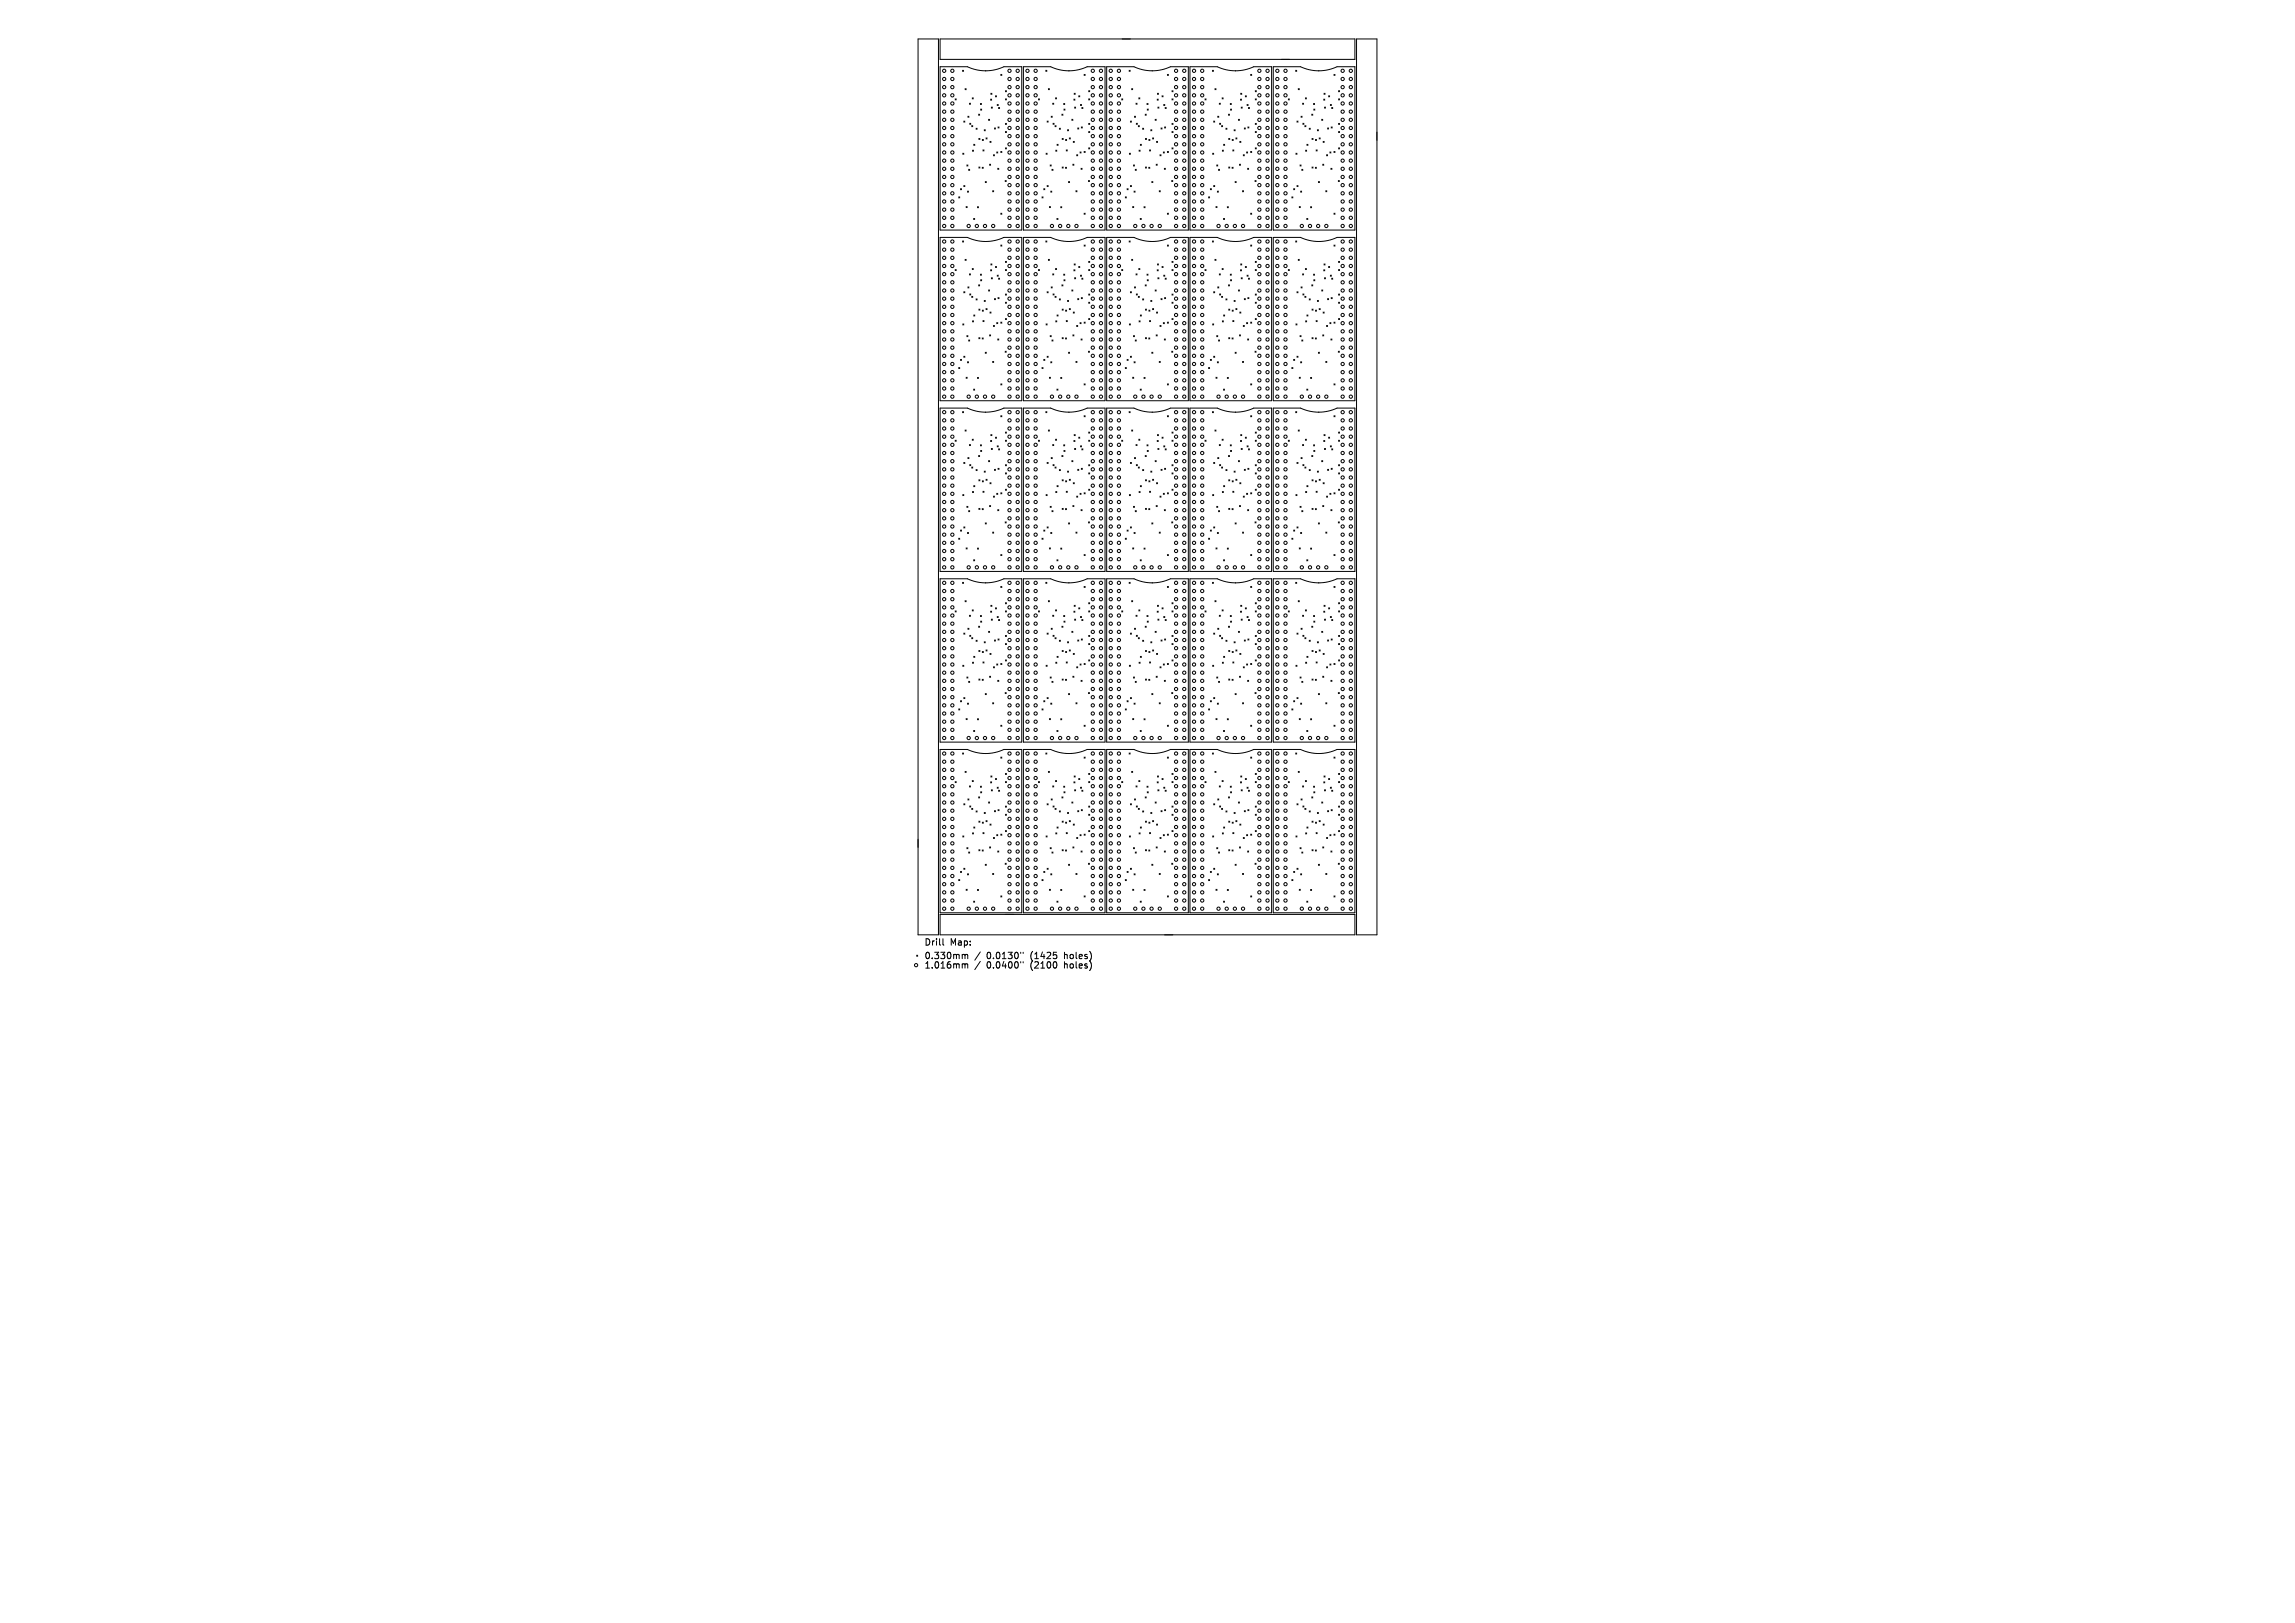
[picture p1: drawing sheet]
<svg xmlns="http://www.w3.org/2000/svg" width="297mm" height="210mm" viewBox="0 0 297 210" stroke-linecap="round" stroke-linejoin="round" font-family="sans-serif">
<defs><g id="words">
<g font-size="1.2">
<text x="119.6" y="122.5">Drill</text>
<text x="119.6" y="124.2">0.330mm</text>
<text x="119.6" y="125.4">1.016mm</text>
<text x="122.9" y="122.5">Map:</text>
<text x="127.7" y="124.2">0.0130&quot;</text>
<text x="127.7" y="125.4">0.0400&quot;</text>
<text x="133.4" y="124.2">(1425</text>
<text x="133.4" y="125.4">(2100</text>
<text x="137.8" y="124.2">holes)</text>
<text x="137.8" y="125.4">holes)</text>
</g>
</g></defs>
<g fill="none" stroke="#000" stroke-width=".13">
<path d="M118.8 5h2.6v116h-2.6zM121.7 8.6h3.5a5.5 5.5 0 0 0 4.7 0h2.3v21.2h-10.5zM121.7 5h53.6v2.7h-53.6zM123.6 12.8l.1 .1M123.7 12.8l-.1 .1M124.6 9.1l.1 .1M124.6 19.8l.1 .2M124.7 9.1l-.1 .1M124.7 15.7l.2 .1M124.7 19.8l-.1 .2M124.9 15.7l-.2 .1M124.9 11.5l.1 .1"/>
<path d="M125 11.5l-.1 .1M125.3 15l.1 .2M125.4 15l-.1 .2M125.5 13.4l.1 .1M125.5 15.9l.1 .2M125.6 13.4l-.1 .1M125.6 15.9l-.1 .2M125.8 16.3l.1 .1M125.8 12.7l.2 .1M125.9 19.4l.1 .2M125.9 16.3l-.1 .1M126 12.7l-.2 .1"/>
<path d="M126 19.4l-.1 .2M126 18.7l.2 .1M126.2 18.7l-.2 .1M126.3 16.6l.2 .1M126.5 16.6l-.2 .1M126.6 14.8l.2 .1M126.7 17.9l.1 .1M126.8 14.8l-.2 .1M126.8 17.9l-.1 .1M126.9 13.4l.1 .1M126.9 14.1l.1 .2M127 13.4l-.1 .1"/>
<path d="M127 14.1l-.1 .2M127.1 18l.2 .2M127.2 19.4l.1 .1M127.3 18l-.2 .2M127.3 19.4l-.1 .1M127.4 16.8l.1 .1M127.5 16.8l-.1 .1M127.6 17.8l.1 .2M127.7 17.8l-.1 .2M127.9 15.4l.2 .2M128.1 15.4l-.2 .2M128.1 18.3l.2 .1"/>
<path d="M128.2 12.8l.1 .2M128.2 12.1l.2 .1M128.3 18.3l-.2 .1M128.3 13.9l.1 .1M128.3 12.8l-.1 .2M128.4 12.1l-.2 .1M128.4 13.9l-.1 .1M128.7 16.6l.1 .1M128.8 12.4l.2 .1M128.8 16.6l-.1 .1M129 12.4l-.2 .1M129 19.7l.1 .1"/>
<path d="M129 13.5l.2 .2M129.1 19.7l-.1 .1M129.2 16.4l.1 .2M129.2 13.5l-.2 .2M129.2 13.9l.2 .1M129.3 16.4l-.1 .2M129.4 13.9l-.2 .1M129.5 9.6l.2 .2M129.5 19.6l.2 .1M129.7 9.6l-.2 .2M129.7 19.6l-.2 .1M130.1 11.7l.1 .2"/>
<path d="M130.1 12.8l.1 .1M130.1 16l.1 .1M130.1 17l.1 .2M130.1 19.1l.1 .2M130.2 12.8l-.1 .1M130.2 11.7l-.1 .2M130.2 16l-.1 .1M130.2 17l-.1 .2M130.2 19.1l-.1 .2M132.4 8.6h3.6a5.5 5.5 0 0 0 4.7 0h2.3v21.2h-10.6zM134.4 12.8l.1 .1M134.5 12.8l-.1 .1"/>
<path d="M135.3 9.1l.2 .1M135.4 19.8l.1 .2M135.5 9.1l-.2 .1M135.5 15.7l.1 .1M135.5 19.8l-.1 .2M135.6 15.7l-.1 .1M135.7 11.5l.1 .1M135.8 11.5l-.1 .1M136 15l.2 .2M136.2 15l-.2 .2M136.2 13.4l.2 .1M136.3 15.9l.1 .2"/>
<path d="M136.4 13.4l-.2 .1M136.4 15.9l-.1 .2M136.5 16.3l.2 .1M136.6 12.7l.1 .1M136.6 19.4l.2 .2M136.7 16.3l-.2 .1M136.7 12.7l-.1 .1M136.8 19.4l-.2 .2M136.8 18.7l.1 .1M136.9 18.7l-.1 .1M137.1 16.6l.1 .1M137.2 16.6l-.1 .1"/>
<path d="M137.4 14.8l.2 .1M137.5 17.9l.1 .1M137.6 14.8l-.2 .1M137.6 17.9l-.1 .1M137.7 13.4l.1 .1M137.7 14.1l.1 .2M137.8 13.4l-.1 .1M137.8 14.1l-.1 .2M137.9 18l.1 .2M138 19.4l.1 .1M138 18l-.1 .2M138.1 19.4l-.1 .1"/>
<path d="M138.1 16.8l.2 .1M138.3 16.8l-.2 .1M138.4 17.8l.1 .2M138.5 17.8l-.1 .2M138.7 15.4l.1 .2M138.8 15.4l-.1 .2M138.9 18.3l.1 .1M139 12.8l.1 .2M139 12.1l.1 .1M139 18.3l-.1 .1M139.1 13.9l.1 .1M139.1 12.8l-.1 .2"/>
<path d="M139.1 12.1l-.1 .1M139.2 13.9l-.1 .1M139.5 16.6l.1 .1M139.6 12.4l.1 .1M139.6 16.6l-.1 .1M139.7 12.4l-.1 .1M139.8 19.7l.1 .1M139.8 13.5l.2 .2M139.9 19.7l-.1 .1M139.9 16.4l.2 .2M140 13.5l-.2 .2M140 13.9l.1 .1"/>
<path d="M140.1 16.4l-.2 .2M140.1 13.9l-.1 .1M140.3 9.6l.1 .2M140.3 19.6l.1 .1M140.4 9.6l-.1 .2M140.4 19.6l-.1 .1M140.9 11.7l.1 .2M140.9 12.8l.1 .1M140.9 16l.1 .1M140.9 17l.1 .2M140.9 19.1l.1 .2M141 12.8l-.1 .1"/>
<path d="M141 11.7l-.1 .2M141 16l-.1 .1M141 17l-.1 .2M141 19.1l-.1 .2M143.2 8.6h3.6a5.5 5.5 0 0 0 4.7 0h2.3v21.2h-10.6zM145.2 12.8l.1 .1M145.3 12.8l-.1 .1M146.1 9.1l.2 .1M146.2 19.8l.1 .2M146.3 9.1l-.2 .1M146.3 15.7l.1 .1M146.3 19.8l-.1 .2"/>
<path d="M146.4 15.7l-.1 .1M146.5 11.5l.1 .1M146.6 11.5l-.1 .1M146.8 15l.2 .2M147 15l-.2 .2M147 13.4l.1 .1M147.1 15.9l.1 .2M147.1 13.4l-.1 .1M147.2 15.9l-.1 .2M147.3 16.3l.1 .1M147.4 12.7l.1 .1M147.4 19.4l.1 .2"/>
<path d="M147.4 16.3l-.1 .1M147.5 12.7l-.1 .1M147.5 19.4l-.1 .2M147.6 18.7l.1 .1M147.7 18.7l-.1 .1M147.9 16.6l.1 .1M148 16.6l-.1 .1M148.2 14.8l.1 .1M148.2 17.9l.2 .1M148.3 14.8l-.1 .1M148.4 17.9l-.2 .1M148.4 13.4l.2 .1"/>
<path d="M148.5 14.1l.1 .2M148.6 13.4l-.2 .1M148.6 14.1l-.1 .2M148.7 18l.1 .2M148.8 19.4l.1 .1M148.8 18l-.1 .2M148.9 19.4l-.1 .1M148.9 16.8l.2 .1M149.1 16.8l-.2 .1M149.2 17.8l.1 .2M149.3 17.8l-.1 .2M149.5 15.4l.1 .2"/>
<path d="M149.6 15.4l-.1 .2M149.7 18.3l.1 .1M149.8 12.8l.1 .2M149.8 12.1l.1 .1M149.8 18.3l-.1 .1M149.8 13.9l.2 .1M149.9 12.8l-.1 .2M149.9 12.1l-.1 .1M150 13.9l-.2 .1M150.2 16.6l.2 .1M150.4 12.4l.1 .1M150.4 16.6l-.2 .1"/>
<path d="M150.5 12.4l-.1 .1M150.5 19.7l.2 .1M150.6 13.5l.1 .2M150.7 19.7l-.2 .1M150.7 16.4l.1 .2M150.7 13.5l-.1 .2M150.8 13.9l.1 .1M150.8 16.4l-.1 .2M150.9 13.9l-.1 .1M151.1 9.6l.1 .2M151.1 19.6l.1 .1M151.2 19.6l-.1 .1"/>
<path d="M151.2 9.6l-.1 .2M151.7 11.7l.1 .2M151.7 12.8l.1 .1M151.7 16l.1 .1M151.7 17l.1 .2M151.7 19.1l.1 .2M151.8 19.1l-.1 .2M151.8 17l-.1 .2M151.8 12.8l-.1 .1M151.8 11.7l-.1 .2M151.8 16l-.1 .1M154 8.6h3.5a5.5 5.5 0 0 0 4.8 0h2.3v21.2h-10.6z"/>
<path d="M155.9 12.8l.2 .1M156.1 12.8l-.2 .1M156.9 9.1l.1 .1M156.9 19.8l.2 .2M157 9.1l-.1 .1M157.1 15.7l.1 .1M157.1 19.8l-.2 .2M157.2 15.7l-.1 .1M157.2 11.5l.2 .1M157.4 11.5l-.2 .1M157.6 15l.1 .2M157.7 15l-.1 .2"/>
<path d="M157.8 13.4l.1 .1M157.8 15.9l.2 .2M157.9 13.4l-.1 .1M158 15.9l-.2 .2M158.1 16.3l.1 .1M158.2 12.7l.1 .1M158.2 19.4l.1 .2M158.2 16.3l-.1 .1M158.3 12.7l-.1 .1M158.3 19.4l-.1 .2M158.4 18.7l.1 .1M158.5 18.7l-.1 .1"/>
<path d="M158.6 16.6l.2 .1M158.8 16.6l-.2 .1M159 14.8l.1 .1M159 17.9l.2 .1M159.1 14.8l-.1 .1M159.2 17.9l-.2 .1M159.2 13.4l.1 .1M159.2 14.1l.2 .2M159.3 13.4l-.1 .1M159.4 14.1l-.2 .2M159.5 18l.1 .2M159.5 19.4l.2 .1"/>
<path d="M159.6 18l-.1 .2M159.7 19.4l-.2 .1M159.7 16.8l.1 .1M159.8 16.8l-.1 .1M159.9 17.8l.2 .2M160.1 17.8l-.2 .2M160.3 15.4l.1 .2M160.4 15.4l-.1 .2M160.4 18.3l.2 .1M160.5 12.8l.2 .2M160.6 12.1l.1 .1M160.6 18.3l-.2 .1"/>
<path d="M160.6 13.9l.2 .1M160.7 12.8l-.2 .2M160.7 12.1l-.1 .1M160.8 13.9l-.2 .1M161 16.6l.2 .1M161.2 12.4l.1 .1M161.2 16.6l-.2 .1M161.3 12.4l-.1 .1M161.3 19.7l.2 .1M161.4 13.5l.1 .2M161.5 19.7l-.2 .1M161.5 16.4l.1 .2"/>
<path d="M161.5 13.5l-.1 .2M161.6 13.9l.1 .1M161.6 16.4l-.1 .2M161.7 13.9l-.1 .1M161.9 9.6l.1 .2M161.9 19.6l.1 .1M162 19.6l-.1 .1M162 9.6l-.1 .2M162.4 11.7l.2 .2M162.4 12.8l.2 .1M162.4 16l.2 .1M162.4 17l.2 .2"/>
<path d="M162.4 19.1l.2 .2M162.6 19.1l-.2 .2M162.6 17l-.2 .2M162.6 16l-.2 .1M162.6 12.8l-.2 .1M162.6 11.7l-.2 .2M164.8 8.6h3.5a5.5 5.5 0 0 0 4.7 0h2.3v21.2h-10.5zM166.7 12.8l.2 .1M166.9 12.8l-.2 .1M167.7 9.1l.1 .1M167.7 19.8l.1 .2M167.8 9.1l-.1 .1"/>
<path d="M167.8 15.7l.2 .1M167.8 19.8l-.1 .2M168 15.7l-.2 .1M168 11.5l.1 .1M168.1 11.5l-.1 .1M168.4 15l.1 .2M168.5 15l-.1 .2M168.6 13.4l.1 .1M168.6 15.9l.1 .2M168.7 13.4l-.1 .1M168.7 15.9l-.1 .2M168.9 16.3l.1 .1"/>
<path d="M168.9 12.7l.2 .1M169 19.4l.1 .2M169 16.3l-.1 .1M169.1 12.7l-.2 .1M169.1 19.4l-.1 .2M169.1 18.7l.2 .1M169.3 18.7l-.2 .1M169.4 16.6l.2 .1M169.6 16.6l-.2 .1M169.8 14.8l.1 .1M169.8 17.9l.1 .1M169.9 14.8l-.1 .1"/>
<path d="M169.9 17.9l-.1 .1M170 13.4l.1 .1M170 14.1l.2 .2M170.1 13.4l-.1 .1M170.2 14.1l-.2 .2M170.2 18l.2 .2M170.3 19.4l.2 .1M170.4 18l-.2 .2M170.5 19.4l-.2 .1M170.5 16.8l.1 .1M170.6 16.8l-.1 .1M170.7 17.8l.2 .2"/>
<path d="M170.9 17.8l-.2 .2M171 15.4l.2 .2M171.2 15.4l-.2 .2M171.2 18.3l.2 .1M171.3 12.8l.1 .2M171.3 12.1l.2 .1M171.4 18.3l-.2 .1M171.4 13.9l.1 .1M171.4 12.8l-.1 .2M171.5 12.1l-.2 .1M171.5 13.9l-.1 .1M171.8 16.6l.1 .1"/>
<path d="M171.9 12.4l.2 .1M171.9 16.6l-.1 .1M172.1 12.4l-.2 .1M172.1 19.7l.1 .1M172.2 13.5l.1 .2M172.2 19.7l-.1 .1M172.3 16.4l.1 .2M172.3 13.5l-.1 .2M172.3 13.9l.2 .1M172.4 16.4l-.1 .2M172.5 13.9l-.2 .1M172.6 9.6l.2 .2"/>
<path d="M172.6 19.6l.2 .1M172.8 19.6l-.2 .1M172.8 9.6l-.2 .2M173.2 11.7l.2 .2M173.2 12.8l.2 .1M173.2 16l.2 .1M173.2 17l.2 .2M173.2 19.1l.2 .2M173.4 12.8l-.2 .1M173.4 19.1l-.2 .2M173.4 16l-.2 .1M173.4 11.7l-.2 .2"/>
<path d="M173.4 17l-.2 .2M175.6 5h2.6v116h-2.6zM121.7 30.7h3.5a5.5 5.5 0 0 0 4.7 0h2.3v21.2h-10.5zM123.6 34.9l.1 .1M123.7 34.9l-.1 .1M124.1 25.5l.1 .1M124.2 25.5l-.1 .1M124.3 24.4l.1 .2M124.4 24.4l-.1 .2M124.6 31.2l.1 .1M124.7 31.2l-.1 .1M124.7 37.8l.2 .1"/>
<path d="M124.7 24l.2 .1M124.9 37.8l-.2 .1M124.9 24l-.2 .1M124.9 33.6l.1 .1M125 26.7l.2 .2M125 33.6l-.1 .1M125.1 21.3l.2 .2M125.2 26.7l-.2 .2M125.2 24.7l.1 .2M125.3 37.1l.1 .2M125.3 21.3l-.2 .2M125.3 24.7l-.1 .2"/>
<path d="M125.4 21.9l.1 .1M125.4 37.1l-.1 .2M125.5 35.4l.1 .2M125.5 21.9l-.1 .1M125.5 38l.1 .2M125.6 35.4l-.1 .2M125.6 38l-.1 .2M125.8 38.3l.1 .2M125.8 34.7l.2 .2M125.9 38.3l-.1 .2M126 34.7l-.2 .2M126 28.3l.1 .1"/>
<path d="M126.1 28.3l-.1 .1M126.3 38.7l.2 .1M126.5 38.7l-.2 .1M126.5 26.7l.1 .2M126.6 26.7l-.1 .2M126.6 36.9l.2 .1M126.7 21.6l.1 .1M126.7 40l.1 .1M126.8 36.9l-.2 .1M126.8 21.6l-.1 .1M126.8 40l-.1 .1M126.9 35.5l.1 .1"/>
<path d="M126.9 36.2l.1 .1M127 35.5l-.1 .1M127 36.2l-.1 .1M127.1 21.6l.1 .2M127.2 21.6l-.1 .2M127.4 38.9l.1 .1M127.5 23.5l.1 .1M127.5 38.9l-.1 .1M127.6 39.9l.1 .2M127.6 23.5l-.1 .1M127.7 39.9l-.1 .2M127.9 37.5l.2 .2"/>
<path d="M128.1 21.2l.1 .2M128.1 37.5l-.2 .2M128.2 34.9l.1 .1M128.2 21.2l-.1 .2M128.2 34.2l.2 .1M128.3 35.9l.1 .2M128.3 34.9l-.1 .1M128.4 34.2l-.2 .1M128.4 35.9l-.1 .2M128.5 24.7l.1 .1M128.6 20l.1 .2M128.6 24.7l-.1 .1"/>
<path d="M128.7 38.6l.1 .2M128.7 20l-.1 .2M128.8 34.5l.2 .1M128.8 38.6l-.1 .2M129 34.5l-.2 .1M129 35.6l.2 .1M129.1 21.8l.2 .1M129.2 38.5l.1 .1M129.2 35.6l-.2 .1M129.2 36l.2 .1M129.3 21.8l-.2 .1M129.3 38.5l-.1 .1"/>
<path d="M129.4 36l-.2 .1M129.5 27.6l.2 .1M129.5 31.7l.2 .1M129.7 27.6l-.2 .1M129.7 31.7l-.2 .1M130.1 23.4l.1 .1M130.1 33.8l.1 .2M130.1 34.9l.1 .1M130.1 38l.1 .2M130.1 39.1l.1 .1M130.2 23.4l-.1 .1M130.2 34.9l-.1 .1"/>
<path d="M130.2 33.8l-.1 .2M130.2 38l-.1 .2M130.2 39.1l-.1 .1M132.4 30.7h3.6a5.5 5.5 0 0 0 4.7 0h2.3v21.2h-10.6zM134.4 34.9l.1 .1M134.5 34.9l-.1 .1M134.8 25.5l.2 .1M135 25.5l-.2 .1M135.1 24.4l.1 .2M135.2 24.4l-.1 .2M135.3 31.2l.2 .1M135.5 31.2l-.2 .1"/>
<path d="M135.5 37.8l.1 .1M135.5 24l.1 .1M135.6 37.8l-.1 .1M135.6 24l-.1 .1M135.7 33.6l.1 .1M135.8 26.7l.1 .2M135.8 33.6l-.1 .1M135.9 21.3l.1 .2M135.9 26.7l-.1 .2M136 24.7l.1 .2M136 37.1l.2 .2M136 21.3l-.1 .2"/>
<path d="M136.1 24.7l-.1 .2M136.1 21.9l.2 .1M136.2 37.1l-.2 .2M136.2 35.4l.2 .2M136.3 21.9l-.2 .1M136.3 38l.1 .2M136.4 35.4l-.2 .2M136.4 38l-.1 .2M136.5 38.3l.2 .2M136.6 34.7l.1 .2M136.7 38.3l-.2 .2M136.7 34.7l-.1 .2"/>
<path d="M136.8 28.3l.1 .1M136.9 28.3l-.1 .1M137.1 38.7l.1 .1M137.2 38.7l-.1 .1M137.3 26.7l.1 .2M137.4 26.7l-.1 .2M137.4 36.9l.2 .1M137.5 21.6l.1 .1M137.5 40l.1 .1M137.6 36.9l-.2 .1M137.6 21.6l-.1 .1M137.6 40l-.1 .1"/>
<path d="M137.7 35.5l.1 .1M137.7 36.2l.1 .1M137.8 35.5l-.1 .1M137.8 36.2l-.1 .1M137.9 21.6l.1 .2M138 21.6l-.1 .2M138.1 38.9l.2 .1M138.3 23.5l.1 .1M138.3 38.9l-.2 .1M138.4 39.9l.1 .2M138.4 23.5l-.1 .1M138.5 39.9l-.1 .2"/>
<path d="M138.7 37.5l.1 .2M138.8 21.2l.2 .2M138.8 37.5l-.1 .2M139 34.9l.1 .1M139 21.2l-.2 .2M139 34.2l.1 .1M139.1 35.9l.1 .2M139.1 34.9l-.1 .1M139.1 34.2l-.1 .1M139.2 35.9l-.1 .2M139.2 24.7l.2 .1M139.3 20l.2 .2"/>
<path d="M139.4 24.7l-.2 .1M139.5 38.6l.1 .2M139.5 20l-.2 .2M139.6 34.5l.1 .1M139.6 38.6l-.1 .2M139.7 34.5l-.1 .1M139.8 35.6l.2 .1M139.9 21.8l.1 .1M139.9 38.5l.2 .1M140 35.6l-.2 .1M140 36l.1 .1M140 21.8l-.1 .1"/>
<path d="M140.1 38.5l-.2 .1M140.1 36l-.1 .1M140.3 31.7l.1 .1M140.3 27.6l.1 .1M140.4 31.7l-.1 .1M140.4 27.6l-.1 .1M140.9 23.4l.1 .1M140.9 33.8l.1 .2M140.9 34.9l.1 .1M140.9 38l.1 .2M140.9 39.1l.1 .1M141 23.4l-.1 .1"/>
<path d="M141 34.9l-.1 .1M141 33.8l-.1 .2M141 38l-.1 .2M141 39.1l-.1 .1M143.2 30.7h3.6a5.5 5.5 0 0 0 4.7 0h2.3v21.2h-10.6zM145.2 34.9l.1 .1M145.3 34.9l-.1 .1M145.6 25.5l.2 .1M145.8 25.5l-.2 .1M145.9 24.4l.1 .2M146 24.4l-.1 .2M146.1 31.2l.2 .1"/>
<path d="M146.3 31.2l-.2 .1M146.3 37.8l.1 .1M146.3 24l.1 .1M146.4 37.8l-.1 .1M146.4 24l-.1 .1M146.5 33.6l.1 .1M146.6 26.7l.1 .2M146.6 33.6l-.1 .1M146.7 21.3l.1 .2M146.7 26.7l-.1 .2M146.8 24.7l.1 .2M146.8 37.1l.2 .2"/>
<path d="M146.8 21.3l-.1 .2M146.9 24.7l-.1 .2M146.9 21.9l.2 .1M147 37.1l-.2 .2M147 35.4l.1 .2M147.1 21.9l-.2 .1M147.1 38l.1 .2M147.1 35.4l-.1 .2M147.2 38l-.1 .2M147.3 38.3l.1 .2M147.4 34.7l.1 .2M147.4 38.3l-.1 .2"/>
<path d="M147.5 34.7l-.1 .2M147.6 28.3l.1 .1M147.7 28.3l-.1 .1M147.9 38.7l.1 .1M148 38.7l-.1 .1M148 26.7l.2 .2M148.2 26.7l-.2 .2M148.2 36.9l.1 .1M148.2 21.6l.2 .1M148.2 40l.2 .1M148.3 36.9l-.1 .1M148.4 21.6l-.2 .1"/>
<path d="M148.4 40l-.2 .1M148.4 35.5l.2 .1M148.5 36.2l.1 .1M148.6 35.5l-.2 .1M148.6 36.2l-.1 .1M148.7 21.6l.1 .2M148.8 21.6l-.1 .2M148.9 38.9l.2 .1M149.1 23.5l.1 .1M149.1 38.9l-.2 .1M149.2 39.9l.1 .2M149.2 23.5l-.1 .1"/>
<path d="M149.3 39.9l-.1 .2M149.5 37.5l.1 .2M149.6 21.2l.2 .2M149.6 37.5l-.1 .2M149.8 34.9l.1 .1M149.8 21.2l-.2 .2M149.8 34.2l.1 .1M149.8 35.9l.2 .2M149.9 34.9l-.1 .1M149.9 34.2l-.1 .1M150 35.9l-.2 .2M150 24.7l.2 .1"/>
<path d="M150.1 20l.2 .2M150.2 24.7l-.2 .1M150.2 38.6l.2 .2M150.3 20l-.2 .2M150.4 34.5l.1 .1M150.4 38.6l-.2 .2M150.5 34.5l-.1 .1M150.6 35.6l.1 .1M150.7 21.8l.1 .1M150.7 38.5l.1 .1M150.7 35.6l-.1 .1M150.8 36l.1 .1"/>
<path d="M150.8 21.8l-.1 .1M150.8 38.5l-.1 .1M150.9 36l-.1 .1M151.1 27.6l.1 .1M151.1 31.7l.1 .1M151.2 31.7l-.1 .1M151.2 27.6l-.1 .1M151.6 23.4l.2 .1M151.7 39.1l.1 .1M151.7 33.8l.1 .2M151.7 34.9l.1 .1M151.7 38l.1 .2"/>
<path d="M151.8 23.4l-.2 .1M151.8 39.1l-.1 .1M151.8 38l-.1 .2M151.8 34.9l-.1 .1M151.8 33.8l-.1 .2M154 30.7h3.5a5.5 5.5 0 0 0 4.8 0h2.3v21.2h-10.6zM155.9 34.9l.2 .1M156.1 34.9l-.2 .1M156.4 25.5l.1 .1M156.5 25.5l-.1 .1M156.6 24.4l.2 .2M156.8 24.4l-.2 .2"/>
<path d="M156.9 31.2l.1 .1M157 31.2l-.1 .1M157.1 37.8l.1 .1M157.1 24l.1 .1M157.2 37.8l-.1 .1M157.2 24l-.1 .1M157.2 33.6l.2 .1M157.4 26.7l.1 .2M157.4 33.6l-.2 .1M157.5 21.3l.1 .2M157.5 26.7l-.1 .2M157.5 24.7l.2 .2"/>
<path d="M157.6 37.1l.1 .2M157.6 21.3l-.1 .2M157.7 24.7l-.2 .2M157.7 21.9l.1 .1M157.7 37.1l-.1 .2M157.8 35.4l.1 .2M157.8 21.9l-.1 .1M157.8 38l.2 .2M157.9 35.4l-.1 .2M158 38l-.2 .2M158.1 38.3l.1 .2M158.2 34.7l.1 .2"/>
<path d="M158.2 38.3l-.1 .2M158.3 34.7l-.1 .2M158.3 28.3l.2 .1M158.5 28.3l-.2 .1M158.6 38.7l.2 .1M158.8 38.7l-.2 .1M158.8 26.7l.2 .2M159 26.7l-.2 .2M159 36.9l.1 .1M159 21.6l.2 .1M159 40l.2 .1M159.1 36.9l-.1 .1"/>
<path d="M159.2 21.6l-.2 .1M159.2 40l-.2 .1M159.2 35.5l.1 .1M159.2 36.2l.2 .1M159.3 35.5l-.1 .1M159.4 36.2l-.2 .1M159.4 21.6l.2 .2M159.6 21.6l-.2 .2M159.7 38.9l.1 .1M159.8 23.5l.2 .1M159.8 38.9l-.1 .1M159.9 39.9l.2 .2"/>
<path d="M160 23.5l-.2 .1M160.1 39.9l-.2 .2M160.3 37.5l.1 .2M160.4 21.2l.1 .2M160.4 37.5l-.1 .2M160.5 34.9l.2 .1M160.5 21.2l-.1 .2M160.6 34.2l.1 .1M160.6 35.9l.2 .2M160.7 34.9l-.2 .1M160.7 34.2l-.1 .1M160.8 35.9l-.2 .2"/>
<path d="M160.8 24.7l.1 .1M160.9 20l.1 .2M160.9 24.7l-.1 .1M161 38.6l.2 .2M161 20l-.1 .2M161.2 34.5l.1 .1M161.2 38.6l-.2 .2M161.3 34.5l-.1 .1M161.4 35.6l.1 .1M161.5 21.8l.1 .1M161.5 38.5l.1 .1M161.5 35.6l-.1 .1"/>
<path d="M161.6 36l.1 .1M161.6 21.8l-.1 .1M161.6 38.5l-.1 .1M161.7 36l-.1 .1M161.9 31.7l.1 .1M161.9 27.6l.1 .1M162 27.6l-.1 .1M162 31.7l-.1 .1M162.4 23.4l.2 .1M162.4 33.8l.2 .2M162.4 34.9l.2 .1M162.4 38l.2 .2"/>
<path d="M162.4 39.1l.2 .1M162.6 23.4l-.2 .1M162.6 34.9l-.2 .1M162.6 38l-.2 .2M162.6 33.8l-.2 .2M162.6 39.1l-.2 .1M164.8 30.7h3.5a5.5 5.5 0 0 0 4.7 0h2.3v21.2h-10.5zM166.7 34.9l.2 .1M166.9 34.9l-.2 .1M167.2 25.5l.1 .1M167.3 25.5l-.1 .1M167.4 24.4l.2 .2"/>
<path d="M167.6 24.4l-.2 .2M167.7 31.2l.1 .1M167.8 31.2l-.1 .1M167.8 37.8l.2 .1M167.8 24l.2 .1M168 37.8l-.2 .1M168 24l-.2 .1M168 33.6l.1 .1M168.1 26.7l.2 .2M168.1 33.6l-.1 .1M168.2 21.3l.2 .2M168.3 26.7l-.2 .2"/>
<path d="M168.3 24.7l.2 .2M168.4 37.1l.1 .2M168.4 21.3l-.2 .2M168.5 24.7l-.2 .2M168.5 21.9l.1 .1M168.5 37.1l-.1 .2M168.6 35.4l.1 .2M168.6 21.9l-.1 .1M168.6 38l.1 .2M168.7 35.4l-.1 .2M168.7 38l-.1 .2M168.9 38.3l.1 .2"/>
<path d="M168.9 34.7l.2 .2M169 38.3l-.1 .2M169.1 34.7l-.2 .2M169.1 28.3l.2 .1M169.3 28.3l-.2 .1M169.4 38.7l.2 .1M169.6 38.7l-.2 .1M169.6 26.7l.1 .2M169.7 26.7l-.1 .2M169.8 36.9l.1 .1M169.8 21.6l.1 .1M169.8 40l.1 .1"/>
<path d="M169.9 36.9l-.1 .1M169.9 21.6l-.1 .1M169.9 40l-.1 .1M170 35.5l.1 .1M170 36.2l.2 .1M170.1 35.5l-.1 .1M170.2 36.2l-.2 .1M170.2 21.6l.2 .2M170.4 21.6l-.2 .2M170.5 38.9l.1 .1M170.6 23.5l.2 .1M170.6 38.9l-.1 .1"/>
<path d="M170.7 39.9l.2 .2M170.8 23.5l-.2 .1M170.9 39.9l-.2 .2M171 37.5l.2 .2M171.2 21.2l.1 .2M171.2 37.5l-.2 .2M171.3 34.9l.1 .1M171.3 21.2l-.1 .2M171.3 34.2l.2 .1M171.4 35.9l.1 .2M171.4 34.9l-.1 .1M171.5 34.2l-.2 .1"/>
<path d="M171.5 35.9l-.1 .2M171.6 24.7l.1 .1M171.7 20l.1 .2M171.7 24.7l-.1 .1M171.8 38.6l.1 .2M171.8 20l-.1 .2M171.9 34.5l.2 .1M171.9 38.6l-.1 .2M172.1 34.5l-.2 .1M172.2 35.6l.1 .1M172.2 21.8l.2 .1M172.3 38.5l.1 .1"/>
<path d="M172.3 35.6l-.1 .1M172.3 36l.2 .1M172.4 21.8l-.2 .1M172.4 38.5l-.1 .1M172.5 36l-.2 .1M172.6 27.6l.2 .1M172.6 31.7l.2 .1M172.8 27.6l-.2 .1M172.8 31.7l-.2 .1M173.2 23.4l.1 .1M173.2 39.1l.2 .1M173.2 33.8l.2 .2"/>
<path d="M173.2 34.9l.2 .1M173.2 38l.2 .2M173.3 23.4l-.1 .1M173.4 34.9l-.2 .1M173.4 39.1l-.2 .1M173.4 33.8l-.2 .2M173.4 38l-.2 .2M121.7 52.8h3.5a5.5 5.5 0 0 0 4.7 0h2.3v21.1h-10.5zM123.6 57l.1 .1M123.7 57l-.1 .1M124.1 47.6l.1 .1M124.2 47.6l-.1 .1"/>
<path d="M124.3 46.5l.1 .1M124.4 46.5l-.1 .1M124.6 53.3l.1 .1M124.6 41.9l.1 .1M124.7 53.3l-.1 .1M124.7 59.8l.2 .2M124.7 46.1l.2 .1M124.7 41.9l-.1 .1M124.9 59.8l-.2 .2M124.9 46.1l-.2 .1M124.9 55.6l.1 .2M125 48.8l.2 .2"/>
<path d="M125 55.6l-.1 .2M125.1 43.4l.2 .2M125.2 48.8l-.2 .2M125.2 46.8l.1 .1M125.3 59.2l.1 .1M125.3 43.4l-.2 .2M125.3 46.8l-.1 .1M125.4 44l.1 .1M125.4 59.2l-.1 .1M125.5 57.5l.1 .2M125.5 44l-.1 .1M125.6 57.5l-.1 .2"/>
<path d="M125.8 56.8l.2 .2M125.9 41.5l.1 .2M126 56.8l-.2 .2M126 41.5l-.1 .2M126 50.3l.1 .2M126 40.8l.2 .1M126.1 50.3l-.1 .2M126.2 40.8l-.2 .1M126.5 48.8l.1 .2M126.6 48.8l-.1 .2M126.6 58.9l.2 .2M126.7 43.7l.1 .1"/>
<path d="M126.8 58.9l-.2 .2M126.8 43.7l-.1 .1M126.9 57.6l.1 .1M126.9 58.3l.1 .1M127 57.6l-.1 .1M127 58.3l-.1 .1M127.1 43.7l.1 .2M127.1 40.1l.2 .2M127.2 41.5l.1 .1M127.2 43.7l-.1 .2M127.3 40.1l-.2 .2M127.3 41.5l-.1 .1"/>
<path d="M127.5 45.6l.1 .1M127.6 45.6l-.1 .1M127.9 59.6l.2 .1M128.1 43.3l.1 .2M128.1 59.6l-.2 .1M128.1 40.4l.2 .1M128.2 57l.1 .1M128.2 43.3l-.1 .2M128.2 56.2l.2 .2M128.3 40.4l-.2 .1M128.3 58l.1 .2M128.3 57l-.1 .1"/>
<path d="M128.4 56.2l-.2 .2M128.4 58l-.1 .2M128.5 46.8l.1 .1M128.6 42.1l.1 .1M128.6 46.8l-.1 .1M128.7 42.1l-.1 .1M128.8 56.6l.2 .1M129 56.6l-.2 .1M129 41.7l.1 .2M129 57.7l.2 .1M129.1 43.9l.2 .1M129.1 41.7l-.1 .2"/>
<path d="M129.2 57.7l-.2 .1M129.2 58.1l.2 .1M129.3 43.9l-.2 .1M129.4 58.1l-.2 .1M129.5 41.7l.2 .1M129.5 49.7l.2 .1M129.5 53.8l.2 .1M129.7 41.7l-.2 .1M129.7 49.7l-.2 .1M129.7 53.8l-.2 .1M130.1 45.4l.1 .2M130.1 41.2l.1 .2"/>
<path d="M130.1 55.9l.1 .1M130.1 57l.1 .1M130.2 45.4l-.1 .2M130.2 57l-.1 .1M130.2 41.2l-.1 .2M130.2 55.9l-.1 .1M132.4 52.8h3.6a5.5 5.5 0 0 0 4.7 0h2.3v21.1h-10.6zM134.4 57l.1 .1M134.5 57l-.1 .1M134.8 47.6l.2 .1M135 47.6l-.2 .1M135.1 46.5l.1 .1"/>
<path d="M135.2 46.5l-.1 .1M135.3 53.3l.2 .1M135.4 41.9l.1 .1M135.5 53.3l-.2 .1M135.5 59.8l.1 .2M135.5 46.1l.1 .1M135.5 41.9l-.1 .1M135.6 59.8l-.1 .2M135.6 46.1l-.1 .1M135.7 55.6l.1 .2M135.8 48.8l.1 .2M135.8 55.6l-.1 .2"/>
<path d="M135.9 43.4l.1 .2M135.9 48.8l-.1 .2M136 46.8l.1 .1M136 59.2l.2 .1M136 43.4l-.1 .2M136.1 46.8l-.1 .1M136.1 44l.2 .1M136.2 59.2l-.2 .1M136.2 57.5l.2 .2M136.3 44l-.2 .1M136.4 57.5l-.2 .2M136.6 56.8l.1 .2"/>
<path d="M136.6 41.5l.2 .2M136.7 56.8l-.1 .2M136.8 41.5l-.2 .2M136.8 50.3l.1 .2M136.8 40.8l.1 .1M136.9 50.3l-.1 .2M136.9 40.8l-.1 .1M137.3 48.8l.1 .2M137.4 48.8l-.1 .2M137.4 58.9l.2 .2M137.5 43.7l.1 .1M137.6 58.9l-.2 .2"/>
<path d="M137.6 43.7l-.1 .1M137.7 57.6l.1 .1M137.7 58.3l.1 .1M137.8 57.6l-.1 .1M137.8 58.3l-.1 .1M137.9 43.7l.1 .2M137.9 40.1l.1 .2M138 41.5l.1 .1M138 43.7l-.1 .2M138 40.1l-.1 .2M138.1 41.5l-.1 .1M138.3 45.6l.1 .1"/>
<path d="M138.4 45.6l-.1 .1M138.7 59.6l.1 .1M138.8 43.3l.2 .2M138.8 59.6l-.1 .1M138.9 40.4l.1 .1M139 57l.1 .1M139 43.3l-.2 .2M139 56.2l.1 .2M139 40.4l-.1 .1M139.1 58l.1 .2M139.1 57l-.1 .1M139.1 56.2l-.1 .2"/>
<path d="M139.2 58l-.1 .2M139.2 46.8l.2 .1M139.3 42.1l.2 .1M139.4 46.8l-.2 .1M139.5 42.1l-.2 .1M139.6 56.6l.1 .1M139.7 56.6l-.1 .1M139.8 41.7l.1 .2M139.8 57.7l.2 .1M139.9 43.9l.1 .1M139.9 41.7l-.1 .2M140 57.7l-.2 .1"/>
<path d="M140 58.1l.1 .1M140 43.9l-.1 .1M140.1 58.1l-.1 .1M140.3 41.7l.1 .1M140.3 49.7l.1 .1M140.3 53.8l.1 .1M140.4 53.8l-.1 .1M140.4 41.7l-.1 .1M140.4 49.7l-.1 .1M140.9 45.4l.1 .2M140.9 41.2l.1 .2M140.9 55.9l.1 .1"/>
<path d="M140.9 57l.1 .1M141 45.4l-.1 .2M141 57l-.1 .1M141 41.2l-.1 .2M141 55.9l-.1 .1M143.2 52.8h3.6a5.5 5.5 0 0 0 4.7 0h2.3v21.1h-10.6zM145.2 57l.1 .1M145.3 57l-.1 .1M145.6 47.6l.2 .1M145.8 47.6l-.2 .1M145.9 46.5l.1 .1M146 46.5l-.1 .1"/>
<path d="M146.1 53.3l.2 .1M146.2 41.9l.1 .1M146.3 53.3l-.2 .1M146.3 59.8l.1 .2M146.3 46.1l.1 .1M146.3 41.9l-.1 .1M146.4 59.8l-.1 .2M146.4 46.1l-.1 .1M146.5 55.6l.1 .2M146.6 48.8l.1 .2M146.6 55.6l-.1 .2M146.7 43.4l.1 .2"/>
<path d="M146.7 48.8l-.1 .2M146.8 46.8l.1 .1M146.8 59.2l.2 .1M146.8 43.4l-.1 .2M146.9 46.8l-.1 .1M146.9 44l.2 .1M147 59.2l-.2 .1M147 57.5l.1 .2M147.1 44l-.2 .1M147.1 57.5l-.1 .2M147.4 56.8l.1 .2M147.4 41.5l.1 .2"/>
<path d="M147.5 56.8l-.1 .2M147.5 41.5l-.1 .2M147.6 50.3l.1 .2M147.6 40.8l.1 .1M147.7 50.3l-.1 .2M147.7 40.8l-.1 .1M148 48.8l.2 .2M148.2 48.8l-.2 .2M148.2 58.9l.1 .2M148.2 43.7l.2 .1M148.3 58.9l-.1 .2M148.4 43.7l-.2 .1"/>
<path d="M148.4 57.6l.2 .1M148.5 58.3l.1 .1M148.6 57.6l-.2 .1M148.6 58.3l-.1 .1M148.7 43.7l.1 .2M148.7 40.1l.1 .2M148.8 41.5l.1 .1M148.8 43.7l-.1 .2M148.8 40.1l-.1 .2M148.9 41.5l-.1 .1M149.1 45.6l.1 .1M149.2 45.6l-.1 .1"/>
<path d="M149.5 59.6l.1 .1M149.6 43.3l.2 .2M149.6 59.6l-.1 .1M149.7 40.4l.1 .1M149.8 57l.1 .1M149.8 43.3l-.2 .2M149.8 56.2l.1 .2M149.8 40.4l-.1 .1M149.8 58l.2 .2M149.9 57l-.1 .1M149.9 56.2l-.1 .2M150 58l-.2 .2"/>
<path d="M150 46.8l.2 .1M150.1 42.1l.2 .1M150.2 46.8l-.2 .1M150.3 42.1l-.2 .1M150.4 56.6l.1 .1M150.5 56.6l-.1 .1M150.5 41.7l.2 .2M150.6 57.7l.1 .1M150.7 43.9l.1 .1M150.7 41.7l-.2 .2M150.7 57.7l-.1 .1M150.8 58.1l.1 .1"/>
<path d="M150.8 43.9l-.1 .1M150.9 58.1l-.1 .1M151.1 41.7l.1 .1M151.1 49.7l.1 .1M151.1 53.8l.1 .1M151.2 41.7l-.1 .1M151.2 53.8l-.1 .1M151.2 49.7l-.1 .1M151.6 45.4l.2 .2M151.7 41.2l.1 .2M151.7 55.9l.1 .1M151.7 57l.1 .1"/>
<path d="M151.8 45.4l-.2 .2M151.8 41.2l-.1 .2M151.8 57l-.1 .1M151.8 55.9l-.1 .1M154 52.8h3.5a5.5 5.5 0 0 0 4.8 0h2.3v21.1h-10.6zM155.9 57l.2 .1M156.1 57l-.2 .1M156.4 47.6l.1 .1M156.5 47.6l-.1 .1M156.6 46.5l.2 .1M156.8 46.5l-.2 .1M156.9 53.3l.1 .1"/>
<path d="M156.9 41.9l.2 .1M157 53.3l-.1 .1M157.1 59.8l.1 .2M157.1 46.1l.1 .1M157.1 41.9l-.2 .1M157.2 59.8l-.1 .2M157.2 46.1l-.1 .1M157.2 55.6l.2 .2M157.4 48.8l.1 .2M157.4 55.6l-.2 .2M157.5 43.4l.1 .2M157.5 48.8l-.1 .2"/>
<path d="M157.5 46.8l.2 .1M157.6 59.2l.1 .1M157.6 43.4l-.1 .2M157.7 46.8l-.2 .1M157.7 44l.1 .1M157.7 59.2l-.1 .1M157.8 57.5l.1 .2M157.8 44l-.1 .1M157.9 57.5l-.1 .2M158.2 56.8l.1 .2M158.2 41.5l.1 .2M158.3 56.8l-.1 .2"/>
<path d="M158.3 41.5l-.1 .2M158.3 50.3l.2 .2M158.4 40.8l.1 .1M158.5 50.3l-.2 .2M158.5 40.8l-.1 .1M158.8 48.8l.2 .2M159 48.8l-.2 .2M159 58.9l.1 .2M159 43.7l.2 .1M159.1 58.9l-.1 .2M159.2 43.7l-.2 .1M159.2 57.6l.1 .1"/>
<path d="M159.2 58.3l.2 .1M159.3 57.6l-.1 .1M159.4 58.3l-.2 .1M159.4 43.7l.2 .2M159.5 40.1l.1 .2M159.5 41.5l.2 .1M159.6 43.7l-.2 .2M159.6 40.1l-.1 .2M159.7 41.5l-.2 .1M159.8 45.6l.2 .1M160 45.6l-.2 .1M160.3 59.6l.1 .1"/>
<path d="M160.4 43.3l.1 .2M160.4 59.6l-.1 .1M160.4 40.4l.2 .1M160.5 57l.2 .1M160.5 43.3l-.1 .2M160.6 56.2l.1 .2M160.6 40.4l-.2 .1M160.6 58l.2 .2M160.7 57l-.2 .1M160.7 56.2l-.1 .2M160.8 58l-.2 .2M160.8 46.8l.1 .1"/>
<path d="M160.9 42.1l.1 .1M160.9 46.8l-.1 .1M161 42.1l-.1 .1M161.2 56.6l.1 .1M161.3 56.6l-.1 .1M161.3 41.7l.2 .2M161.4 57.7l.1 .1M161.5 43.9l.1 .1M161.5 41.7l-.2 .2M161.5 57.7l-.1 .1M161.6 58.1l.1 .1M161.6 43.9l-.1 .1"/>
<path d="M161.7 58.1l-.1 .1M161.9 41.7l.1 .1M161.9 53.8l.1 .1M161.9 49.7l.1 .1M162 49.7l-.1 .1M162 41.7l-.1 .1M162 53.8l-.1 .1M162.4 45.4l.2 .2M162.4 55.9l.2 .1M162.4 41.2l.2 .2M162.4 57l.2 .1M162.6 45.4l-.2 .2"/>
<path d="M162.6 41.2l-.2 .2M162.6 57l-.2 .1M162.6 55.9l-.2 .1M164.8 52.8h3.5a5.5 5.5 0 0 0 4.7 0h2.3v21.1h-10.5zM166.7 57l.2 .1M166.9 57l-.2 .1M167.2 47.6l.1 .1M167.3 47.6l-.1 .1M167.4 46.5l.2 .1M167.6 46.5l-.2 .1M167.7 53.3l.1 .1M167.7 41.9l.1 .1"/>
<path d="M167.8 53.3l-.1 .1M167.8 59.8l.2 .2M167.8 46.1l.2 .1M167.8 41.9l-.1 .1M168 59.8l-.2 .2M168 46.1l-.2 .1M168 55.6l.1 .2M168.1 48.8l.2 .2M168.1 55.6l-.1 .2M168.2 43.4l.2 .2M168.3 48.8l-.2 .2M168.3 46.8l.2 .1"/>
<path d="M168.4 59.2l.1 .1M168.4 43.4l-.2 .2M168.5 46.8l-.2 .1M168.5 44l.1 .1M168.5 59.2l-.1 .1M168.6 57.5l.1 .2M168.6 44l-.1 .1M168.7 57.5l-.1 .2M168.9 56.8l.2 .2M169 41.5l.1 .2M169.1 56.8l-.2 .2M169.1 41.5l-.1 .2"/>
<path d="M169.1 50.3l.2 .2M169.1 40.8l.2 .1M169.3 50.3l-.2 .2M169.3 40.8l-.2 .1M169.6 48.8l.1 .2M169.7 48.8l-.1 .2M169.8 58.9l.1 .2M169.8 43.7l.1 .1M169.9 58.9l-.1 .2M169.9 43.7l-.1 .1M170 57.6l.1 .1M170 58.3l.2 .1"/>
<path d="M170.1 57.6l-.1 .1M170.2 58.3l-.2 .1M170.2 43.7l.2 .2M170.2 40.1l.2 .2M170.3 41.5l.2 .1M170.4 43.7l-.2 .2M170.4 40.1l-.2 .2M170.5 41.5l-.2 .1M170.6 45.6l.2 .1M170.8 45.6l-.2 .1M171 59.6l.2 .1M171.2 43.3l.1 .2"/>
<path d="M171.2 59.6l-.2 .1M171.2 40.4l.2 .1M171.3 57l.1 .1M171.3 43.3l-.1 .2M171.3 56.2l.2 .2M171.4 40.4l-.2 .1M171.4 58l.1 .2M171.4 57l-.1 .1M171.5 56.2l-.2 .2M171.5 58l-.1 .2M171.6 46.8l.1 .1M171.7 42.1l.1 .1"/>
<path d="M171.7 46.8l-.1 .1M171.8 42.1l-.1 .1M171.9 56.6l.2 .1M172.1 56.6l-.2 .1M172.1 41.7l.1 .2M172.2 57.7l.1 .1M172.2 43.9l.2 .1M172.2 41.7l-.1 .2M172.3 57.7l-.1 .1M172.3 58.1l.2 .1M172.4 43.9l-.2 .1M172.5 58.1l-.2 .1"/>
<path d="M172.6 49.7l.2 .1M172.6 41.7l.2 .1M172.6 53.8l.2 .1M172.8 49.7l-.2 .1M172.8 53.8l-.2 .1M172.8 41.7l-.2 .1M173.2 45.4l.1 .2M173.2 55.9l.2 .1M173.2 41.2l.2 .2M173.2 57l.2 .1M173.3 45.4l-.1 .2M173.4 57l-.2 .1"/>
<path d="M173.4 41.2l-.2 .2M173.4 55.9l-.2 .1M121.7 74.9h3.5a5.5 5.5 0 0 0 4.7 0h2.3v21.1h-10.5zM123.6 79l.1 .2M123.7 79l-.1 .2M124.1 69.6l.1 .2M124.2 69.6l-.1 .2M124.3 68.6l.1 .1M124.4 68.6l-.1 .1M124.6 75.3l.1 .2M124.6 64l.1 .1M124.7 75.3l-.1 .2"/>
<path d="M124.7 68.2l.2 .1M124.7 64l-.1 .1M124.9 68.2l-.2 .1M124.9 77.7l.1 .2M125 70.9l.2 .1M125 77.7l-.1 .2M125.1 65.5l.2 .2M125.2 70.9l-.2 .1M125.2 68.9l.1 .1M125.3 65.5l-.2 .2M125.3 68.9l-.1 .1M125.4 66.1l.1 .1"/>
<path d="M125.5 79.6l.1 .1M125.5 66.1l-.1 .1M125.5 60.1l.1 .2M125.6 79.6l-.1 .1M125.6 60.1l-.1 .2M125.8 60.4l.1 .2M125.8 78.9l.2 .2M125.9 63.6l.1 .1M125.9 60.4l-.1 .2M126 78.9l-.2 .2M126 63.6l-.1 .1M126 72.4l.1 .2"/>
<path d="M126 62.8l.2 .2M126.1 72.4l-.1 .2M126.2 62.8l-.2 .2M126.3 60.8l.2 .1M126.5 60.8l-.2 .1M126.5 70.9l.1 .2M126.6 70.9l-.1 .2M126.7 62.1l.1 .1M126.7 65.8l.1 .1M126.8 62.1l-.1 .1M126.8 65.8l-.1 .1M126.9 79.6l.1 .2"/>
<path d="M127 79.6l-.1 .2M127.1 65.8l.1 .2M127.1 62.2l.2 .2M127.2 63.6l.1 .1M127.2 65.8l-.1 .2M127.3 62.2l-.2 .2M127.3 63.6l-.1 .1M127.4 61l.1 .1M127.5 67.7l.1 .1M127.5 61l-.1 .1M127.6 62l.1 .2M127.6 67.7l-.1 .1"/>
<path d="M127.7 62l-.1 .2M128.1 65.4l.1 .2M128.1 62.5l.2 .1M128.2 79.1l.1 .1M128.2 65.4l-.1 .2M128.2 78.3l.2 .2M128.3 62.5l-.2 .1M128.3 79.1l-.1 .1M128.4 78.3l-.2 .2M128.5 68.9l.1 .1M128.6 64.2l.1 .1M128.6 68.9l-.1 .1"/>
<path d="M128.7 60.7l.1 .2M128.7 64.2l-.1 .1M128.8 78.7l.2 .1M128.8 60.7l-.1 .2M129 78.7l-.2 .1M129 63.8l.1 .2M129 79.8l.2 .1M129.1 65.9l.2 .2M129.1 63.8l-.1 .2M129.2 60.6l.1 .1M129.2 79.8l-.2 .1M129.3 65.9l-.2 .2"/>
<path d="M129.3 60.6l-.1 .1M129.5 63.8l.2 .1M129.5 71.8l.2 .1M129.5 75.9l.2 .1M129.7 63.8l-.2 .1M129.7 71.8l-.2 .1M129.7 75.9l-.2 .1M130.1 67.5l.1 .2M130.1 60.1l.1 .2M130.1 61.2l.1 .1M130.1 63.3l.1 .1M130.1 78l.1 .1"/>
<path d="M130.1 79l.1 .2M130.2 67.5l-.1 .2M130.2 79l-.1 .2M130.2 60.1l-.1 .2M130.2 61.2l-.1 .1M130.2 63.3l-.1 .1M130.2 78l-.1 .1M132.4 74.9h3.6a5.5 5.5 0 0 0 4.7 0h2.3v21.1h-10.6zM134.4 79l.1 .2M134.5 79l-.1 .2M134.8 69.6l.2 .2M135 69.6l-.2 .2"/>
<path d="M135.1 68.6l.1 .1M135.2 68.6l-.1 .1M135.3 75.3l.2 .2M135.4 64l.1 .1M135.5 75.3l-.2 .2M135.5 68.2l.1 .1M135.5 64l-.1 .1M135.6 68.2l-.1 .1M135.7 77.7l.1 .2M135.8 70.9l.1 .1M135.8 77.7l-.1 .2M135.9 65.5l.1 .2"/>
<path d="M135.9 70.9l-.1 .1M136 68.9l.1 .1M136 65.5l-.1 .2M136.1 68.9l-.1 .1M136.1 66.1l.2 .1M136.2 79.6l.2 .1M136.3 66.1l-.2 .1M136.3 60.1l.1 .2M136.4 79.6l-.2 .1M136.4 60.1l-.1 .2M136.5 60.4l.2 .2M136.6 78.9l.1 .2"/>
<path d="M136.6 63.6l.2 .1M136.7 60.4l-.2 .2M136.7 78.9l-.1 .2M136.8 63.6l-.2 .1M136.8 72.4l.1 .2M136.8 62.8l.1 .2M136.9 72.4l-.1 .2M136.9 62.8l-.1 .2M137.1 60.8l.1 .1M137.2 60.8l-.1 .1M137.3 70.9l.1 .2M137.4 70.9l-.1 .2"/>
<path d="M137.5 62.1l.1 .1M137.5 65.8l.1 .1M137.6 62.1l-.1 .1M137.6 65.8l-.1 .1M137.7 79.6l.1 .2M137.8 79.6l-.1 .2M137.9 65.8l.1 .2M137.9 62.2l.1 .2M138 63.6l.1 .1M138 65.8l-.1 .2M138 62.2l-.1 .2M138.1 63.6l-.1 .1"/>
<path d="M138.1 61l.2 .1M138.3 67.7l.1 .1M138.3 61l-.2 .1M138.4 62l.1 .2M138.4 67.7l-.1 .1M138.5 62l-.1 .2M138.8 65.4l.2 .2M138.9 62.5l.1 .1M139 79.1l.1 .1M139 65.4l-.2 .2M139 78.3l.1 .2M139 62.5l-.1 .1"/>
<path d="M139.1 79.1l-.1 .1M139.1 78.3l-.1 .2M139.2 68.9l.2 .1M139.3 64.2l.2 .1M139.4 68.9l-.2 .1M139.5 60.7l.1 .2M139.5 64.2l-.2 .1M139.6 78.7l.1 .1M139.6 60.7l-.1 .2M139.7 78.7l-.1 .1M139.8 63.8l.1 .2M139.8 79.8l.2 .1"/>
<path d="M139.9 65.9l.1 .2M139.9 63.8l-.1 .2M139.9 60.6l.2 .1M140 79.8l-.2 .1M140 65.9l-.1 .2M140.1 60.6l-.2 .1M140.3 75.9l.1 .1M140.3 63.8l.1 .1M140.3 71.8l.1 .1M140.4 75.9l-.1 .1M140.4 63.8l-.1 .1M140.4 71.8l-.1 .1"/>
<path d="M140.9 67.5l.1 .2M140.9 60.1l.1 .2M140.9 61.2l.1 .1M140.9 63.3l.1 .1M140.9 78l.1 .1M140.9 79l.1 .2M141 67.5l-.1 .2M141 79l-.1 .2M141 60.1l-.1 .2M141 61.2l-.1 .1M141 63.3l-.1 .1M141 78l-.1 .1"/>
<path d="M143.2 74.9h3.6a5.5 5.5 0 0 0 4.7 0h2.3v21.1h-10.6zM145.2 79l.1 .2M145.3 79l-.1 .2M145.6 69.6l.2 .2M145.8 69.6l-.2 .2M145.9 68.6l.1 .1M146 68.6l-.1 .1M146.1 75.3l.2 .2M146.2 64l.1 .1M146.3 75.3l-.2 .2M146.3 68.2l.1 .1M146.3 64l-.1 .1"/>
<path d="M146.4 68.2l-.1 .1M146.5 77.7l.1 .2M146.6 70.9l.1 .1M146.6 77.7l-.1 .2M146.7 65.5l.1 .2M146.7 70.9l-.1 .1M146.8 68.9l.1 .1M146.8 65.5l-.1 .2M146.9 68.9l-.1 .1M146.9 66.1l.2 .1M147 79.6l.1 .1M147.1 66.1l-.2 .1"/>
<path d="M147.1 60.1l.1 .2M147.1 79.6l-.1 .1M147.2 60.1l-.1 .2M147.3 60.4l.1 .2M147.4 78.9l.1 .2M147.4 63.6l.1 .1M147.4 60.4l-.1 .2M147.5 78.9l-.1 .2M147.5 63.6l-.1 .1M147.6 72.4l.1 .2M147.6 62.8l.1 .2M147.7 72.4l-.1 .2"/>
<path d="M147.7 62.8l-.1 .2M147.9 60.8l.1 .1M148 60.8l-.1 .1M148 70.9l.2 .2M148.2 70.9l-.2 .2M148.2 62.1l.2 .1M148.2 65.8l.2 .1M148.4 62.1l-.2 .1M148.4 65.8l-.2 .1M148.4 79.6l.2 .2M148.6 79.6l-.2 .2M148.7 65.8l.1 .2"/>
<path d="M148.7 62.2l.1 .2M148.8 63.6l.1 .1M148.8 65.8l-.1 .2M148.8 62.2l-.1 .2M148.9 63.6l-.1 .1M148.9 61l.2 .1M149.1 67.7l.1 .1M149.1 61l-.2 .1M149.2 62l.1 .2M149.2 67.7l-.1 .1M149.3 62l-.1 .2M149.6 65.4l.2 .2"/>
<path d="M149.7 62.5l.1 .1M149.8 79.1l.1 .1M149.8 65.4l-.2 .2M149.8 78.3l.1 .2M149.8 62.5l-.1 .1M149.9 79.1l-.1 .1M149.9 78.3l-.1 .2M150 68.9l.2 .1M150.1 64.2l.2 .1M150.2 68.9l-.2 .1M150.2 60.7l.2 .2M150.3 64.2l-.2 .1"/>
<path d="M150.4 78.7l.1 .1M150.4 60.7l-.2 .2M150.5 78.7l-.1 .1M150.5 63.8l.2 .2M150.6 79.8l.1 .1M150.7 65.9l.1 .2M150.7 63.8l-.2 .2M150.7 60.6l.1 .1M150.7 79.8l-.1 .1M150.8 65.9l-.1 .2M150.8 60.6l-.1 .1M151.1 63.8l.1 .1"/>
<path d="M151.1 71.8l.1 .1M151.1 75.9l.1 .1M151.2 63.8l-.1 .1M151.2 75.9l-.1 .1M151.2 71.8l-.1 .1M151.6 67.5l.2 .2M151.7 61.2l.1 .1M151.7 60.1l.1 .2M151.7 63.3l.1 .1M151.7 78l.1 .1M151.7 79l.1 .2M151.8 67.5l-.2 .2"/>
<path d="M151.8 63.3l-.1 .1M151.8 60.1l-.1 .2M151.8 79l-.1 .2M151.8 61.2l-.1 .1M151.8 78l-.1 .1M154 74.9h3.5a5.5 5.5 0 0 0 4.8 0h2.3v21.1h-10.6zM155.9 79l.2 .2M156.1 79l-.2 .2M156.4 69.6l.1 .2M156.5 69.6l-.1 .2M156.6 68.6l.2 .1M156.8 68.6l-.2 .1"/>
<path d="M156.9 75.3l.1 .2M156.9 64l.2 .1M157 75.3l-.1 .2M157.1 68.2l.1 .1M157.1 64l-.2 .1M157.2 68.2l-.1 .1M157.2 77.7l.2 .2M157.4 70.9l.1 .1M157.4 77.7l-.2 .2M157.5 65.5l.1 .2M157.5 70.9l-.1 .1M157.5 68.9l.2 .1"/>
<path d="M157.6 65.5l-.1 .2M157.7 68.9l-.2 .1M157.7 66.1l.1 .1M157.8 79.6l.1 .1M157.8 66.1l-.1 .1M157.8 60.1l.2 .2M157.9 79.6l-.1 .1M158 60.1l-.2 .2M158.1 60.4l.1 .2M158.2 78.9l.1 .2M158.2 63.6l.1 .1M158.2 60.4l-.1 .2"/>
<path d="M158.3 78.9l-.1 .2M158.3 63.6l-.1 .1M158.3 72.4l.2 .2M158.4 62.8l.1 .2M158.5 72.4l-.2 .2M158.5 62.8l-.1 .2M158.6 60.8l.2 .1M158.8 60.8l-.2 .1M158.8 70.9l.2 .2M159 70.9l-.2 .2M159 62.1l.2 .1M159 65.8l.2 .1"/>
<path d="M159.2 62.1l-.2 .1M159.2 65.8l-.2 .1M159.2 79.6l.1 .2M159.3 79.6l-.1 .2M159.4 65.8l.2 .2M159.5 62.2l.1 .2M159.5 63.6l.2 .1M159.6 65.8l-.2 .2M159.6 62.2l-.1 .2M159.7 63.6l-.2 .1M159.7 61l.1 .1M159.8 67.7l.2 .1"/>
<path d="M159.8 61l-.1 .1M159.9 62l.2 .2M160 67.7l-.2 .1M160.1 62l-.2 .2M160.4 65.4l.1 .2M160.4 62.5l.2 .1M160.5 79.1l.2 .1M160.5 65.4l-.1 .2M160.6 78.3l.1 .2M160.6 62.5l-.2 .1M160.7 79.1l-.2 .1M160.7 78.3l-.1 .2"/>
<path d="M160.8 68.9l.1 .1M160.9 64.2l.1 .1M160.9 68.9l-.1 .1M161 60.7l.2 .2M161 64.2l-.1 .1M161.2 78.7l.1 .1M161.2 60.7l-.2 .2M161.3 78.7l-.1 .1M161.3 63.8l.2 .2M161.4 79.8l.1 .1M161.5 65.9l.1 .2M161.5 63.8l-.2 .2"/>
<path d="M161.5 60.6l.1 .1M161.5 79.8l-.1 .1M161.6 65.9l-.1 .2M161.6 60.6l-.1 .1M161.9 71.8l.1 .1M161.9 63.8l.1 .1M161.9 75.9l.1 .1M162 71.8l-.1 .1M162 63.8l-.1 .1M162 75.9l-.1 .1M162.4 67.5l.2 .2M162.4 78l.2 .1"/>
<path d="M162.4 60.1l.2 .2M162.4 61.2l.2 .1M162.4 63.3l.2 .1M162.4 79l.2 .2M162.6 67.5l-.2 .2M162.6 79l-.2 .2M162.6 63.3l-.2 .1M162.6 61.2l-.2 .1M162.6 60.1l-.2 .2M162.6 78l-.2 .1M164.8 74.9h3.5a5.5 5.5 0 0 0 4.7 0h2.3v21.1h-10.5zM166.7 79l.2 .2"/>
<path d="M166.9 79l-.2 .2M167.2 69.6l.1 .2M167.3 69.6l-.1 .2M167.4 68.6l.2 .1M167.6 68.6l-.2 .1M167.7 75.3l.1 .2M167.7 64l.1 .1M167.8 75.3l-.1 .2M167.8 68.2l.2 .1M167.8 64l-.1 .1M168 68.2l-.2 .1M168 77.7l.1 .2"/>
<path d="M168.1 70.9l.2 .1M168.1 77.7l-.1 .2M168.2 65.5l.2 .2M168.3 70.9l-.2 .1M168.3 68.9l.2 .1M168.4 65.5l-.2 .2M168.5 68.9l-.2 .1M168.5 66.1l.1 .1M168.6 79.6l.1 .1M168.6 66.1l-.1 .1M168.6 60.1l.1 .2M168.7 79.6l-.1 .1"/>
<path d="M168.7 60.1l-.1 .2M168.9 60.4l.1 .2M168.9 78.9l.2 .2M169 63.6l.1 .1M169 60.4l-.1 .2M169.1 78.9l-.2 .2M169.1 63.6l-.1 .1M169.1 72.4l.2 .2M169.1 62.8l.2 .2M169.3 72.4l-.2 .2M169.3 62.8l-.2 .2M169.4 60.8l.2 .1"/>
<path d="M169.6 60.8l-.2 .1M169.6 70.9l.1 .2M169.7 70.9l-.1 .2M169.8 62.1l.1 .1M169.8 65.8l.1 .1M169.9 65.8l-.1 .1M169.9 62.1l-.1 .1M170 79.6l.1 .2M170.1 79.6l-.1 .2M170.2 65.8l.2 .2M170.2 62.2l.2 .2M170.3 63.6l.2 .1"/>
<path d="M170.4 65.8l-.2 .2M170.4 62.2l-.2 .2M170.5 63.6l-.2 .1M170.5 61l.1 .1M170.6 67.7l.2 .1M170.6 61l-.1 .1M170.7 62l.2 .2M170.8 67.7l-.2 .1M170.9 62l-.2 .2M171.2 65.4l.1 .2M171.2 62.5l.2 .1M171.3 79.1l.1 .1"/>
<path d="M171.3 65.4l-.1 .2M171.3 78.3l.2 .2M171.4 62.5l-.2 .1M171.4 79.1l-.1 .1M171.5 78.3l-.2 .2M171.6 68.9l.1 .1M171.7 64.2l.1 .1M171.7 68.9l-.1 .1M171.8 60.7l.1 .2M171.8 64.2l-.1 .1M171.9 78.7l.2 .1M171.9 60.7l-.1 .2"/>
<path d="M172.1 78.7l-.2 .1M172.1 63.8l.1 .2M172.2 79.8l.1 .1M172.2 65.9l.2 .2M172.2 63.8l-.1 .2M172.3 60.6l.1 .1M172.3 79.8l-.1 .1M172.4 65.9l-.2 .2M172.4 60.6l-.1 .1M172.6 63.8l.2 .1M172.6 75.9l.2 .1M172.6 71.8l.2 .1"/>
<path d="M172.8 71.8l-.2 .1M172.8 63.8l-.2 .1M172.8 75.9l-.2 .1M173.2 67.5l.1 .2M173.2 61.2l.2 .1M173.2 79l.2 .2M173.2 60.1l.2 .2M173.2 63.3l.2 .1M173.2 78l.2 .1M173.3 67.5l-.1 .2M173.4 63.3l-.2 .1M173.4 61.2l-.2 .1"/>
<path d="M173.4 60.1l-.2 .2M173.4 79l-.2 .2M173.4 78l-.2 .1M121.7 97h3.5a5.5 5.5 0 0 0 4.7 0h2.3v21.1h-10.5zM124.1 91.7l.1 .2M124.2 91.7l-.1 .2M124.3 90.7l.1 .1M124.4 90.7l-.1 .1M124.6 97.4l.1 .2M124.6 86.1l.1 .1M124.7 97.4l-.1 .2M124.7 81.9l.2 .2"/>
<path d="M124.7 90.3l.2 .1M124.7 86.1l-.1 .1M124.9 81.9l-.2 .2M124.9 90.3l-.2 .1M124.9 99.8l.1 .1M125 93l.2 .1M125 99.8l-.1 .1M125.1 87.6l.2 .1M125.2 93l-.2 .1M125.2 91l.1 .1M125.3 81.3l.1 .1M125.3 87.6l-.2 .1"/>
<path d="M125.3 91l-.1 .1M125.4 88.2l.1 .1M125.4 81.3l-.1 .1M125.5 88.2l-.1 .1M125.5 82.2l.1 .1M125.6 82.2l-.1 .1M125.8 82.5l.1 .2M125.9 85.7l.1 .1M125.9 82.5l-.1 .2M126 85.7l-.1 .1M126 94.5l.1 .2M126 84.9l.2 .2"/>
<path d="M126.1 94.5l-.1 .2M126.2 84.9l-.2 .2M126.3 82.8l.2 .2M126.5 82.8l-.2 .2M126.5 93l.1 .1M126.6 93l-.1 .1M126.6 81l.2 .2M126.7 84.2l.1 .1M126.7 87.9l.1 .1M126.8 81l-.2 .2M126.8 84.2l-.1 .1M126.8 87.9l-.1 .1"/>
<path d="M126.9 80.4l.1 .1M127 80.4l-.1 .1M127.1 87.9l.1 .1M127.1 84.3l.2 .1M127.2 85.7l.1 .1M127.2 87.9l-.1 .1M127.3 84.3l-.2 .1M127.3 85.7l-.1 .1M127.4 83l.1 .2M127.5 89.7l.1 .2M127.5 83l-.1 .2M127.6 84.1l.1 .1"/>
<path d="M127.6 89.7l-.1 .2M127.7 84.1l-.1 .1M127.9 81.7l.2 .1M128.1 87.5l.1 .1M128.1 81.7l-.2 .1M128.1 84.5l.2 .2M128.2 87.5l-.1 .1M128.3 84.5l-.2 .2M128.3 80.1l.1 .1M128.4 80.1l-.1 .1M128.5 90.9l.1 .2M128.6 86.3l.1 .1"/>
<path d="M128.6 90.9l-.1 .2M128.7 82.8l.1 .2M128.7 86.3l-.1 .1M128.8 82.8l-.1 .2M129 85.9l.1 .2M129.1 88l.2 .2M129.1 85.9l-.1 .2M129.2 82.7l.1 .1M129.2 80.2l.2 .1M129.3 88l-.2 .2M129.3 82.7l-.1 .1M129.4 80.2l-.2 .1"/>
<path d="M129.5 85.9l.2 .1M129.5 93.8l.2 .2M129.5 98l.2 .1M129.7 85.9l-.2 .1M129.7 93.8l-.2 .2M129.7 98l-.2 .1M130.1 89.6l.1 .2M130.1 82.2l.1 .2M130.1 83.3l.1 .1M130.1 85.4l.1 .1M130.2 89.6l-.1 .2M130.2 82.2l-.1 .2"/>
<path d="M130.2 83.3l-.1 .1M130.2 85.4l-.1 .1M132.4 97h3.6a5.5 5.5 0 0 0 4.7 0h2.3v21.1h-10.6zM134.8 91.7l.2 .2M135 91.7l-.2 .2M135.1 90.7l.1 .1M135.2 90.7l-.1 .1M135.3 97.4l.2 .2M135.4 86.1l.1 .1M135.5 97.4l-.2 .2M135.5 81.9l.1 .2M135.5 90.3l.1 .1"/>
<path d="M135.5 86.1l-.1 .1M135.6 81.9l-.1 .2M135.6 90.3l-.1 .1M135.7 99.8l.1 .1M135.8 93l.1 .1M135.8 99.8l-.1 .1M135.9 87.6l.1 .1M135.9 93l-.1 .1M136 91l.1 .1M136 81.3l.2 .1M136 87.6l-.1 .1M136.1 91l-.1 .1"/>
<path d="M136.1 88.2l.2 .1M136.2 81.3l-.2 .1M136.3 88.2l-.2 .1M136.3 82.2l.1 .1M136.4 82.2l-.1 .1M136.5 82.5l.2 .2M136.6 85.7l.2 .1M136.7 82.5l-.2 .2M136.8 85.7l-.2 .1M136.8 94.5l.1 .2M136.8 84.9l.1 .2M136.9 94.5l-.1 .2"/>
<path d="M136.9 84.9l-.1 .2M137.1 82.8l.1 .2M137.2 82.8l-.1 .2M137.3 93l.1 .1M137.4 93l-.1 .1M137.4 81l.2 .2M137.5 84.2l.1 .1M137.5 87.9l.1 .1M137.6 81l-.2 .2M137.6 84.2l-.1 .1M137.6 87.9l-.1 .1M137.7 80.4l.1 .1"/>
<path d="M137.8 80.4l-.1 .1M137.9 87.9l.1 .1M137.9 84.3l.1 .1M138 85.7l.1 .1M138 87.9l-.1 .1M138 84.3l-.1 .1M138.1 85.7l-.1 .1M138.1 83l.2 .2M138.3 89.7l.1 .2M138.3 83l-.2 .2M138.4 84.1l.1 .1M138.4 89.7l-.1 .2"/>
<path d="M138.5 84.1l-.1 .1M138.7 81.7l.1 .1M138.8 87.5l.2 .1M138.8 81.7l-.1 .1M138.9 84.5l.1 .2M139 87.5l-.2 .1M139 84.5l-.1 .2M139.1 80.1l.1 .1M139.2 80.1l-.1 .1M139.2 90.9l.2 .2M139.3 86.3l.2 .1M139.4 90.9l-.2 .2"/>
<path d="M139.5 82.8l.1 .2M139.5 86.3l-.2 .1M139.6 82.8l-.1 .2M139.8 85.9l.1 .2M139.9 88l.1 .2M139.9 85.9l-.1 .2M139.9 82.7l.2 .1M140 80.2l.1 .1M140 88l-.1 .2M140.1 82.7l-.2 .1M140.1 80.2l-.1 .1M140.3 85.9l.1 .1"/>
<path d="M140.3 93.8l.1 .2M140.3 98l.1 .1M140.4 98l-.1 .1M140.4 85.9l-.1 .1M140.4 93.8l-.1 .2M140.9 89.6l.1 .2M140.9 82.2l.1 .2M140.9 83.3l.1 .1M140.9 85.4l.1 .1M141 89.6l-.1 .2M141 82.2l-.1 .2M141 83.3l-.1 .1"/>
<path d="M141 85.4l-.1 .1M143.2 97h3.6a5.5 5.5 0 0 0 4.7 0h2.3v21.1h-10.6zM145.6 91.7l.2 .2M145.8 91.7l-.2 .2M145.9 90.7l.1 .1M146 90.7l-.1 .1M146.1 97.4l.2 .2M146.2 86.1l.1 .1M146.3 97.4l-.2 .2M146.3 81.9l.1 .2M146.3 90.3l.1 .1M146.3 86.1l-.1 .1"/>
<path d="M146.4 81.9l-.1 .2M146.4 90.3l-.1 .1M146.5 99.8l.1 .1M146.6 93l.1 .1M146.6 99.8l-.1 .1M146.7 87.6l.1 .1M146.7 93l-.1 .1M146.8 91l.1 .1M146.8 81.3l.2 .1M146.8 87.6l-.1 .1M146.9 91l-.1 .1M146.9 88.2l.2 .1"/>
<path d="M147 81.3l-.2 .1M147.1 88.2l-.2 .1M147.1 82.2l.1 .1M147.2 82.2l-.1 .1M147.3 82.5l.1 .2M147.4 85.7l.1 .1M147.4 82.5l-.1 .2M147.5 85.7l-.1 .1M147.6 94.5l.1 .2M147.6 84.9l.1 .2M147.7 94.5l-.1 .2M147.7 84.9l-.1 .2"/>
<path d="M147.9 82.8l.1 .2M148 82.8l-.1 .2M148 93l.2 .1M148.2 93l-.2 .1M148.2 81l.1 .2M148.2 84.2l.2 .1M148.2 87.9l.2 .1M148.3 81l-.1 .2M148.4 84.2l-.2 .1M148.4 87.9l-.2 .1M148.5 80.4l.1 .1M148.6 80.4l-.1 .1"/>
<path d="M148.7 87.9l.1 .1M148.7 84.3l.1 .1M148.8 85.7l.1 .1M148.8 87.9l-.1 .1M148.8 84.3l-.1 .1M148.9 85.7l-.1 .1M148.9 83l.2 .2M149.1 89.7l.1 .2M149.1 83l-.2 .2M149.2 84.1l.1 .1M149.2 89.7l-.1 .2M149.3 84.1l-.1 .1"/>
<path d="M149.5 81.7l.1 .1M149.6 87.5l.2 .1M149.6 81.7l-.1 .1M149.7 84.5l.1 .2M149.8 87.5l-.2 .1M149.8 84.5l-.1 .2M149.8 80.1l.2 .1M150 80.1l-.2 .1M150 90.9l.2 .2M150.1 86.3l.2 .1M150.2 90.9l-.2 .2M150.2 82.8l.2 .2"/>
<path d="M150.3 86.3l-.2 .1M150.4 82.8l-.2 .2M150.5 85.9l.2 .2M150.7 88l.1 .2M150.7 85.9l-.2 .2M150.7 82.7l.1 .1M150.8 80.2l.1 .1M150.8 88l-.1 .2M150.8 82.7l-.1 .1M150.9 80.2l-.1 .1M151.1 85.9l.1 .1M151.1 98l.1 .1"/>
<path d="M151.1 93.8l.1 .2M151.2 85.9l-.1 .1M151.2 98l-.1 .1M151.2 93.8l-.1 .2M151.6 89.6l.2 .2M151.7 83.3l.1 .1M151.7 82.2l.1 .2M151.7 85.4l.1 .1M151.8 89.6l-.2 .2M151.8 85.4l-.1 .1M151.8 83.3l-.1 .1M151.8 82.2l-.1 .2"/>
<path d="M154 97h3.5a5.5 5.5 0 0 0 4.8 0h2.3v21.1h-10.6zM156.4 91.7l.1 .2M156.5 91.7l-.1 .2M156.6 90.7l.2 .1M156.8 90.7l-.2 .1M156.9 97.4l.1 .2M156.9 86.1l.2 .1M157 97.4l-.1 .2M157.1 81.9l.1 .2M157.1 90.3l.1 .1M157.1 86.1l-.2 .1M157.2 81.9l-.1 .2"/>
<path d="M157.2 90.3l-.1 .1M157.2 99.8l.2 .1M157.4 93l.1 .1M157.4 99.8l-.2 .1M157.5 87.6l.1 .1M157.5 93l-.1 .1M157.5 91l.2 .1M157.6 81.3l.1 .1M157.6 87.6l-.1 .1M157.7 91l-.2 .1M157.7 88.2l.1 .1M157.7 81.3l-.1 .1"/>
<path d="M157.8 88.2l-.1 .1M157.8 82.2l.2 .1M158 82.2l-.2 .1M158.1 82.5l.1 .2M158.2 85.7l.1 .1M158.2 82.5l-.1 .2M158.3 85.7l-.1 .1M158.3 94.5l.2 .2M158.4 84.9l.1 .2M158.5 94.5l-.2 .2M158.5 84.9l-.1 .2M158.6 82.8l.2 .2"/>
<path d="M158.8 82.8l-.2 .2M158.8 93l.2 .1M159 93l-.2 .1M159 81l.1 .2M159 84.2l.2 .1M159 87.9l.2 .1M159.1 81l-.1 .2M159.2 84.2l-.2 .1M159.2 87.9l-.2 .1M159.2 80.4l.2 .1M159.4 80.4l-.2 .1M159.4 87.9l.2 .1"/>
<path d="M159.5 84.3l.1 .1M159.5 85.7l.2 .1M159.6 87.9l-.2 .1M159.6 84.3l-.1 .1M159.7 85.7l-.2 .1M159.7 83l.1 .2M159.8 89.7l.2 .2M159.8 83l-.1 .2M159.9 84.1l.2 .1M160 89.7l-.2 .2M160.1 84.1l-.2 .1M160.3 81.7l.1 .1"/>
<path d="M160.4 87.5l.1 .1M160.4 81.7l-.1 .1M160.4 84.5l.2 .2M160.5 87.5l-.1 .1M160.6 84.5l-.2 .2M160.6 80.1l.2 .1M160.8 80.1l-.2 .1M160.8 90.9l.1 .2M160.9 86.3l.1 .1M160.9 90.9l-.1 .2M161 82.8l.2 .2M161 86.3l-.1 .1"/>
<path d="M161.2 82.8l-.2 .2M161.3 85.9l.2 .2M161.5 88l.1 .2M161.5 85.9l-.2 .2M161.5 82.7l.1 .1M161.6 80.2l.1 .1M161.6 88l-.1 .2M161.6 82.7l-.1 .1M161.7 80.2l-.1 .1M161.9 85.9l.1 .1M161.9 98l.1 .1M161.9 93.8l.1 .2"/>
<path d="M162 85.9l-.1 .1M162 98l-.1 .1M162 93.8l-.1 .2M162.4 89.6l.2 .2M162.4 85.4l.2 .1M162.4 82.2l.2 .2M162.4 83.3l.2 .1M162.6 89.6l-.2 .2M162.6 85.4l-.2 .1M162.6 83.3l-.2 .1M162.6 82.2l-.2 .2M164.8 97h3.5a5.5 5.5 0 0 0 4.7 0h2.3v21.1h-10.5z"/>
<path d="M167.2 91.7l.1 .2M167.3 91.7l-.1 .2M167.4 90.7l.2 .1M167.6 90.7l-.2 .1M167.7 97.4l.1 .2M167.7 86.1l.1 .1M167.8 97.4l-.1 .2M167.8 81.9l.2 .2M167.8 90.3l.2 .1M167.8 86.1l-.1 .1M168 81.9l-.2 .2M168 90.3l-.2 .1"/>
<path d="M168 99.8l.1 .1M168.1 93l.2 .1M168.1 99.8l-.1 .1M168.2 87.6l.2 .1M168.3 93l-.2 .1M168.3 91l.2 .1M168.4 81.3l.1 .1M168.4 87.6l-.2 .1M168.5 91l-.2 .1M168.5 88.2l.1 .1M168.5 81.3l-.1 .1M168.6 88.2l-.1 .1"/>
<path d="M168.6 82.2l.1 .1M168.7 82.2l-.1 .1M168.9 82.5l.1 .2M169 85.7l.1 .1M169 82.5l-.1 .2M169.1 85.7l-.1 .1M169.1 94.5l.2 .2M169.1 84.9l.2 .2M169.3 94.5l-.2 .2M169.3 84.9l-.2 .2M169.4 82.8l.2 .2M169.6 82.8l-.2 .2"/>
<path d="M169.6 93l.1 .1M169.7 93l-.1 .1M169.8 81l.1 .2M169.8 84.2l.1 .1M169.8 87.9l.1 .1M169.9 81l-.1 .2M169.9 84.2l-.1 .1M169.9 87.9l-.1 .1M170 80.4l.2 .1M170.2 80.4l-.2 .1M170.2 87.9l.2 .1M170.2 84.3l.2 .1"/>
<path d="M170.3 85.7l.2 .1M170.4 87.9l-.2 .1M170.4 84.3l-.2 .1M170.5 85.7l-.2 .1M170.5 83l.1 .2M170.6 89.7l.2 .2M170.6 83l-.1 .2M170.7 84.1l.2 .1M170.8 89.7l-.2 .2M170.9 84.1l-.2 .1M171 81.7l.2 .1M171.2 87.5l.1 .1"/>
<path d="M171.2 81.7l-.2 .1M171.2 84.5l.2 .2M171.3 87.5l-.1 .1M171.4 84.5l-.2 .2M171.4 80.1l.1 .1M171.5 80.1l-.1 .1M171.6 90.9l.1 .2M171.7 86.3l.1 .1M171.7 90.9l-.1 .2M171.8 82.8l.1 .2M171.8 86.3l-.1 .1M171.9 82.8l-.1 .2"/>
<path d="M172.1 85.9l.1 .2M172.2 88l.2 .2M172.2 85.9l-.1 .2M172.3 82.7l.1 .1M172.3 80.2l.2 .1M172.4 88l-.2 .2M172.4 82.7l-.1 .1M172.5 80.2l-.2 .1M172.6 85.9l.2 .1M172.6 93.8l.2 .2M172.6 98l.2 .1M172.8 85.9l-.2 .1"/>
<path d="M172.8 93.8l-.2 .2M172.8 98l-.2 .1M173.2 89.6l.1 .2M173.2 85.4l.2 .1M173.2 83.3l.2 .1M173.2 82.2l.2 .2M173.3 89.6l-.1 .2M173.4 85.4l-.2 .1M173.4 83.3l-.2 .1M173.4 82.2l-.2 .2M121.7 118.3h53.6v2.7h-53.6zM123.6 101.1l.1 .2"/>
<path d="M123.7 101.1l-.1 .2M124.1 113.8l.1 .2M124.2 113.8l-.1 .2M124.3 112.8l.1 .1M124.4 112.8l-.1 .1M124.6 108.2l.1 .1M124.7 104l.2 .1M124.7 112.4l.2 .1M124.7 108.2l-.1 .1M124.9 104l-.2 .1M124.9 112.4l-.2 .1M125 115.1l.2 .1"/>
<path d="M125.1 109.7l.2 .1M125.2 115.1l-.2 .1M125.2 113.1l.1 .1M125.3 103.4l.1 .1M125.3 109.7l-.2 .1M125.3 113.1l-.1 .1M125.4 110.2l.1 .2M125.4 103.4l-.1 .1M125.5 101.7l.1 .1M125.5 110.2l-.1 .2M125.5 104.3l.1 .1M125.6 101.7l-.1 .1"/>
<path d="M125.6 104.3l-.1 .1M125.8 104.6l.1 .1M125.8 101l.2 .1M125.9 107.8l.1 .1M125.9 104.6l-.1 .1M126 101l-.2 .1M126 107.8l-.1 .1M126 116.6l.1 .1M126 107l.2 .1M126.1 116.6l-.1 .1M126.2 107l-.2 .1M126.3 104.9l.2 .2"/>
<path d="M126.5 104.9l-.2 .2M126.5 115.1l.1 .1M126.6 115.1l-.1 .1M126.6 103.1l.2 .2M126.7 106.3l.1 .1M126.7 110l.1 .1M126.8 103.1l-.2 .2M126.8 106.3l-.1 .1M126.8 110l-.1 .1M126.9 101.7l.1 .2M126.9 102.5l.1 .1M127 101.7l-.1 .2"/>
<path d="M127 102.5l-.1 .1M127.1 110l.1 .1M127.1 106.4l.2 .1M127.2 107.7l.1 .2M127.2 110l-.1 .1M127.3 106.4l-.2 .1M127.3 107.7l-.1 .2M127.4 105.1l.1 .2M127.5 111.8l.1 .2M127.5 105.1l-.1 .2M127.6 106.2l.1 .1M127.6 111.8l-.1 .2"/>
<path d="M127.7 106.2l-.1 .1M127.9 103.8l.2 .1M128.1 109.6l.1 .1M128.1 103.8l-.2 .1M128.1 106.6l.2 .2M128.2 101.2l.1 .1M128.2 109.6l-.1 .1M128.2 100.4l.2 .1M128.3 106.6l-.2 .2M128.3 102.2l.1 .1M128.3 101.2l-.1 .1M128.4 100.4l-.2 .1"/>
<path d="M128.4 102.2l-.1 .1M128.5 113l.1 .2M128.6 108.4l.1 .1M128.6 113l-.1 .2M128.7 104.9l.1 .1M128.7 108.4l-.1 .1M128.8 100.7l.2 .2M128.8 104.9l-.1 .1M129 100.7l-.2 .2M129 108l.1 .1M129 101.9l.2 .1M129.1 110.1l.2 .2"/>
<path d="M129.1 108l-.1 .1M129.2 104.8l.1 .1M129.2 101.9l-.2 .1M129.2 102.2l.2 .2M129.3 110.1l-.2 .2M129.3 104.8l-.1 .1M129.4 102.2l-.2 .2M129.5 107.9l.2 .2M129.5 115.9l.2 .2M129.7 107.9l-.2 .2M129.7 115.9l-.2 .2M130.1 111.7l.1 .1"/>
<path d="M130.1 100.1l.1 .1M130.1 101.1l.1 .2M130.1 104.3l.1 .1M130.1 105.4l.1 .1M130.1 107.5l.1 .1M130.2 111.7l-.1 .1M130.2 101.1l-.1 .2M130.2 100.1l-.1 .1M130.2 104.3l-.1 .1M130.2 105.4l-.1 .1M130.2 107.5l-.1 .1M134.4 101.1l.1 .2"/>
<path d="M134.5 101.1l-.1 .2M134.8 113.8l.2 .2M135 113.8l-.2 .2M135.1 112.8l.1 .1M135.2 112.8l-.1 .1M135.4 108.2l.1 .1M135.5 104l.1 .1M135.5 112.4l.1 .1M135.5 108.2l-.1 .1M135.6 104l-.1 .1M135.6 112.4l-.1 .1M135.8 115.1l.1 .1"/>
<path d="M135.9 109.7l.1 .1M135.9 115.1l-.1 .1M136 113.1l.1 .1M136 103.4l.2 .1M136 109.7l-.1 .1M136.1 113.1l-.1 .1M136.1 110.2l.2 .2M136.2 103.4l-.2 .1M136.2 101.7l.2 .1M136.3 110.2l-.2 .2M136.3 104.3l.1 .1M136.4 101.7l-.2 .1"/>
<path d="M136.4 104.3l-.1 .1M136.5 104.6l.2 .1M136.6 101l.1 .1M136.6 107.8l.2 .1M136.7 104.6l-.2 .1M136.7 101l-.1 .1M136.8 107.8l-.2 .1M136.8 116.6l.1 .1M136.8 107l.1 .1M136.9 116.6l-.1 .1M136.9 107l-.1 .1M137.1 104.9l.1 .2"/>
<path d="M137.2 104.9l-.1 .2M137.3 115.1l.1 .1M137.4 115.1l-.1 .1M137.4 103.1l.2 .2M137.5 106.3l.1 .1M137.5 110l.1 .1M137.6 103.1l-.2 .2M137.6 106.3l-.1 .1M137.6 110l-.1 .1M137.7 101.7l.1 .2M137.7 102.5l.1 .1M137.8 101.7l-.1 .2"/>
<path d="M137.8 102.5l-.1 .1M137.9 110l.1 .1M137.9 106.4l.1 .1M138 107.7l.1 .2M138 110l-.1 .1M138 106.4l-.1 .1M138.1 107.7l-.1 .2M138.1 105.1l.2 .2M138.3 111.8l.1 .2M138.3 105.1l-.2 .2M138.4 106.2l.1 .1M138.4 111.8l-.1 .2"/>
<path d="M138.5 106.2l-.1 .1M138.7 103.8l.1 .1M138.8 109.6l.2 .1M138.8 103.8l-.1 .1M138.9 106.6l.1 .2M139 101.2l.1 .1M139 109.6l-.2 .1M139 100.4l.1 .1M139 106.6l-.1 .2M139.1 102.2l.1 .1M139.1 101.2l-.1 .1M139.1 100.4l-.1 .1"/>
<path d="M139.2 102.2l-.1 .1M139.2 113l.2 .2M139.3 108.4l.2 .1M139.4 113l-.2 .2M139.5 104.9l.1 .1M139.5 108.4l-.2 .1M139.6 100.7l.1 .2M139.6 104.9l-.1 .1M139.7 100.7l-.1 .2M139.8 108l.1 .1M139.8 101.9l.2 .1M139.9 110.1l.1 .2"/>
<path d="M139.9 108l-.1 .1M139.9 104.8l.2 .1M140 101.9l-.2 .1M140 102.2l.1 .2M140 110.1l-.1 .2M140.1 104.8l-.2 .1M140.1 102.2l-.1 .2M140.3 107.9l.1 .2M140.3 115.9l.1 .2M140.4 107.9l-.1 .2M140.4 115.9l-.1 .2M140.9 111.7l.1 .1"/>
<path d="M140.9 100.1l.1 .1M140.9 101.1l.1 .2M140.9 104.3l.1 .1M140.9 105.4l.1 .1M140.9 107.5l.1 .1M141 111.7l-.1 .1M141 101.1l-.1 .2M141 100.1l-.1 .1M141 104.3l-.1 .1M141 105.4l-.1 .1M141 107.5l-.1 .1M145.2 101.1l.1 .2"/>
<path d="M145.3 101.1l-.1 .2M145.6 113.8l.2 .2M145.8 113.8l-.2 .2M145.9 112.8l.1 .1M146 112.8l-.1 .1M146.2 108.2l.1 .1M146.3 104l.1 .1M146.3 112.4l.1 .1M146.3 108.2l-.1 .1M146.4 104l-.1 .1M146.4 112.4l-.1 .1M146.6 115.1l.1 .1"/>
<path d="M146.7 109.7l.1 .1M146.7 115.1l-.1 .1M146.8 113.1l.1 .1M146.8 103.4l.2 .1M146.8 109.7l-.1 .1M146.9 113.1l-.1 .1M146.9 110.2l.2 .2M147 103.4l-.2 .1M147 101.7l.1 .1M147.1 110.2l-.2 .2M147.1 104.3l.1 .1M147.1 101.7l-.1 .1"/>
<path d="M147.2 104.3l-.1 .1M147.3 104.6l.1 .1M147.4 101l.1 .1M147.4 107.8l.1 .1M147.4 104.6l-.1 .1M147.5 101l-.1 .1M147.5 107.8l-.1 .1M147.6 116.6l.1 .1M147.6 107l.1 .1M147.7 116.6l-.1 .1M147.7 107l-.1 .1M147.9 104.9l.1 .2"/>
<path d="M148 104.9l-.1 .2M148 115.1l.2 .1M148.2 115.1l-.2 .1M148.2 103.1l.1 .2M148.2 106.3l.2 .1M148.2 110l.2 .1M148.3 103.1l-.1 .2M148.4 106.3l-.2 .1M148.4 110l-.2 .1M148.4 101.7l.2 .2M148.5 102.5l.1 .1M148.6 101.7l-.2 .2"/>
<path d="M148.6 102.5l-.1 .1M148.7 110l.1 .1M148.7 106.4l.1 .1M148.8 107.7l.1 .2M148.8 110l-.1 .1M148.8 106.4l-.1 .1M148.9 107.7l-.1 .2M148.9 105.1l.2 .2M149.1 111.8l.1 .2M149.1 105.1l-.2 .2M149.2 106.2l.1 .1M149.2 111.8l-.1 .2"/>
<path d="M149.3 106.2l-.1 .1M149.5 103.8l.1 .1M149.6 109.6l.2 .1M149.6 103.8l-.1 .1M149.7 106.6l.1 .2M149.8 101.2l.1 .1M149.8 109.6l-.2 .1M149.8 100.4l.1 .1M149.8 106.6l-.1 .2M149.8 102.2l.2 .1M149.9 101.2l-.1 .1M149.9 100.4l-.1 .1"/>
<path d="M150 102.2l-.2 .1M150 113l.2 .2M150.1 108.4l.2 .1M150.2 113l-.2 .2M150.2 104.9l.2 .1M150.3 108.4l-.2 .1M150.4 100.7l.1 .2M150.4 104.9l-.2 .1M150.5 100.7l-.1 .2M150.5 108l.2 .1M150.6 101.9l.1 .1M150.7 110.1l.1 .2"/>
<path d="M150.7 108l-.2 .1M150.7 104.8l.1 .1M150.7 101.9l-.1 .1M150.8 102.2l.1 .2M150.8 110.1l-.1 .2M150.8 104.8l-.1 .1M150.9 102.2l-.1 .2M151.1 107.9l.1 .2M151.1 115.9l.1 .2M151.2 107.9l-.1 .2M151.2 115.9l-.1 .2M151.6 111.7l.2 .1"/>
<path d="M151.7 105.4l.1 .1M151.7 100.1l.1 .1M151.7 101.1l.1 .2M151.7 104.3l.1 .1M151.7 107.5l.1 .1M151.8 111.7l-.2 .1M151.8 101.1l-.1 .2M151.8 100.1l-.1 .1M151.8 104.3l-.1 .1M151.8 105.4l-.1 .1M151.8 107.5l-.1 .1M155.9 101.1l.2 .2"/>
<path d="M156.1 101.1l-.2 .2M156.4 113.8l.1 .2M156.5 113.8l-.1 .2M156.6 112.8l.2 .1M156.8 112.8l-.2 .1M156.9 108.2l.2 .1M157.1 104l.1 .1M157.1 112.4l.1 .1M157.1 108.2l-.2 .1M157.2 104l-.1 .1M157.2 112.4l-.1 .1M157.4 115.1l.1 .1"/>
<path d="M157.5 109.7l.1 .1M157.5 115.1l-.1 .1M157.5 113.1l.2 .1M157.6 103.4l.1 .1M157.6 109.7l-.1 .1M157.7 113.1l-.2 .1M157.7 110.2l.1 .2M157.7 103.4l-.1 .1M157.8 101.7l.1 .1M157.8 110.2l-.1 .2M157.8 104.3l.2 .1M157.9 101.7l-.1 .1"/>
<path d="M158 104.3l-.2 .1M158.1 104.6l.1 .1M158.2 101l.1 .1M158.2 107.8l.1 .1M158.2 104.6l-.1 .1M158.3 101l-.1 .1M158.3 107.8l-.1 .1M158.3 116.6l.2 .1M158.4 107l.1 .1M158.5 116.6l-.2 .1M158.5 107l-.1 .1M158.6 104.9l.2 .2"/>
<path d="M158.8 104.9l-.2 .2M158.8 115.1l.2 .1M159 115.1l-.2 .1M159 103.1l.1 .2M159 106.3l.2 .1M159 110l.2 .1M159.1 103.1l-.1 .2M159.2 106.3l-.2 .1M159.2 110l-.2 .1M159.2 101.7l.1 .2M159.2 102.5l.2 .1M159.3 101.7l-.1 .2"/>
<path d="M159.4 102.5l-.2 .1M159.4 110l.2 .1M159.5 106.4l.1 .1M159.5 107.7l.2 .2M159.6 110l-.2 .1M159.6 106.4l-.1 .1M159.7 107.7l-.2 .2M159.7 105.1l.1 .2M159.8 111.8l.2 .2M159.8 105.1l-.1 .2M159.9 106.2l.2 .1M160 111.8l-.2 .2"/>
<path d="M160.1 106.2l-.2 .1M160.3 103.8l.1 .1M160.4 109.6l.1 .1M160.4 103.8l-.1 .1M160.4 106.6l.2 .2M160.5 101.2l.2 .1M160.5 109.6l-.1 .1M160.6 100.4l.1 .1M160.6 106.6l-.2 .2M160.6 102.2l.2 .1M160.7 101.2l-.2 .1M160.7 100.4l-.1 .1"/>
<path d="M160.8 102.2l-.2 .1M160.8 113l.1 .2M160.9 108.4l.1 .1M160.9 113l-.1 .2M161 104.9l.2 .1M161 108.4l-.1 .1M161.2 100.7l.1 .2M161.2 104.9l-.2 .1M161.3 100.7l-.1 .2M161.3 108l.2 .1M161.4 101.9l.1 .1M161.5 110.1l.1 .2"/>
<path d="M161.5 108l-.2 .1M161.5 104.8l.1 .1M161.5 101.9l-.1 .1M161.6 102.2l.1 .2M161.6 110.1l-.1 .2M161.6 104.8l-.1 .1M161.7 102.2l-.1 .2M161.9 107.9l.1 .2M161.9 115.9l.1 .2M162 107.9l-.1 .2M162 115.9l-.1 .2M162.4 111.7l.2 .1"/>
<path d="M162.4 100.1l.2 .1M162.4 107.5l.2 .1M162.4 101.1l.2 .2M162.4 104.3l.2 .1M162.4 105.4l.2 .1M162.6 111.7l-.2 .1M162.6 101.1l-.2 .2M162.6 100.1l-.2 .1M162.6 104.3l-.2 .1M162.6 105.4l-.2 .1M162.6 107.5l-.2 .1M166.7 101.1l.2 .2"/>
<path d="M166.9 101.1l-.2 .2M167.2 113.8l.1 .2M167.3 113.8l-.1 .2M167.4 112.8l.2 .1M167.6 112.8l-.2 .1M167.7 108.2l.1 .1M167.8 104l.2 .1M167.8 112.4l.2 .1M167.8 108.2l-.1 .1M168 104l-.2 .1M168 112.4l-.2 .1M168.1 115.1l.2 .1"/>
<path d="M168.2 109.7l.2 .1M168.3 115.1l-.2 .1M168.3 113.1l.2 .1M168.4 103.4l.1 .1M168.4 109.7l-.2 .1M168.5 113.1l-.2 .1M168.5 110.2l.1 .2M168.5 103.4l-.1 .1M168.6 101.7l.1 .1M168.6 110.2l-.1 .2M168.6 104.3l.1 .1M168.7 101.7l-.1 .1"/>
<path d="M168.7 104.3l-.1 .1M168.9 104.6l.1 .1M168.9 101l.2 .1M169 107.8l.1 .1M169 104.6l-.1 .1M169.1 101l-.2 .1M169.1 107.8l-.1 .1M169.1 116.6l.2 .1M169.1 107l.2 .1M169.3 116.6l-.2 .1M169.3 107l-.2 .1M169.4 104.9l.2 .2"/>
<path d="M169.6 104.9l-.2 .2M169.6 115.1l.1 .1M169.7 115.1l-.1 .1M169.8 103.1l.1 .2M169.8 106.3l.1 .1M169.8 110l.1 .1M169.9 103.1l-.1 .2M169.9 106.3l-.1 .1M169.9 110l-.1 .1M170 101.7l.1 .2M170 102.5l.2 .1M170.1 101.7l-.1 .2"/>
<path d="M170.2 102.5l-.2 .1M170.2 110l.2 .1M170.2 106.4l.2 .1M170.3 107.7l.2 .2M170.4 110l-.2 .1M170.4 106.4l-.2 .1M170.5 107.7l-.2 .2M170.5 105.1l.1 .2M170.6 111.8l.2 .2M170.6 105.1l-.1 .2M170.7 106.2l.2 .1M170.8 111.8l-.2 .2"/>
<path d="M170.9 106.2l-.2 .1M171 103.8l.2 .1M171.2 109.6l.1 .1M171.2 103.8l-.2 .1M171.2 106.6l.2 .2M171.3 101.2l.1 .1M171.3 109.6l-.1 .1M171.3 100.4l.2 .1M171.4 106.6l-.2 .2M171.4 102.2l.1 .1M171.4 101.2l-.1 .1M171.5 100.4l-.2 .1"/>
<path d="M171.5 102.2l-.1 .1M171.6 113l.1 .2M171.7 108.4l.1 .1M171.7 113l-.1 .2M171.8 104.9l.1 .1M171.8 108.4l-.1 .1M171.9 100.7l.2 .2M171.9 104.9l-.1 .1M172.1 100.7l-.2 .2M172.1 108l.1 .1M172.2 101.9l.1 .1M172.2 110.1l.2 .2"/>
<path d="M172.2 108l-.1 .1M172.3 104.8l.1 .1M172.3 101.9l-.1 .1M172.3 102.2l.2 .2M172.4 110.1l-.2 .2M172.4 104.8l-.1 .1M172.5 102.2l-.2 .2M172.6 107.9l.2 .2M172.6 115.9l.2 .2M172.8 107.9l-.2 .2M172.8 115.9l-.2 .2M173.2 111.7l.1 .1"/>
<path d="M173.2 107.5l.2 .1M173.2 100.1l.2 .1M173.2 105.4l.2 .1M173.2 101.1l.2 .2M173.2 104.3l.2 .1M173.3 111.7l-.1 .1M173.4 101.1l-.2 .2M173.4 100.1l-.2 .1M173.4 104.3l-.2 .1M173.4 105.4l-.2 .1M173.4 107.5l-.2 .1M118.6 123.6l.2 .1"/>
<path d="M118.8 123.6l-.2 .1M122 121.5v.7l.1 .1M124.6 123.5l.3 .1M124.6 124.7l.3 .1M124.9 123.6l.1-.1h.2v.5M124.9 123.6v.4M124.9 124.8v.5M124.9 124.8l.1-.1 .2 .1v.5M126.9 123.2l-.7 1M126.9 124.4l-.7 1.1M132.1 123.2v.2M132.1 124.4v.2"/>
<path d="M132.4 123.2v.2M132.4 124.4v.2M136.3 123.2h.4M136.7 123.6l.1 .1-.1 .3M136.7 124.5l.1 .3-.1 .4"/>
<circle cx="122.2" cy="19.7" r=".21"/>
<circle cx="122.2" cy="16.6" r=".21"/>
<circle cx="122.2" cy="15.5" r=".21"/>
<circle cx="122.2" cy="17.6" r=".21"/>
<circle cx="122.2" cy="10.2" r=".21"/>
<circle cx="122.2" cy="11.3" r=".21"/>
<circle cx="122.2" cy="12.3" r=".21"/>
<circle cx="122.2" cy="9.2" r=".21"/>
<circle cx="122.2" cy="13.4" r=".21"/>
<circle cx="122.2" cy="18.7" r=".21"/>
<circle cx="122.2" cy="14.4" r=".21"/>
<circle cx="123.2" cy="19.7" r=".21"/>
<circle cx="123.2" cy="16.6" r=".21"/>
<circle cx="123.2" cy="17.6" r=".21"/>
<circle cx="123.2" cy="15.5" r=".21"/>
<circle cx="123.2" cy="13.4" r=".21"/>
<circle cx="123.2" cy="9.2" r=".21"/>
<circle cx="123.2" cy="12.3" r=".21"/>
<circle cx="123.2" cy="11.3" r=".21"/>
<circle cx="123.2" cy="10.2" r=".21"/>
<circle cx="123.2" cy="18.7" r=".21"/>
<circle cx="123.2" cy="14.4" r=".21"/>
<circle cx="130.6" cy="19.7" r=".21"/>
<circle cx="130.6" cy="15.5" r=".21"/>
<circle cx="130.6" cy="17.6" r=".21"/>
<circle cx="130.6" cy="16.6" r=".21"/>
<circle cx="130.6" cy="12.3" r=".21"/>
<circle cx="130.6" cy="11.3" r=".21"/>
<circle cx="130.6" cy="9.2" r=".21"/>
<circle cx="130.6" cy="10.2" r=".21"/>
<circle cx="130.6" cy="13.4" r=".21"/>
<circle cx="130.6" cy="18.7" r=".21"/>
<circle cx="130.6" cy="14.4" r=".21"/>
<circle cx="131.7" cy="19.7" r=".21"/>
<circle cx="131.7" cy="17.6" r=".21"/>
<circle cx="131.7" cy="15.5" r=".21"/>
<circle cx="131.7" cy="16.6" r=".21"/>
<circle cx="131.7" cy="11.3" r=".21"/>
<circle cx="131.7" cy="12.3" r=".21"/>
<circle cx="131.7" cy="9.2" r=".21"/>
<circle cx="131.7" cy="10.2" r=".21"/>
<circle cx="131.7" cy="13.4" r=".21"/>
<circle cx="131.7" cy="18.7" r=".21"/>
<circle cx="131.7" cy="14.4" r=".21"/>
<circle cx="133" cy="19.7" r=".21"/>
<circle cx="133" cy="17.6" r=".21"/>
<circle cx="133" cy="16.6" r=".21"/>
<circle cx="133" cy="15.5" r=".21"/>
<circle cx="133" cy="9.2" r=".21"/>
<circle cx="133" cy="10.2" r=".21"/>
<circle cx="133" cy="11.3" r=".21"/>
<circle cx="133" cy="13.4" r=".21"/>
<circle cx="133" cy="12.3" r=".21"/>
<circle cx="133" cy="18.7" r=".21"/>
<circle cx="133" cy="14.4" r=".21"/>
<circle cx="134" cy="19.7" r=".21"/>
<circle cx="134" cy="17.6" r=".21"/>
<circle cx="134" cy="16.6" r=".21"/>
<circle cx="134" cy="15.5" r=".21"/>
<circle cx="134" cy="12.3" r=".21"/>
<circle cx="134" cy="9.2" r=".21"/>
<circle cx="134" cy="11.3" r=".21"/>
<circle cx="134" cy="13.4" r=".21"/>
<circle cx="134" cy="10.2" r=".21"/>
<circle cx="134" cy="18.7" r=".21"/>
<circle cx="134" cy="14.4" r=".21"/>
<circle cx="141.4" cy="19.7" r=".21"/>
<circle cx="141.4" cy="16.6" r=".21"/>
<circle cx="141.4" cy="15.5" r=".21"/>
<circle cx="141.4" cy="17.6" r=".21"/>
<circle cx="141.4" cy="11.3" r=".21"/>
<circle cx="141.4" cy="12.3" r=".21"/>
<circle cx="141.4" cy="10.2" r=".21"/>
<circle cx="141.4" cy="9.2" r=".21"/>
<circle cx="141.4" cy="13.4" r=".21"/>
<circle cx="141.4" cy="18.7" r=".21"/>
<circle cx="141.4" cy="14.4" r=".21"/>
<circle cx="142.5" cy="19.7" r=".21"/>
<circle cx="142.5" cy="16.6" r=".21"/>
<circle cx="142.5" cy="17.6" r=".21"/>
<circle cx="142.5" cy="15.5" r=".21"/>
<circle cx="142.5" cy="10.2" r=".21"/>
<circle cx="142.5" cy="12.3" r=".21"/>
<circle cx="142.5" cy="9.2" r=".21"/>
<circle cx="142.5" cy="11.3" r=".21"/>
<circle cx="142.5" cy="13.4" r=".21"/>
<circle cx="142.5" cy="18.7" r=".21"/>
<circle cx="142.5" cy="14.4" r=".21"/>
<circle cx="143.7" cy="19.7" r=".21"/>
<circle cx="143.7" cy="15.5" r=".21"/>
<circle cx="143.7" cy="17.6" r=".21"/>
<circle cx="143.7" cy="16.6" r=".21"/>
<circle cx="143.7" cy="11.3" r=".21"/>
<circle cx="143.7" cy="9.2" r=".21"/>
<circle cx="143.7" cy="13.4" r=".21"/>
<circle cx="143.7" cy="10.2" r=".21"/>
<circle cx="143.7" cy="12.3" r=".21"/>
<circle cx="143.7" cy="18.7" r=".21"/>
<circle cx="143.7" cy="14.4" r=".21"/>
<circle cx="144.8" cy="19.7" r=".21"/>
<circle cx="144.8" cy="17.6" r=".21"/>
<circle cx="144.8" cy="15.5" r=".21"/>
<circle cx="144.8" cy="16.6" r=".21"/>
<circle cx="144.8" cy="10.2" r=".21"/>
<circle cx="144.8" cy="12.3" r=".21"/>
<circle cx="144.8" cy="11.3" r=".21"/>
<circle cx="144.8" cy="13.4" r=".21"/>
<circle cx="144.8" cy="9.2" r=".21"/>
<circle cx="144.8" cy="18.7" r=".21"/>
<circle cx="144.8" cy="14.4" r=".21"/>
<circle cx="152.2" cy="19.7" r=".21"/>
<circle cx="152.2" cy="16.6" r=".21"/>
<circle cx="152.2" cy="15.5" r=".21"/>
<circle cx="152.2" cy="17.6" r=".21"/>
<circle cx="152.2" cy="10.2" r=".21"/>
<circle cx="152.2" cy="12.3" r=".21"/>
<circle cx="152.2" cy="9.2" r=".21"/>
<circle cx="152.2" cy="11.3" r=".21"/>
<circle cx="152.2" cy="13.4" r=".21"/>
<circle cx="152.2" cy="18.7" r=".21"/>
<circle cx="152.2" cy="14.4" r=".21"/>
<circle cx="153.3" cy="19.7" r=".21"/>
<circle cx="153.3" cy="15.5" r=".21"/>
<circle cx="153.3" cy="17.6" r=".21"/>
<circle cx="153.3" cy="16.6" r=".21"/>
<circle cx="153.3" cy="10.2" r=".21"/>
<circle cx="153.3" cy="9.2" r=".21"/>
<circle cx="153.3" cy="11.3" r=".21"/>
<circle cx="153.3" cy="13.4" r=".21"/>
<circle cx="153.3" cy="12.3" r=".21"/>
<circle cx="153.3" cy="18.7" r=".21"/>
<circle cx="153.3" cy="14.4" r=".21"/>
<circle cx="154.5" cy="19.7" r=".21"/>
<circle cx="154.5" cy="17.6" r=".21"/>
<circle cx="154.5" cy="16.6" r=".21"/>
<circle cx="154.5" cy="15.5" r=".21"/>
<circle cx="154.5" cy="11.3" r=".21"/>
<circle cx="154.5" cy="10.2" r=".21"/>
<circle cx="154.5" cy="12.3" r=".21"/>
<circle cx="154.5" cy="9.2" r=".21"/>
<circle cx="154.5" cy="13.4" r=".21"/>
<circle cx="154.5" cy="18.7" r=".21"/>
<circle cx="154.5" cy="14.4" r=".21"/>
<circle cx="155.6" cy="19.7" r=".21"/>
<circle cx="155.6" cy="17.6" r=".21"/>
<circle cx="155.6" cy="15.5" r=".21"/>
<circle cx="155.6" cy="16.6" r=".21"/>
<circle cx="155.6" cy="9.2" r=".21"/>
<circle cx="155.6" cy="13.4" r=".21"/>
<circle cx="155.6" cy="10.2" r=".21"/>
<circle cx="155.6" cy="11.3" r=".21"/>
<circle cx="155.6" cy="12.3" r=".21"/>
<circle cx="155.6" cy="18.7" r=".21"/>
<circle cx="155.6" cy="14.4" r=".21"/>
<circle cx="163" cy="19.7" r=".21"/>
<circle cx="163" cy="17.6" r=".21"/>
<circle cx="163" cy="16.6" r=".21"/>
<circle cx="163" cy="15.5" r=".21"/>
<circle cx="163" cy="12.3" r=".21"/>
<circle cx="163" cy="10.2" r=".21"/>
<circle cx="163" cy="9.2" r=".21"/>
<circle cx="163" cy="13.4" r=".21"/>
<circle cx="163" cy="11.3" r=".21"/>
<circle cx="163" cy="18.7" r=".21"/>
<circle cx="163" cy="14.4" r=".21"/>
<circle cx="164" cy="19.7" r=".21"/>
<circle cx="164" cy="17.6" r=".21"/>
<circle cx="164" cy="15.5" r=".21"/>
<circle cx="164" cy="16.6" r=".21"/>
<circle cx="164" cy="10.2" r=".21"/>
<circle cx="164" cy="9.2" r=".21"/>
<circle cx="164" cy="12.3" r=".21"/>
<circle cx="164" cy="13.4" r=".21"/>
<circle cx="164" cy="11.3" r=".21"/>
<circle cx="164" cy="18.7" r=".21"/>
<circle cx="164" cy="14.4" r=".21"/>
<circle cx="165.3" cy="19.7" r=".21"/>
<circle cx="165.3" cy="17.6" r=".21"/>
<circle cx="165.3" cy="15.5" r=".21"/>
<circle cx="165.3" cy="16.6" r=".21"/>
<circle cx="165.3" cy="10.2" r=".21"/>
<circle cx="165.3" cy="12.3" r=".21"/>
<circle cx="165.3" cy="9.2" r=".21"/>
<circle cx="165.3" cy="11.3" r=".21"/>
<circle cx="165.3" cy="13.4" r=".21"/>
<circle cx="165.3" cy="18.7" r=".21"/>
<circle cx="165.3" cy="14.4" r=".21"/>
<circle cx="166.4" cy="19.7" r=".21"/>
<circle cx="166.4" cy="16.6" r=".21"/>
<circle cx="166.4" cy="17.6" r=".21"/>
<circle cx="166.4" cy="15.5" r=".21"/>
<circle cx="166.4" cy="10.2" r=".21"/>
<circle cx="166.4" cy="12.3" r=".21"/>
<circle cx="166.4" cy="11.3" r=".21"/>
<circle cx="166.4" cy="9.2" r=".21"/>
<circle cx="166.4" cy="13.4" r=".21"/>
<circle cx="166.4" cy="18.7" r=".21"/>
<circle cx="166.4" cy="14.4" r=".21"/>
<circle cx="173.8" cy="19.7" r=".21"/>
<circle cx="173.8" cy="15.5" r=".21"/>
<circle cx="173.8" cy="17.6" r=".21"/>
<circle cx="173.8" cy="16.6" r=".21"/>
<circle cx="173.8" cy="11.3" r=".21"/>
<circle cx="173.8" cy="12.3" r=".21"/>
<circle cx="173.8" cy="10.2" r=".21"/>
<circle cx="173.8" cy="13.4" r=".21"/>
<circle cx="173.8" cy="9.2" r=".21"/>
<circle cx="173.8" cy="18.7" r=".21"/>
<circle cx="173.8" cy="14.4" r=".21"/>
<circle cx="174.8" cy="19.7" r=".21"/>
<circle cx="174.8" cy="15.5" r=".21"/>
<circle cx="174.8" cy="16.6" r=".21"/>
<circle cx="174.8" cy="17.6" r=".21"/>
<circle cx="174.8" cy="12.3" r=".21"/>
<circle cx="174.8" cy="11.3" r=".21"/>
<circle cx="174.8" cy="10.2" r=".21"/>
<circle cx="174.8" cy="9.2" r=".21"/>
<circle cx="174.8" cy="13.4" r=".21"/>
<circle cx="174.8" cy="18.7" r=".21"/>
<circle cx="174.8" cy="14.4" r=".21"/>
<circle cx="122.2" cy="21.8" r=".21"/>
<circle cx="122.2" cy="20.8" r=".21"/>
<circle cx="122.2" cy="22.9" r=".21"/>
<circle cx="122.2" cy="38.6" r=".21"/>
<circle cx="122.2" cy="29.2" r=".21"/>
<circle cx="122.2" cy="33.4" r=".21"/>
<circle cx="122.2" cy="35.5" r=".21"/>
<circle cx="122.2" cy="36.5" r=".21"/>
<circle cx="122.2" cy="39.7" r=".21"/>
<circle cx="122.2" cy="34.4" r=".21"/>
<circle cx="122.2" cy="31.2" r=".21"/>
<circle cx="122.2" cy="25" r=".21"/>
<circle cx="122.2" cy="27.1" r=".21"/>
<circle cx="122.2" cy="26.1" r=".21"/>
<circle cx="122.2" cy="32.3" r=".21"/>
<circle cx="122.2" cy="28.2" r=".21"/>
<circle cx="122.2" cy="37.6" r=".21"/>
<circle cx="122.2" cy="24" r=".21"/>
<circle cx="123.2" cy="21.8" r=".21"/>
<circle cx="123.2" cy="20.8" r=".21"/>
<circle cx="123.2" cy="22.9" r=".21"/>
<circle cx="123.2" cy="29.2" r=".21"/>
<circle cx="123.2" cy="34.4" r=".21"/>
<circle cx="123.2" cy="39.7" r=".21"/>
<circle cx="123.2" cy="35.5" r=".21"/>
<circle cx="123.2" cy="36.5" r=".21"/>
<circle cx="123.2" cy="33.4" r=".21"/>
<circle cx="123.2" cy="38.6" r=".21"/>
<circle cx="123.2" cy="26.1" r=".21"/>
<circle cx="123.2" cy="25" r=".21"/>
<circle cx="123.2" cy="27.1" r=".21"/>
<circle cx="123.2" cy="31.2" r=".21"/>
<circle cx="123.2" cy="32.3" r=".21"/>
<circle cx="123.2" cy="37.6" r=".21"/>
<circle cx="123.2" cy="28.2" r=".21"/>
<circle cx="123.2" cy="24" r=".21"/>
<circle cx="125.4" cy="29.2" r=".21"/>
<circle cx="126.4" cy="29.2" r=".21"/>
<circle cx="127.5" cy="29.2" r=".21"/>
<circle cx="128.5" cy="29.2" r=".21"/>
<circle cx="130.6" cy="22.9" r=".21"/>
<circle cx="130.6" cy="21.8" r=".21"/>
<circle cx="130.6" cy="20.8" r=".21"/>
<circle cx="130.6" cy="29.2" r=".21"/>
<circle cx="130.6" cy="38.6" r=".21"/>
<circle cx="130.6" cy="33.4" r=".21"/>
<circle cx="130.6" cy="39.7" r=".21"/>
<circle cx="130.6" cy="34.4" r=".21"/>
<circle cx="130.6" cy="36.5" r=".21"/>
<circle cx="130.6" cy="35.5" r=".21"/>
<circle cx="130.6" cy="25" r=".21"/>
<circle cx="130.6" cy="27.1" r=".21"/>
<circle cx="130.6" cy="31.2" r=".21"/>
<circle cx="130.6" cy="26.1" r=".21"/>
<circle cx="130.6" cy="32.3" r=".21"/>
<circle cx="130.6" cy="37.6" r=".21"/>
<circle cx="130.6" cy="28.2" r=".21"/>
<circle cx="130.6" cy="24" r=".21"/>
<circle cx="131.7" cy="21.8" r=".21"/>
<circle cx="131.7" cy="20.8" r=".21"/>
<circle cx="131.7" cy="22.9" r=".21"/>
<circle cx="131.7" cy="29.2" r=".21"/>
<circle cx="131.7" cy="35.5" r=".21"/>
<circle cx="131.7" cy="38.6" r=".21"/>
<circle cx="131.7" cy="33.4" r=".21"/>
<circle cx="131.7" cy="36.5" r=".21"/>
<circle cx="131.7" cy="39.7" r=".21"/>
<circle cx="131.7" cy="34.4" r=".21"/>
<circle cx="131.7" cy="25" r=".21"/>
<circle cx="131.7" cy="32.3" r=".21"/>
<circle cx="131.7" cy="31.2" r=".21"/>
<circle cx="131.7" cy="26.1" r=".21"/>
<circle cx="131.7" cy="27.1" r=".21"/>
<circle cx="131.7" cy="28.2" r=".21"/>
<circle cx="131.7" cy="37.6" r=".21"/>
<circle cx="131.7" cy="24" r=".21"/>
<circle cx="133" cy="21.8" r=".21"/>
<circle cx="133" cy="22.9" r=".21"/>
<circle cx="133" cy="20.8" r=".21"/>
<circle cx="133" cy="35.5" r=".21"/>
<circle cx="133" cy="33.4" r=".21"/>
<circle cx="133" cy="36.5" r=".21"/>
<circle cx="133" cy="38.6" r=".21"/>
<circle cx="133" cy="39.7" r=".21"/>
<circle cx="133" cy="29.2" r=".21"/>
<circle cx="133" cy="34.4" r=".21"/>
<circle cx="133" cy="32.3" r=".21"/>
<circle cx="133" cy="26.1" r=".21"/>
<circle cx="133" cy="25" r=".21"/>
<circle cx="133" cy="31.2" r=".21"/>
<circle cx="133" cy="27.1" r=".21"/>
<circle cx="133" cy="28.2" r=".21"/>
<circle cx="133" cy="37.6" r=".21"/>
<circle cx="133" cy="24" r=".21"/>
<circle cx="134" cy="20.8" r=".21"/>
<circle cx="134" cy="22.9" r=".21"/>
<circle cx="134" cy="21.8" r=".21"/>
<circle cx="134" cy="34.4" r=".21"/>
<circle cx="134" cy="29.2" r=".21"/>
<circle cx="134" cy="33.4" r=".21"/>
<circle cx="134" cy="36.5" r=".21"/>
<circle cx="134" cy="38.6" r=".21"/>
<circle cx="134" cy="39.7" r=".21"/>
<circle cx="134" cy="35.5" r=".21"/>
<circle cx="134" cy="26.1" r=".21"/>
<circle cx="134" cy="32.3" r=".21"/>
<circle cx="134" cy="25" r=".21"/>
<circle cx="134" cy="27.1" r=".21"/>
<circle cx="134" cy="31.2" r=".21"/>
<circle cx="134" cy="37.6" r=".21"/>
<circle cx="134" cy="28.2" r=".21"/>
<circle cx="134" cy="24" r=".21"/>
<circle cx="136.1" cy="29.2" r=".21"/>
<circle cx="137.2" cy="29.2" r=".21"/>
<circle cx="138.3" cy="29.2" r=".21"/>
<circle cx="139.3" cy="29.2" r=".21"/>
<circle cx="141.4" cy="20.8" r=".21"/>
<circle cx="141.4" cy="21.8" r=".21"/>
<circle cx="141.4" cy="22.9" r=".21"/>
<circle cx="141.4" cy="29.2" r=".21"/>
<circle cx="141.4" cy="38.6" r=".21"/>
<circle cx="141.4" cy="34.4" r=".21"/>
<circle cx="141.4" cy="33.4" r=".21"/>
<circle cx="141.4" cy="35.5" r=".21"/>
<circle cx="141.4" cy="36.5" r=".21"/>
<circle cx="141.4" cy="39.7" r=".21"/>
<circle cx="141.4" cy="27.1" r=".21"/>
<circle cx="141.4" cy="26.1" r=".21"/>
<circle cx="141.4" cy="32.3" r=".21"/>
<circle cx="141.4" cy="25" r=".21"/>
<circle cx="141.4" cy="31.2" r=".21"/>
<circle cx="141.4" cy="37.6" r=".21"/>
<circle cx="141.4" cy="28.2" r=".21"/>
<circle cx="141.4" cy="24" r=".21"/>
<circle cx="142.5" cy="22.9" r=".21"/>
<circle cx="142.5" cy="21.8" r=".21"/>
<circle cx="142.5" cy="20.8" r=".21"/>
<circle cx="142.5" cy="36.5" r=".21"/>
<circle cx="142.5" cy="33.4" r=".21"/>
<circle cx="142.5" cy="38.6" r=".21"/>
<circle cx="142.5" cy="39.7" r=".21"/>
<circle cx="142.5" cy="34.4" r=".21"/>
<circle cx="142.5" cy="35.5" r=".21"/>
<circle cx="142.5" cy="29.2" r=".21"/>
<circle cx="142.5" cy="25" r=".21"/>
<circle cx="142.5" cy="27.1" r=".21"/>
<circle cx="142.5" cy="31.2" r=".21"/>
<circle cx="142.5" cy="26.1" r=".21"/>
<circle cx="142.5" cy="32.3" r=".21"/>
<circle cx="142.5" cy="37.6" r=".21"/>
<circle cx="142.5" cy="28.2" r=".21"/>
<circle cx="142.5" cy="24" r=".21"/>
<circle cx="143.7" cy="22.9" r=".21"/>
<circle cx="143.7" cy="20.8" r=".21"/>
<circle cx="143.7" cy="21.8" r=".21"/>
<circle cx="143.7" cy="38.6" r=".21"/>
<circle cx="143.7" cy="34.4" r=".21"/>
<circle cx="143.7" cy="33.4" r=".21"/>
<circle cx="143.7" cy="36.5" r=".21"/>
<circle cx="143.7" cy="39.7" r=".21"/>
<circle cx="143.7" cy="29.2" r=".21"/>
<circle cx="143.7" cy="35.5" r=".21"/>
<circle cx="143.7" cy="26.1" r=".21"/>
<circle cx="143.7" cy="25" r=".21"/>
<circle cx="143.7" cy="31.2" r=".21"/>
<circle cx="143.7" cy="27.1" r=".21"/>
<circle cx="143.7" cy="32.3" r=".21"/>
<circle cx="143.7" cy="28.2" r=".21"/>
<circle cx="143.7" cy="37.6" r=".21"/>
<circle cx="143.7" cy="24" r=".21"/>
<circle cx="144.8" cy="20.8" r=".21"/>
<circle cx="144.8" cy="22.9" r=".21"/>
<circle cx="144.8" cy="21.8" r=".21"/>
<circle cx="144.8" cy="38.6" r=".21"/>
<circle cx="144.8" cy="33.4" r=".21"/>
<circle cx="144.8" cy="29.2" r=".21"/>
<circle cx="144.8" cy="36.5" r=".21"/>
<circle cx="144.8" cy="39.7" r=".21"/>
<circle cx="144.8" cy="35.5" r=".21"/>
<circle cx="144.8" cy="34.4" r=".21"/>
<circle cx="144.8" cy="32.3" r=".21"/>
<circle cx="144.8" cy="25" r=".21"/>
<circle cx="144.8" cy="27.1" r=".21"/>
<circle cx="144.8" cy="31.2" r=".21"/>
<circle cx="144.8" cy="26.1" r=".21"/>
<circle cx="144.8" cy="28.2" r=".21"/>
<circle cx="144.8" cy="37.6" r=".21"/>
<circle cx="144.8" cy="24" r=".21"/>
<circle cx="146.9" cy="29.2" r=".21"/>
<circle cx="148" cy="29.2" r=".21"/>
<circle cx="149" cy="29.2" r=".21"/>
<circle cx="150.1" cy="29.2" r=".21"/>
<circle cx="152.2" cy="21.8" r=".21"/>
<circle cx="152.2" cy="22.9" r=".21"/>
<circle cx="152.2" cy="20.8" r=".21"/>
<circle cx="152.2" cy="29.2" r=".21"/>
<circle cx="152.2" cy="33.4" r=".21"/>
<circle cx="152.2" cy="35.5" r=".21"/>
<circle cx="152.2" cy="39.7" r=".21"/>
<circle cx="152.2" cy="36.5" r=".21"/>
<circle cx="152.2" cy="38.6" r=".21"/>
<circle cx="152.2" cy="34.4" r=".21"/>
<circle cx="152.2" cy="25" r=".21"/>
<circle cx="152.2" cy="32.3" r=".21"/>
<circle cx="152.2" cy="27.1" r=".21"/>
<circle cx="152.2" cy="31.2" r=".21"/>
<circle cx="152.2" cy="26.1" r=".21"/>
<circle cx="152.2" cy="28.2" r=".21"/>
<circle cx="152.2" cy="37.6" r=".21"/>
<circle cx="152.2" cy="24" r=".21"/>
<circle cx="153.3" cy="20.8" r=".21"/>
<circle cx="153.3" cy="21.8" r=".21"/>
<circle cx="153.3" cy="22.9" r=".21"/>
<circle cx="153.3" cy="38.6" r=".21"/>
<circle cx="153.3" cy="33.4" r=".21"/>
<circle cx="153.3" cy="34.4" r=".21"/>
<circle cx="153.3" cy="35.5" r=".21"/>
<circle cx="153.3" cy="36.5" r=".21"/>
<circle cx="153.3" cy="39.7" r=".21"/>
<circle cx="153.3" cy="29.2" r=".21"/>
<circle cx="153.3" cy="27.1" r=".21"/>
<circle cx="153.3" cy="31.2" r=".21"/>
<circle cx="153.3" cy="25" r=".21"/>
<circle cx="153.3" cy="26.1" r=".21"/>
<circle cx="153.3" cy="32.3" r=".21"/>
<circle cx="153.3" cy="28.2" r=".21"/>
<circle cx="153.3" cy="37.6" r=".21"/>
<circle cx="153.3" cy="24" r=".21"/>
<circle cx="154.5" cy="20.8" r=".21"/>
<circle cx="154.5" cy="21.8" r=".21"/>
<circle cx="154.5" cy="22.9" r=".21"/>
<circle cx="154.5" cy="38.6" r=".21"/>
<circle cx="154.5" cy="33.4" r=".21"/>
<circle cx="154.5" cy="34.4" r=".21"/>
<circle cx="154.5" cy="35.5" r=".21"/>
<circle cx="154.5" cy="36.5" r=".21"/>
<circle cx="154.5" cy="29.2" r=".21"/>
<circle cx="154.5" cy="39.7" r=".21"/>
<circle cx="154.5" cy="25" r=".21"/>
<circle cx="154.5" cy="31.2" r=".21"/>
<circle cx="154.5" cy="26.1" r=".21"/>
<circle cx="154.5" cy="32.3" r=".21"/>
<circle cx="154.5" cy="27.1" r=".21"/>
<circle cx="154.5" cy="37.6" r=".21"/>
<circle cx="154.5" cy="28.2" r=".21"/>
<circle cx="154.5" cy="24" r=".21"/>
<circle cx="155.6" cy="21.8" r=".21"/>
<circle cx="155.6" cy="22.9" r=".21"/>
<circle cx="155.6" cy="20.8" r=".21"/>
<circle cx="155.6" cy="33.4" r=".21"/>
<circle cx="155.6" cy="39.7" r=".21"/>
<circle cx="155.6" cy="35.5" r=".21"/>
<circle cx="155.6" cy="36.5" r=".21"/>
<circle cx="155.6" cy="38.6" r=".21"/>
<circle cx="155.6" cy="34.4" r=".21"/>
<circle cx="155.6" cy="29.2" r=".21"/>
<circle cx="155.6" cy="25" r=".21"/>
<circle cx="155.6" cy="26.1" r=".21"/>
<circle cx="155.6" cy="31.2" r=".21"/>
<circle cx="155.6" cy="32.3" r=".21"/>
<circle cx="155.6" cy="27.1" r=".21"/>
<circle cx="155.6" cy="37.6" r=".21"/>
<circle cx="155.6" cy="28.2" r=".21"/>
<circle cx="155.6" cy="24" r=".21"/>
<circle cx="157.7" cy="29.2" r=".21"/>
<circle cx="158.8" cy="29.2" r=".21"/>
<circle cx="159.8" cy="29.2" r=".21"/>
<circle cx="160.9" cy="29.2" r=".21"/>
<circle cx="163" cy="21.8" r=".21"/>
<circle cx="163" cy="22.9" r=".21"/>
<circle cx="163" cy="20.8" r=".21"/>
<circle cx="163" cy="29.2" r=".21"/>
<circle cx="163" cy="38.6" r=".21"/>
<circle cx="163" cy="33.4" r=".21"/>
<circle cx="163" cy="35.5" r=".21"/>
<circle cx="163" cy="36.5" r=".21"/>
<circle cx="163" cy="39.7" r=".21"/>
<circle cx="163" cy="34.4" r=".21"/>
<circle cx="163" cy="27.1" r=".21"/>
<circle cx="163" cy="31.2" r=".21"/>
<circle cx="163" cy="26.1" r=".21"/>
<circle cx="163" cy="32.3" r=".21"/>
<circle cx="163" cy="25" r=".21"/>
<circle cx="163" cy="37.6" r=".21"/>
<circle cx="163" cy="28.2" r=".21"/>
<circle cx="163" cy="24" r=".21"/>
<circle cx="164" cy="21.8" r=".21"/>
<circle cx="164" cy="22.9" r=".21"/>
<circle cx="164" cy="20.8" r=".21"/>
<circle cx="164" cy="29.2" r=".21"/>
<circle cx="164" cy="35.5" r=".21"/>
<circle cx="164" cy="36.5" r=".21"/>
<circle cx="164" cy="34.4" r=".21"/>
<circle cx="164" cy="33.4" r=".21"/>
<circle cx="164" cy="38.6" r=".21"/>
<circle cx="164" cy="39.7" r=".21"/>
<circle cx="164" cy="27.1" r=".21"/>
<circle cx="164" cy="31.2" r=".21"/>
<circle cx="164" cy="25" r=".21"/>
<circle cx="164" cy="26.1" r=".21"/>
<circle cx="164" cy="32.3" r=".21"/>
<circle cx="164" cy="28.2" r=".21"/>
<circle cx="164" cy="37.6" r=".21"/>
<circle cx="164" cy="24" r=".21"/>
<circle cx="165.3" cy="21.8" r=".21"/>
<circle cx="165.3" cy="22.9" r=".21"/>
<circle cx="165.3" cy="20.8" r=".21"/>
<circle cx="165.3" cy="38.6" r=".21"/>
<circle cx="165.3" cy="33.4" r=".21"/>
<circle cx="165.3" cy="39.7" r=".21"/>
<circle cx="165.3" cy="34.4" r=".21"/>
<circle cx="165.3" cy="36.5" r=".21"/>
<circle cx="165.3" cy="29.2" r=".21"/>
<circle cx="165.3" cy="35.5" r=".21"/>
<circle cx="165.3" cy="32.3" r=".21"/>
<circle cx="165.3" cy="25" r=".21"/>
<circle cx="165.3" cy="31.2" r=".21"/>
<circle cx="165.3" cy="27.1" r=".21"/>
<circle cx="165.3" cy="26.1" r=".21"/>
<circle cx="165.3" cy="28.2" r=".21"/>
<circle cx="165.3" cy="37.6" r=".21"/>
<circle cx="165.3" cy="24" r=".21"/>
<circle cx="166.4" cy="21.8" r=".21"/>
<circle cx="166.4" cy="20.8" r=".21"/>
<circle cx="166.4" cy="22.9" r=".21"/>
<circle cx="166.4" cy="29.2" r=".21"/>
<circle cx="166.4" cy="33.4" r=".21"/>
<circle cx="166.4" cy="35.5" r=".21"/>
<circle cx="166.4" cy="38.6" r=".21"/>
<circle cx="166.4" cy="39.7" r=".21"/>
<circle cx="166.4" cy="36.5" r=".21"/>
<circle cx="166.4" cy="34.4" r=".21"/>
<circle cx="166.4" cy="25" r=".21"/>
<circle cx="166.4" cy="27.1" r=".21"/>
<circle cx="166.4" cy="31.2" r=".21"/>
<circle cx="166.4" cy="26.1" r=".21"/>
<circle cx="166.4" cy="32.3" r=".21"/>
<circle cx="166.4" cy="28.2" r=".21"/>
<circle cx="166.4" cy="37.6" r=".21"/>
<circle cx="166.4" cy="24" r=".21"/>
<circle cx="168.5" cy="29.2" r=".21"/>
<circle cx="169.5" cy="29.2" r=".21"/>
<circle cx="170.6" cy="29.2" r=".21"/>
<circle cx="171.6" cy="29.2" r=".21"/>
<circle cx="173.8" cy="20.8" r=".21"/>
<circle cx="173.8" cy="21.8" r=".21"/>
<circle cx="173.8" cy="22.9" r=".21"/>
<circle cx="173.8" cy="29.2" r=".21"/>
<circle cx="173.8" cy="39.7" r=".21"/>
<circle cx="173.8" cy="33.4" r=".21"/>
<circle cx="173.8" cy="36.5" r=".21"/>
<circle cx="173.8" cy="34.4" r=".21"/>
<circle cx="173.8" cy="35.5" r=".21"/>
<circle cx="173.8" cy="38.6" r=".21"/>
<circle cx="173.8" cy="25" r=".21"/>
<circle cx="173.8" cy="27.1" r=".21"/>
<circle cx="173.8" cy="31.2" r=".21"/>
<circle cx="173.8" cy="32.3" r=".21"/>
<circle cx="173.8" cy="26.1" r=".21"/>
<circle cx="173.8" cy="28.2" r=".21"/>
<circle cx="173.8" cy="37.6" r=".21"/>
<circle cx="173.8" cy="24" r=".21"/>
<circle cx="174.8" cy="20.8" r=".21"/>
<circle cx="174.8" cy="21.8" r=".21"/>
<circle cx="174.8" cy="22.9" r=".21"/>
<circle cx="174.8" cy="33.4" r=".21"/>
<circle cx="174.8" cy="35.5" r=".21"/>
<circle cx="174.8" cy="36.5" r=".21"/>
<circle cx="174.8" cy="38.6" r=".21"/>
<circle cx="174.8" cy="34.4" r=".21"/>
<circle cx="174.8" cy="29.2" r=".21"/>
<circle cx="174.8" cy="39.7" r=".21"/>
<circle cx="174.8" cy="26.1" r=".21"/>
<circle cx="174.8" cy="25" r=".21"/>
<circle cx="174.8" cy="27.1" r=".21"/>
<circle cx="174.8" cy="31.2" r=".21"/>
<circle cx="174.8" cy="32.3" r=".21"/>
<circle cx="174.8" cy="37.6" r=".21"/>
<circle cx="174.8" cy="28.2" r=".21"/>
<circle cx="174.8" cy="24" r=".21"/>
<circle cx="122.2" cy="58.6" r=".21"/>
<circle cx="122.2" cy="56.5" r=".21"/>
<circle cx="122.2" cy="57.6" r=".21"/>
<circle cx="122.2" cy="59.7" r=".21"/>
<circle cx="122.2" cy="43.9" r=".21"/>
<circle cx="122.2" cy="45" r=".21"/>
<circle cx="122.2" cy="46" r=".21"/>
<circle cx="122.2" cy="42.9" r=".21"/>
<circle cx="122.2" cy="40.8" r=".21"/>
<circle cx="122.2" cy="54.4" r=".21"/>
<circle cx="122.2" cy="55.4" r=".21"/>
<circle cx="122.2" cy="53.3" r=".21"/>
<circle cx="122.2" cy="50.3" r=".21"/>
<circle cx="122.2" cy="47.1" r=".21"/>
<circle cx="122.2" cy="49.2" r=".21"/>
<circle cx="122.2" cy="48.2" r=".21"/>
<circle cx="122.2" cy="41.8" r=".21"/>
<circle cx="122.2" cy="51.3" r=".21"/>
<circle cx="123.2" cy="57.6" r=".21"/>
<circle cx="123.2" cy="59.7" r=".21"/>
<circle cx="123.2" cy="46" r=".21"/>
<circle cx="123.2" cy="58.6" r=".21"/>
<circle cx="123.2" cy="43.9" r=".21"/>
<circle cx="123.2" cy="45" r=".21"/>
<circle cx="123.2" cy="56.5" r=".21"/>
<circle cx="123.2" cy="42.9" r=".21"/>
<circle cx="123.2" cy="40.8" r=".21"/>
<circle cx="123.2" cy="55.4" r=".21"/>
<circle cx="123.2" cy="49.2" r=".21"/>
<circle cx="123.2" cy="50.3" r=".21"/>
<circle cx="123.2" cy="54.4" r=".21"/>
<circle cx="123.2" cy="47.1" r=".21"/>
<circle cx="123.2" cy="48.2" r=".21"/>
<circle cx="123.2" cy="53.3" r=".21"/>
<circle cx="123.2" cy="41.8" r=".21"/>
<circle cx="123.2" cy="51.3" r=".21"/>
<circle cx="125.4" cy="51.3" r=".21"/>
<circle cx="126.4" cy="51.3" r=".21"/>
<circle cx="127.5" cy="51.3" r=".21"/>
<circle cx="128.5" cy="51.3" r=".21"/>
<circle cx="130.6" cy="56.5" r=".21"/>
<circle cx="130.6" cy="45" r=".21"/>
<circle cx="130.6" cy="57.6" r=".21"/>
<circle cx="130.6" cy="43.9" r=".21"/>
<circle cx="130.6" cy="46" r=".21"/>
<circle cx="130.6" cy="58.6" r=".21"/>
<circle cx="130.6" cy="59.7" r=".21"/>
<circle cx="130.6" cy="42.9" r=".21"/>
<circle cx="130.6" cy="40.8" r=".21"/>
<circle cx="130.6" cy="53.3" r=".21"/>
<circle cx="130.6" cy="49.2" r=".21"/>
<circle cx="130.6" cy="54.4" r=".21"/>
<circle cx="130.6" cy="55.4" r=".21"/>
<circle cx="130.6" cy="48.2" r=".21"/>
<circle cx="130.6" cy="47.1" r=".21"/>
<circle cx="130.6" cy="50.3" r=".21"/>
<circle cx="130.6" cy="41.8" r=".21"/>
<circle cx="130.6" cy="51.3" r=".21"/>
<circle cx="131.7" cy="56.5" r=".21"/>
<circle cx="131.7" cy="43.9" r=".21"/>
<circle cx="131.7" cy="58.6" r=".21"/>
<circle cx="131.7" cy="46" r=".21"/>
<circle cx="131.7" cy="57.6" r=".21"/>
<circle cx="131.7" cy="59.7" r=".21"/>
<circle cx="131.7" cy="45" r=".21"/>
<circle cx="131.7" cy="42.9" r=".21"/>
<circle cx="131.7" cy="40.8" r=".21"/>
<circle cx="131.7" cy="49.2" r=".21"/>
<circle cx="131.7" cy="48.2" r=".21"/>
<circle cx="131.7" cy="53.3" r=".21"/>
<circle cx="131.7" cy="54.4" r=".21"/>
<circle cx="131.7" cy="50.3" r=".21"/>
<circle cx="131.7" cy="55.4" r=".21"/>
<circle cx="131.7" cy="47.1" r=".21"/>
<circle cx="131.7" cy="41.8" r=".21"/>
<circle cx="131.7" cy="51.3" r=".21"/>
<circle cx="133" cy="45" r=".21"/>
<circle cx="133" cy="57.6" r=".21"/>
<circle cx="133" cy="56.5" r=".21"/>
<circle cx="133" cy="43.9" r=".21"/>
<circle cx="133" cy="59.7" r=".21"/>
<circle cx="133" cy="46" r=".21"/>
<circle cx="133" cy="58.6" r=".21"/>
<circle cx="133" cy="42.9" r=".21"/>
<circle cx="133" cy="40.8" r=".21"/>
<circle cx="133" cy="47.1" r=".21"/>
<circle cx="133" cy="50.3" r=".21"/>
<circle cx="133" cy="54.4" r=".21"/>
<circle cx="133" cy="49.2" r=".21"/>
<circle cx="133" cy="55.4" r=".21"/>
<circle cx="133" cy="48.2" r=".21"/>
<circle cx="133" cy="53.3" r=".21"/>
<circle cx="133" cy="41.8" r=".21"/>
<circle cx="133" cy="51.3" r=".21"/>
<circle cx="134" cy="43.9" r=".21"/>
<circle cx="134" cy="45" r=".21"/>
<circle cx="134" cy="59.7" r=".21"/>
<circle cx="134" cy="56.5" r=".21"/>
<circle cx="134" cy="57.6" r=".21"/>
<circle cx="134" cy="58.6" r=".21"/>
<circle cx="134" cy="46" r=".21"/>
<circle cx="134" cy="42.9" r=".21"/>
<circle cx="134" cy="40.8" r=".21"/>
<circle cx="134" cy="49.2" r=".21"/>
<circle cx="134" cy="54.4" r=".21"/>
<circle cx="134" cy="50.3" r=".21"/>
<circle cx="134" cy="53.3" r=".21"/>
<circle cx="134" cy="55.4" r=".21"/>
<circle cx="134" cy="47.1" r=".21"/>
<circle cx="134" cy="48.2" r=".21"/>
<circle cx="134" cy="41.8" r=".21"/>
<circle cx="134" cy="51.3" r=".21"/>
<circle cx="136.1" cy="51.3" r=".21"/>
<circle cx="137.2" cy="51.3" r=".21"/>
<circle cx="138.3" cy="51.3" r=".21"/>
<circle cx="139.3" cy="51.3" r=".21"/>
<circle cx="141.4" cy="43.9" r=".21"/>
<circle cx="141.4" cy="45" r=".21"/>
<circle cx="141.4" cy="57.6" r=".21"/>
<circle cx="141.4" cy="56.5" r=".21"/>
<circle cx="141.4" cy="46" r=".21"/>
<circle cx="141.4" cy="59.7" r=".21"/>
<circle cx="141.4" cy="58.6" r=".21"/>
<circle cx="141.4" cy="42.9" r=".21"/>
<circle cx="141.4" cy="40.8" r=".21"/>
<circle cx="141.4" cy="53.3" r=".21"/>
<circle cx="141.4" cy="49.2" r=".21"/>
<circle cx="141.4" cy="55.4" r=".21"/>
<circle cx="141.4" cy="50.3" r=".21"/>
<circle cx="141.4" cy="54.4" r=".21"/>
<circle cx="141.4" cy="47.1" r=".21"/>
<circle cx="141.4" cy="48.2" r=".21"/>
<circle cx="141.4" cy="41.8" r=".21"/>
<circle cx="141.4" cy="51.3" r=".21"/>
<circle cx="142.5" cy="56.5" r=".21"/>
<circle cx="142.5" cy="43.9" r=".21"/>
<circle cx="142.5" cy="46" r=".21"/>
<circle cx="142.5" cy="45" r=".21"/>
<circle cx="142.5" cy="57.6" r=".21"/>
<circle cx="142.5" cy="58.6" r=".21"/>
<circle cx="142.5" cy="59.7" r=".21"/>
<circle cx="142.5" cy="42.9" r=".21"/>
<circle cx="142.5" cy="40.8" r=".21"/>
<circle cx="142.5" cy="54.4" r=".21"/>
<circle cx="142.5" cy="53.3" r=".21"/>
<circle cx="142.5" cy="50.3" r=".21"/>
<circle cx="142.5" cy="49.2" r=".21"/>
<circle cx="142.5" cy="47.1" r=".21"/>
<circle cx="142.5" cy="48.2" r=".21"/>
<circle cx="142.5" cy="55.4" r=".21"/>
<circle cx="142.5" cy="41.8" r=".21"/>
<circle cx="142.5" cy="51.3" r=".21"/>
<circle cx="143.7" cy="57.6" r=".21"/>
<circle cx="143.7" cy="43.9" r=".21"/>
<circle cx="143.7" cy="45" r=".21"/>
<circle cx="143.7" cy="59.7" r=".21"/>
<circle cx="143.7" cy="46" r=".21"/>
<circle cx="143.7" cy="56.5" r=".21"/>
<circle cx="143.7" cy="58.6" r=".21"/>
<circle cx="143.7" cy="42.9" r=".21"/>
<circle cx="143.7" cy="40.8" r=".21"/>
<circle cx="143.7" cy="54.4" r=".21"/>
<circle cx="143.7" cy="47.1" r=".21"/>
<circle cx="143.7" cy="50.3" r=".21"/>
<circle cx="143.7" cy="48.2" r=".21"/>
<circle cx="143.7" cy="55.4" r=".21"/>
<circle cx="143.7" cy="49.2" r=".21"/>
<circle cx="143.7" cy="53.3" r=".21"/>
<circle cx="143.7" cy="41.8" r=".21"/>
<circle cx="143.7" cy="51.3" r=".21"/>
<circle cx="144.8" cy="58.6" r=".21"/>
<circle cx="144.8" cy="43.9" r=".21"/>
<circle cx="144.8" cy="46" r=".21"/>
<circle cx="144.8" cy="57.6" r=".21"/>
<circle cx="144.8" cy="56.5" r=".21"/>
<circle cx="144.8" cy="45" r=".21"/>
<circle cx="144.8" cy="59.7" r=".21"/>
<circle cx="144.8" cy="42.9" r=".21"/>
<circle cx="144.8" cy="40.8" r=".21"/>
<circle cx="144.8" cy="53.3" r=".21"/>
<circle cx="144.8" cy="54.4" r=".21"/>
<circle cx="144.8" cy="49.2" r=".21"/>
<circle cx="144.8" cy="50.3" r=".21"/>
<circle cx="144.8" cy="47.1" r=".21"/>
<circle cx="144.8" cy="48.2" r=".21"/>
<circle cx="144.8" cy="55.4" r=".21"/>
<circle cx="144.8" cy="41.8" r=".21"/>
<circle cx="144.8" cy="51.3" r=".21"/>
<circle cx="146.9" cy="51.3" r=".21"/>
<circle cx="148" cy="51.3" r=".21"/>
<circle cx="149" cy="51.3" r=".21"/>
<circle cx="150.1" cy="51.3" r=".21"/>
<circle cx="152.2" cy="43.9" r=".21"/>
<circle cx="152.2" cy="45" r=".21"/>
<circle cx="152.2" cy="59.7" r=".21"/>
<circle cx="152.2" cy="58.6" r=".21"/>
<circle cx="152.2" cy="57.6" r=".21"/>
<circle cx="152.2" cy="46" r=".21"/>
<circle cx="152.2" cy="56.5" r=".21"/>
<circle cx="152.2" cy="42.9" r=".21"/>
<circle cx="152.2" cy="40.8" r=".21"/>
<circle cx="152.2" cy="48.2" r=".21"/>
<circle cx="152.2" cy="55.4" r=".21"/>
<circle cx="152.2" cy="49.2" r=".21"/>
<circle cx="152.2" cy="50.3" r=".21"/>
<circle cx="152.2" cy="53.3" r=".21"/>
<circle cx="152.2" cy="54.4" r=".21"/>
<circle cx="152.2" cy="47.1" r=".21"/>
<circle cx="152.2" cy="41.8" r=".21"/>
<circle cx="152.2" cy="51.3" r=".21"/>
<circle cx="153.3" cy="56.5" r=".21"/>
<circle cx="153.3" cy="45" r=".21"/>
<circle cx="153.3" cy="59.7" r=".21"/>
<circle cx="153.3" cy="43.9" r=".21"/>
<circle cx="153.3" cy="46" r=".21"/>
<circle cx="153.3" cy="58.6" r=".21"/>
<circle cx="153.3" cy="57.6" r=".21"/>
<circle cx="153.3" cy="42.9" r=".21"/>
<circle cx="153.3" cy="40.8" r=".21"/>
<circle cx="153.3" cy="50.3" r=".21"/>
<circle cx="153.3" cy="53.3" r=".21"/>
<circle cx="153.3" cy="54.4" r=".21"/>
<circle cx="153.3" cy="47.1" r=".21"/>
<circle cx="153.3" cy="48.2" r=".21"/>
<circle cx="153.3" cy="55.4" r=".21"/>
<circle cx="153.3" cy="49.2" r=".21"/>
<circle cx="153.3" cy="41.8" r=".21"/>
<circle cx="153.3" cy="51.3" r=".21"/>
<circle cx="154.5" cy="45" r=".21"/>
<circle cx="154.5" cy="57.6" r=".21"/>
<circle cx="154.5" cy="59.7" r=".21"/>
<circle cx="154.5" cy="56.5" r=".21"/>
<circle cx="154.5" cy="43.9" r=".21"/>
<circle cx="154.5" cy="58.6" r=".21"/>
<circle cx="154.5" cy="46" r=".21"/>
<circle cx="154.5" cy="42.9" r=".21"/>
<circle cx="154.5" cy="40.8" r=".21"/>
<circle cx="154.5" cy="49.2" r=".21"/>
<circle cx="154.5" cy="48.2" r=".21"/>
<circle cx="154.5" cy="55.4" r=".21"/>
<circle cx="154.5" cy="47.1" r=".21"/>
<circle cx="154.5" cy="50.3" r=".21"/>
<circle cx="154.5" cy="54.4" r=".21"/>
<circle cx="154.5" cy="53.3" r=".21"/>
<circle cx="154.5" cy="41.8" r=".21"/>
<circle cx="154.5" cy="51.3" r=".21"/>
<circle cx="155.6" cy="57.6" r=".21"/>
<circle cx="155.6" cy="56.5" r=".21"/>
<circle cx="155.6" cy="43.9" r=".21"/>
<circle cx="155.6" cy="45" r=".21"/>
<circle cx="155.6" cy="46" r=".21"/>
<circle cx="155.6" cy="58.6" r=".21"/>
<circle cx="155.6" cy="59.7" r=".21"/>
<circle cx="155.6" cy="42.9" r=".21"/>
<circle cx="155.6" cy="40.8" r=".21"/>
<circle cx="155.6" cy="50.3" r=".21"/>
<circle cx="155.6" cy="53.3" r=".21"/>
<circle cx="155.6" cy="54.4" r=".21"/>
<circle cx="155.6" cy="55.4" r=".21"/>
<circle cx="155.6" cy="47.1" r=".21"/>
<circle cx="155.6" cy="48.2" r=".21"/>
<circle cx="155.6" cy="49.2" r=".21"/>
<circle cx="155.6" cy="41.8" r=".21"/>
<circle cx="155.6" cy="51.3" r=".21"/>
<circle cx="157.7" cy="51.3" r=".21"/>
<circle cx="158.8" cy="51.3" r=".21"/>
<circle cx="159.8" cy="51.3" r=".21"/>
<circle cx="160.9" cy="51.3" r=".21"/>
<circle cx="163" cy="57.6" r=".21"/>
<circle cx="163" cy="45" r=".21"/>
<circle cx="163" cy="59.7" r=".21"/>
<circle cx="163" cy="43.9" r=".21"/>
<circle cx="163" cy="58.6" r=".21"/>
<circle cx="163" cy="46" r=".21"/>
<circle cx="163" cy="56.5" r=".21"/>
<circle cx="163" cy="42.9" r=".21"/>
<circle cx="163" cy="40.8" r=".21"/>
<circle cx="163" cy="49.2" r=".21"/>
<circle cx="163" cy="53.3" r=".21"/>
<circle cx="163" cy="55.4" r=".21"/>
<circle cx="163" cy="50.3" r=".21"/>
<circle cx="163" cy="54.4" r=".21"/>
<circle cx="163" cy="47.1" r=".21"/>
<circle cx="163" cy="48.2" r=".21"/>
<circle cx="163" cy="41.8" r=".21"/>
<circle cx="163" cy="51.3" r=".21"/>
<circle cx="164" cy="43.9" r=".21"/>
<circle cx="164" cy="46" r=".21"/>
<circle cx="164" cy="58.6" r=".21"/>
<circle cx="164" cy="45" r=".21"/>
<circle cx="164" cy="56.5" r=".21"/>
<circle cx="164" cy="57.6" r=".21"/>
<circle cx="164" cy="59.7" r=".21"/>
<circle cx="164" cy="42.9" r=".21"/>
<circle cx="164" cy="40.8" r=".21"/>
<circle cx="164" cy="53.3" r=".21"/>
<circle cx="164" cy="54.4" r=".21"/>
<circle cx="164" cy="50.3" r=".21"/>
<circle cx="164" cy="49.2" r=".21"/>
<circle cx="164" cy="55.4" r=".21"/>
<circle cx="164" cy="47.1" r=".21"/>
<circle cx="164" cy="48.2" r=".21"/>
<circle cx="164" cy="41.8" r=".21"/>
<circle cx="164" cy="51.3" r=".21"/>
<circle cx="165.3" cy="43.9" r=".21"/>
<circle cx="165.3" cy="46" r=".21"/>
<circle cx="165.3" cy="58.6" r=".21"/>
<circle cx="165.3" cy="56.5" r=".21"/>
<circle cx="165.3" cy="45" r=".21"/>
<circle cx="165.3" cy="57.6" r=".21"/>
<circle cx="165.3" cy="59.7" r=".21"/>
<circle cx="165.3" cy="42.9" r=".21"/>
<circle cx="165.3" cy="40.8" r=".21"/>
<circle cx="165.3" cy="54.4" r=".21"/>
<circle cx="165.3" cy="53.3" r=".21"/>
<circle cx="165.3" cy="47.1" r=".21"/>
<circle cx="165.3" cy="55.4" r=".21"/>
<circle cx="165.3" cy="50.3" r=".21"/>
<circle cx="165.3" cy="49.2" r=".21"/>
<circle cx="165.3" cy="48.2" r=".21"/>
<circle cx="165.3" cy="41.8" r=".21"/>
<circle cx="165.3" cy="51.3" r=".21"/>
<circle cx="166.4" cy="57.6" r=".21"/>
<circle cx="166.4" cy="45" r=".21"/>
<circle cx="166.4" cy="59.7" r=".21"/>
<circle cx="166.4" cy="43.9" r=".21"/>
<circle cx="166.4" cy="46" r=".21"/>
<circle cx="166.4" cy="58.6" r=".21"/>
<circle cx="166.4" cy="56.5" r=".21"/>
<circle cx="166.4" cy="42.9" r=".21"/>
<circle cx="166.4" cy="40.8" r=".21"/>
<circle cx="166.4" cy="55.4" r=".21"/>
<circle cx="166.4" cy="50.3" r=".21"/>
<circle cx="166.4" cy="53.3" r=".21"/>
<circle cx="166.4" cy="54.4" r=".21"/>
<circle cx="166.4" cy="49.2" r=".21"/>
<circle cx="166.4" cy="47.1" r=".21"/>
<circle cx="166.4" cy="48.2" r=".21"/>
<circle cx="166.4" cy="41.8" r=".21"/>
<circle cx="166.4" cy="51.3" r=".21"/>
<circle cx="168.5" cy="51.3" r=".21"/>
<circle cx="169.5" cy="51.3" r=".21"/>
<circle cx="170.6" cy="51.3" r=".21"/>
<circle cx="171.6" cy="51.3" r=".21"/>
<circle cx="173.8" cy="59.7" r=".21"/>
<circle cx="173.8" cy="43.9" r=".21"/>
<circle cx="173.8" cy="46" r=".21"/>
<circle cx="173.8" cy="56.5" r=".21"/>
<circle cx="173.8" cy="45" r=".21"/>
<circle cx="173.8" cy="57.6" r=".21"/>
<circle cx="173.8" cy="58.6" r=".21"/>
<circle cx="173.8" cy="42.9" r=".21"/>
<circle cx="173.8" cy="40.8" r=".21"/>
<circle cx="173.8" cy="53.3" r=".21"/>
<circle cx="173.8" cy="49.2" r=".21"/>
<circle cx="173.8" cy="47.1" r=".21"/>
<circle cx="173.8" cy="50.3" r=".21"/>
<circle cx="173.8" cy="55.4" r=".21"/>
<circle cx="173.8" cy="54.4" r=".21"/>
<circle cx="173.8" cy="48.2" r=".21"/>
<circle cx="173.8" cy="41.8" r=".21"/>
<circle cx="173.8" cy="51.3" r=".21"/>
<circle cx="174.8" cy="58.6" r=".21"/>
<circle cx="174.8" cy="43.9" r=".21"/>
<circle cx="174.8" cy="59.7" r=".21"/>
<circle cx="174.8" cy="46" r=".21"/>
<circle cx="174.8" cy="45" r=".21"/>
<circle cx="174.8" cy="57.6" r=".21"/>
<circle cx="174.8" cy="56.5" r=".21"/>
<circle cx="174.8" cy="42.9" r=".21"/>
<circle cx="174.8" cy="40.8" r=".21"/>
<circle cx="174.8" cy="50.3" r=".21"/>
<circle cx="174.8" cy="47.1" r=".21"/>
<circle cx="174.8" cy="48.2" r=".21"/>
<circle cx="174.8" cy="53.3" r=".21"/>
<circle cx="174.8" cy="54.4" r=".21"/>
<circle cx="174.8" cy="49.2" r=".21"/>
<circle cx="174.8" cy="55.4" r=".21"/>
<circle cx="174.8" cy="41.8" r=".21"/>
<circle cx="174.8" cy="51.3" r=".21"/>
<circle cx="122.2" cy="71.3" r=".21"/>
<circle cx="122.2" cy="73.4" r=".21"/>
<circle cx="122.2" cy="70.2" r=".21"/>
<circle cx="122.2" cy="76.5" r=".21"/>
<circle cx="122.2" cy="72.4" r=".21"/>
<circle cx="122.2" cy="75.4" r=".21"/>
<circle cx="122.2" cy="77.5" r=".21"/>
<circle cx="122.2" cy="78.6" r=".21"/>
<circle cx="122.2" cy="68.1" r=".21"/>
<circle cx="122.2" cy="66" r=".21"/>
<circle cx="122.2" cy="67.1" r=".21"/>
<circle cx="122.2" cy="69.2" r=".21"/>
<circle cx="122.2" cy="79.6" r=".21"/>
<circle cx="122.2" cy="61.8" r=".21"/>
<circle cx="122.2" cy="63.9" r=".21"/>
<circle cx="122.2" cy="62.8" r=".21"/>
<circle cx="122.2" cy="65" r=".21"/>
<circle cx="122.2" cy="60.7" r=".21"/>
<circle cx="123.2" cy="76.5" r=".21"/>
<circle cx="123.2" cy="70.2" r=".21"/>
<circle cx="123.2" cy="73.4" r=".21"/>
<circle cx="123.2" cy="77.5" r=".21"/>
<circle cx="123.2" cy="72.4" r=".21"/>
<circle cx="123.2" cy="75.4" r=".21"/>
<circle cx="123.2" cy="71.3" r=".21"/>
<circle cx="123.2" cy="78.6" r=".21"/>
<circle cx="123.2" cy="66" r=".21"/>
<circle cx="123.2" cy="69.2" r=".21"/>
<circle cx="123.2" cy="68.1" r=".21"/>
<circle cx="123.2" cy="67.1" r=".21"/>
<circle cx="123.2" cy="79.6" r=".21"/>
<circle cx="123.2" cy="62.8" r=".21"/>
<circle cx="123.2" cy="61.8" r=".21"/>
<circle cx="123.2" cy="63.9" r=".21"/>
<circle cx="123.2" cy="65" r=".21"/>
<circle cx="123.2" cy="60.7" r=".21"/>
<circle cx="125.4" cy="73.4" r=".21"/>
<circle cx="126.4" cy="73.4" r=".21"/>
<circle cx="127.5" cy="73.4" r=".21"/>
<circle cx="128.5" cy="73.4" r=".21"/>
<circle cx="130.6" cy="73.4" r=".21"/>
<circle cx="130.6" cy="76.5" r=".21"/>
<circle cx="130.6" cy="71.3" r=".21"/>
<circle cx="130.6" cy="72.4" r=".21"/>
<circle cx="130.6" cy="75.4" r=".21"/>
<circle cx="130.6" cy="78.6" r=".21"/>
<circle cx="130.6" cy="70.2" r=".21"/>
<circle cx="130.6" cy="77.5" r=".21"/>
<circle cx="130.6" cy="66" r=".21"/>
<circle cx="130.6" cy="68.1" r=".21"/>
<circle cx="130.6" cy="67.1" r=".21"/>
<circle cx="130.6" cy="69.2" r=".21"/>
<circle cx="130.6" cy="79.6" r=".21"/>
<circle cx="130.6" cy="61.8" r=".21"/>
<circle cx="130.6" cy="62.8" r=".21"/>
<circle cx="130.6" cy="63.9" r=".21"/>
<circle cx="130.6" cy="65" r=".21"/>
<circle cx="130.6" cy="60.7" r=".21"/>
<circle cx="131.7" cy="78.6" r=".21"/>
<circle cx="131.7" cy="73.4" r=".21"/>
<circle cx="131.7" cy="71.3" r=".21"/>
<circle cx="131.7" cy="72.4" r=".21"/>
<circle cx="131.7" cy="77.5" r=".21"/>
<circle cx="131.7" cy="75.4" r=".21"/>
<circle cx="131.7" cy="70.2" r=".21"/>
<circle cx="131.7" cy="76.5" r=".21"/>
<circle cx="131.7" cy="67.1" r=".21"/>
<circle cx="131.7" cy="66" r=".21"/>
<circle cx="131.7" cy="68.1" r=".21"/>
<circle cx="131.7" cy="69.2" r=".21"/>
<circle cx="131.7" cy="79.6" r=".21"/>
<circle cx="131.7" cy="62.8" r=".21"/>
<circle cx="131.7" cy="63.9" r=".21"/>
<circle cx="131.7" cy="61.8" r=".21"/>
<circle cx="131.7" cy="65" r=".21"/>
<circle cx="131.7" cy="60.7" r=".21"/>
<circle cx="133" cy="70.2" r=".21"/>
<circle cx="133" cy="77.5" r=".21"/>
<circle cx="133" cy="73.4" r=".21"/>
<circle cx="133" cy="71.3" r=".21"/>
<circle cx="133" cy="75.4" r=".21"/>
<circle cx="133" cy="78.6" r=".21"/>
<circle cx="133" cy="76.5" r=".21"/>
<circle cx="133" cy="72.4" r=".21"/>
<circle cx="133" cy="66" r=".21"/>
<circle cx="133" cy="67.1" r=".21"/>
<circle cx="133" cy="68.1" r=".21"/>
<circle cx="133" cy="69.2" r=".21"/>
<circle cx="133" cy="79.6" r=".21"/>
<circle cx="133" cy="63.9" r=".21"/>
<circle cx="133" cy="61.8" r=".21"/>
<circle cx="133" cy="62.8" r=".21"/>
<circle cx="133" cy="65" r=".21"/>
<circle cx="133" cy="60.7" r=".21"/>
<circle cx="134" cy="73.4" r=".21"/>
<circle cx="134" cy="76.5" r=".21"/>
<circle cx="134" cy="72.4" r=".21"/>
<circle cx="134" cy="71.3" r=".21"/>
<circle cx="134" cy="78.6" r=".21"/>
<circle cx="134" cy="70.2" r=".21"/>
<circle cx="134" cy="77.5" r=".21"/>
<circle cx="134" cy="75.4" r=".21"/>
<circle cx="134" cy="67.1" r=".21"/>
<circle cx="134" cy="66" r=".21"/>
<circle cx="134" cy="68.1" r=".21"/>
<circle cx="134" cy="69.2" r=".21"/>
<circle cx="134" cy="79.6" r=".21"/>
<circle cx="134" cy="62.8" r=".21"/>
<circle cx="134" cy="63.9" r=".21"/>
<circle cx="134" cy="61.8" r=".21"/>
<circle cx="134" cy="65" r=".21"/>
<circle cx="134" cy="60.7" r=".21"/>
<circle cx="136.1" cy="73.4" r=".21"/>
<circle cx="137.2" cy="73.4" r=".21"/>
<circle cx="138.3" cy="73.4" r=".21"/>
<circle cx="139.3" cy="73.4" r=".21"/>
<circle cx="141.4" cy="71.3" r=".21"/>
<circle cx="141.4" cy="76.5" r=".21"/>
<circle cx="141.4" cy="75.4" r=".21"/>
<circle cx="141.4" cy="77.5" r=".21"/>
<circle cx="141.4" cy="70.2" r=".21"/>
<circle cx="141.4" cy="73.4" r=".21"/>
<circle cx="141.4" cy="72.4" r=".21"/>
<circle cx="141.4" cy="78.6" r=".21"/>
<circle cx="141.4" cy="66" r=".21"/>
<circle cx="141.4" cy="68.1" r=".21"/>
<circle cx="141.4" cy="69.2" r=".21"/>
<circle cx="141.4" cy="67.1" r=".21"/>
<circle cx="141.4" cy="79.6" r=".21"/>
<circle cx="141.4" cy="63.9" r=".21"/>
<circle cx="141.4" cy="62.8" r=".21"/>
<circle cx="141.4" cy="61.8" r=".21"/>
<circle cx="141.4" cy="65" r=".21"/>
<circle cx="141.4" cy="60.7" r=".21"/>
<circle cx="142.5" cy="71.3" r=".21"/>
<circle cx="142.5" cy="72.4" r=".21"/>
<circle cx="142.5" cy="75.4" r=".21"/>
<circle cx="142.5" cy="78.6" r=".21"/>
<circle cx="142.5" cy="73.4" r=".21"/>
<circle cx="142.5" cy="76.5" r=".21"/>
<circle cx="142.5" cy="77.5" r=".21"/>
<circle cx="142.5" cy="70.2" r=".21"/>
<circle cx="142.5" cy="66" r=".21"/>
<circle cx="142.5" cy="69.2" r=".21"/>
<circle cx="142.5" cy="67.1" r=".21"/>
<circle cx="142.5" cy="68.1" r=".21"/>
<circle cx="142.5" cy="79.6" r=".21"/>
<circle cx="142.5" cy="62.8" r=".21"/>
<circle cx="142.5" cy="61.8" r=".21"/>
<circle cx="142.5" cy="63.9" r=".21"/>
<circle cx="142.5" cy="65" r=".21"/>
<circle cx="142.5" cy="60.7" r=".21"/>
<circle cx="143.7" cy="71.3" r=".21"/>
<circle cx="143.7" cy="77.5" r=".21"/>
<circle cx="143.7" cy="78.6" r=".21"/>
<circle cx="143.7" cy="76.5" r=".21"/>
<circle cx="143.7" cy="73.4" r=".21"/>
<circle cx="143.7" cy="72.4" r=".21"/>
<circle cx="143.7" cy="75.4" r=".21"/>
<circle cx="143.7" cy="70.2" r=".21"/>
<circle cx="143.7" cy="67.1" r=".21"/>
<circle cx="143.7" cy="66" r=".21"/>
<circle cx="143.7" cy="68.1" r=".21"/>
<circle cx="143.7" cy="69.2" r=".21"/>
<circle cx="143.7" cy="79.6" r=".21"/>
<circle cx="143.7" cy="62.8" r=".21"/>
<circle cx="143.7" cy="61.8" r=".21"/>
<circle cx="143.7" cy="63.9" r=".21"/>
<circle cx="143.7" cy="65" r=".21"/>
<circle cx="143.7" cy="60.7" r=".21"/>
<circle cx="144.8" cy="73.4" r=".21"/>
<circle cx="144.8" cy="72.4" r=".21"/>
<circle cx="144.8" cy="77.5" r=".21"/>
<circle cx="144.8" cy="76.5" r=".21"/>
<circle cx="144.8" cy="71.3" r=".21"/>
<circle cx="144.8" cy="78.6" r=".21"/>
<circle cx="144.8" cy="75.4" r=".21"/>
<circle cx="144.8" cy="70.2" r=".21"/>
<circle cx="144.8" cy="66" r=".21"/>
<circle cx="144.8" cy="67.1" r=".21"/>
<circle cx="144.8" cy="69.2" r=".21"/>
<circle cx="144.8" cy="68.1" r=".21"/>
<circle cx="144.8" cy="79.6" r=".21"/>
<circle cx="144.8" cy="61.8" r=".21"/>
<circle cx="144.8" cy="63.9" r=".21"/>
<circle cx="144.8" cy="62.8" r=".21"/>
<circle cx="144.8" cy="65" r=".21"/>
<circle cx="144.8" cy="60.7" r=".21"/>
<circle cx="146.9" cy="73.4" r=".21"/>
<circle cx="148" cy="73.4" r=".21"/>
<circle cx="149" cy="73.4" r=".21"/>
<circle cx="150.1" cy="73.4" r=".21"/>
<circle cx="152.2" cy="73.4" r=".21"/>
<circle cx="152.2" cy="76.5" r=".21"/>
<circle cx="152.2" cy="71.3" r=".21"/>
<circle cx="152.2" cy="78.6" r=".21"/>
<circle cx="152.2" cy="72.4" r=".21"/>
<circle cx="152.2" cy="75.4" r=".21"/>
<circle cx="152.2" cy="77.5" r=".21"/>
<circle cx="152.2" cy="70.2" r=".21"/>
<circle cx="152.2" cy="66" r=".21"/>
<circle cx="152.2" cy="68.1" r=".21"/>
<circle cx="152.2" cy="69.2" r=".21"/>
<circle cx="152.2" cy="67.1" r=".21"/>
<circle cx="152.2" cy="79.6" r=".21"/>
<circle cx="152.2" cy="63.9" r=".21"/>
<circle cx="152.2" cy="62.8" r=".21"/>
<circle cx="152.2" cy="61.8" r=".21"/>
<circle cx="152.2" cy="65" r=".21"/>
<circle cx="152.2" cy="60.7" r=".21"/>
<circle cx="153.3" cy="71.3" r=".21"/>
<circle cx="153.3" cy="75.4" r=".21"/>
<circle cx="153.3" cy="76.5" r=".21"/>
<circle cx="153.3" cy="73.4" r=".21"/>
<circle cx="153.3" cy="72.4" r=".21"/>
<circle cx="153.3" cy="78.6" r=".21"/>
<circle cx="153.3" cy="70.2" r=".21"/>
<circle cx="153.3" cy="77.5" r=".21"/>
<circle cx="153.3" cy="67.1" r=".21"/>
<circle cx="153.3" cy="66" r=".21"/>
<circle cx="153.3" cy="68.1" r=".21"/>
<circle cx="153.3" cy="69.2" r=".21"/>
<circle cx="153.3" cy="79.6" r=".21"/>
<circle cx="153.3" cy="61.8" r=".21"/>
<circle cx="153.3" cy="62.8" r=".21"/>
<circle cx="153.3" cy="63.9" r=".21"/>
<circle cx="153.3" cy="65" r=".21"/>
<circle cx="153.3" cy="60.7" r=".21"/>
<circle cx="154.5" cy="73.4" r=".21"/>
<circle cx="154.5" cy="70.2" r=".21"/>
<circle cx="154.5" cy="76.5" r=".21"/>
<circle cx="154.5" cy="78.6" r=".21"/>
<circle cx="154.5" cy="77.5" r=".21"/>
<circle cx="154.5" cy="71.3" r=".21"/>
<circle cx="154.5" cy="72.4" r=".21"/>
<circle cx="154.5" cy="75.4" r=".21"/>
<circle cx="154.5" cy="66" r=".21"/>
<circle cx="154.5" cy="68.1" r=".21"/>
<circle cx="154.5" cy="69.2" r=".21"/>
<circle cx="154.5" cy="67.1" r=".21"/>
<circle cx="154.5" cy="79.6" r=".21"/>
<circle cx="154.5" cy="61.8" r=".21"/>
<circle cx="154.5" cy="63.9" r=".21"/>
<circle cx="154.5" cy="62.8" r=".21"/>
<circle cx="154.5" cy="65" r=".21"/>
<circle cx="154.5" cy="60.7" r=".21"/>
<circle cx="155.6" cy="73.4" r=".21"/>
<circle cx="155.6" cy="75.4" r=".21"/>
<circle cx="155.6" cy="70.2" r=".21"/>
<circle cx="155.6" cy="71.3" r=".21"/>
<circle cx="155.6" cy="72.4" r=".21"/>
<circle cx="155.6" cy="78.6" r=".21"/>
<circle cx="155.6" cy="76.5" r=".21"/>
<circle cx="155.6" cy="77.5" r=".21"/>
<circle cx="155.6" cy="67.1" r=".21"/>
<circle cx="155.6" cy="66" r=".21"/>
<circle cx="155.6" cy="69.2" r=".21"/>
<circle cx="155.6" cy="68.1" r=".21"/>
<circle cx="155.6" cy="79.6" r=".21"/>
<circle cx="155.6" cy="61.8" r=".21"/>
<circle cx="155.6" cy="63.9" r=".21"/>
<circle cx="155.6" cy="62.8" r=".21"/>
<circle cx="155.6" cy="65" r=".21"/>
<circle cx="155.6" cy="60.7" r=".21"/>
<circle cx="157.7" cy="73.4" r=".21"/>
<circle cx="158.8" cy="73.4" r=".21"/>
<circle cx="159.8" cy="73.4" r=".21"/>
<circle cx="160.9" cy="73.4" r=".21"/>
<circle cx="163" cy="73.4" r=".21"/>
<circle cx="163" cy="70.2" r=".21"/>
<circle cx="163" cy="76.5" r=".21"/>
<circle cx="163" cy="72.4" r=".21"/>
<circle cx="163" cy="71.3" r=".21"/>
<circle cx="163" cy="77.5" r=".21"/>
<circle cx="163" cy="78.6" r=".21"/>
<circle cx="163" cy="75.4" r=".21"/>
<circle cx="163" cy="66" r=".21"/>
<circle cx="163" cy="68.1" r=".21"/>
<circle cx="163" cy="69.2" r=".21"/>
<circle cx="163" cy="67.1" r=".21"/>
<circle cx="163" cy="79.6" r=".21"/>
<circle cx="163" cy="63.9" r=".21"/>
<circle cx="163" cy="61.8" r=".21"/>
<circle cx="163" cy="62.8" r=".21"/>
<circle cx="163" cy="65" r=".21"/>
<circle cx="163" cy="60.7" r=".21"/>
<circle cx="164" cy="72.4" r=".21"/>
<circle cx="164" cy="71.3" r=".21"/>
<circle cx="164" cy="75.4" r=".21"/>
<circle cx="164" cy="78.6" r=".21"/>
<circle cx="164" cy="73.4" r=".21"/>
<circle cx="164" cy="76.5" r=".21"/>
<circle cx="164" cy="77.5" r=".21"/>
<circle cx="164" cy="70.2" r=".21"/>
<circle cx="164" cy="66" r=".21"/>
<circle cx="164" cy="68.1" r=".21"/>
<circle cx="164" cy="67.1" r=".21"/>
<circle cx="164" cy="69.2" r=".21"/>
<circle cx="164" cy="79.6" r=".21"/>
<circle cx="164" cy="62.8" r=".21"/>
<circle cx="164" cy="61.8" r=".21"/>
<circle cx="164" cy="63.9" r=".21"/>
<circle cx="164" cy="65" r=".21"/>
<circle cx="164" cy="60.7" r=".21"/>
<circle cx="165.3" cy="73.4" r=".21"/>
<circle cx="165.3" cy="72.4" r=".21"/>
<circle cx="165.3" cy="78.6" r=".21"/>
<circle cx="165.3" cy="75.4" r=".21"/>
<circle cx="165.3" cy="77.5" r=".21"/>
<circle cx="165.3" cy="71.3" r=".21"/>
<circle cx="165.3" cy="76.5" r=".21"/>
<circle cx="165.3" cy="70.2" r=".21"/>
<circle cx="165.3" cy="66" r=".21"/>
<circle cx="165.3" cy="68.1" r=".21"/>
<circle cx="165.3" cy="69.2" r=".21"/>
<circle cx="165.3" cy="67.1" r=".21"/>
<circle cx="165.3" cy="79.6" r=".21"/>
<circle cx="165.3" cy="63.9" r=".21"/>
<circle cx="165.3" cy="61.8" r=".21"/>
<circle cx="165.3" cy="62.8" r=".21"/>
<circle cx="165.3" cy="65" r=".21"/>
<circle cx="165.3" cy="60.7" r=".21"/>
<circle cx="166.4" cy="70.2" r=".21"/>
<circle cx="166.4" cy="71.3" r=".21"/>
<circle cx="166.4" cy="72.4" r=".21"/>
<circle cx="166.4" cy="75.4" r=".21"/>
<circle cx="166.4" cy="77.5" r=".21"/>
<circle cx="166.4" cy="76.5" r=".21"/>
<circle cx="166.4" cy="73.4" r=".21"/>
<circle cx="166.4" cy="78.6" r=".21"/>
<circle cx="166.4" cy="66" r=".21"/>
<circle cx="166.4" cy="68.1" r=".21"/>
<circle cx="166.4" cy="69.2" r=".21"/>
<circle cx="166.4" cy="67.1" r=".21"/>
<circle cx="166.4" cy="79.6" r=".21"/>
<circle cx="166.4" cy="62.8" r=".21"/>
<circle cx="166.4" cy="63.9" r=".21"/>
<circle cx="166.4" cy="61.8" r=".21"/>
<circle cx="166.4" cy="65" r=".21"/>
<circle cx="166.4" cy="60.7" r=".21"/>
<circle cx="168.5" cy="73.4" r=".21"/>
<circle cx="169.5" cy="73.4" r=".21"/>
<circle cx="170.6" cy="73.4" r=".21"/>
<circle cx="171.6" cy="73.4" r=".21"/>
<circle cx="173.8" cy="72.4" r=".21"/>
<circle cx="173.8" cy="76.5" r=".21"/>
<circle cx="173.8" cy="75.4" r=".21"/>
<circle cx="173.8" cy="70.2" r=".21"/>
<circle cx="173.8" cy="73.4" r=".21"/>
<circle cx="173.8" cy="71.3" r=".21"/>
<circle cx="173.8" cy="78.6" r=".21"/>
<circle cx="173.8" cy="77.5" r=".21"/>
<circle cx="173.8" cy="67.1" r=".21"/>
<circle cx="173.8" cy="69.2" r=".21"/>
<circle cx="173.8" cy="66" r=".21"/>
<circle cx="173.8" cy="68.1" r=".21"/>
<circle cx="173.8" cy="79.6" r=".21"/>
<circle cx="173.8" cy="62.8" r=".21"/>
<circle cx="173.8" cy="61.8" r=".21"/>
<circle cx="173.8" cy="63.9" r=".21"/>
<circle cx="173.8" cy="65" r=".21"/>
<circle cx="173.8" cy="60.7" r=".21"/>
<circle cx="174.8" cy="71.3" r=".21"/>
<circle cx="174.8" cy="72.4" r=".21"/>
<circle cx="174.8" cy="75.4" r=".21"/>
<circle cx="174.8" cy="78.6" r=".21"/>
<circle cx="174.8" cy="77.5" r=".21"/>
<circle cx="174.8" cy="73.4" r=".21"/>
<circle cx="174.8" cy="76.5" r=".21"/>
<circle cx="174.8" cy="70.2" r=".21"/>
<circle cx="174.8" cy="67.1" r=".21"/>
<circle cx="174.8" cy="66" r=".21"/>
<circle cx="174.8" cy="68.1" r=".21"/>
<circle cx="174.8" cy="69.2" r=".21"/>
<circle cx="174.8" cy="79.6" r=".21"/>
<circle cx="174.8" cy="62.8" r=".21"/>
<circle cx="174.8" cy="63.9" r=".21"/>
<circle cx="174.8" cy="61.8" r=".21"/>
<circle cx="174.8" cy="65" r=".21"/>
<circle cx="174.8" cy="60.7" r=".21"/>
<circle cx="122.2" cy="87" r=".21"/>
<circle cx="122.2" cy="86" r=".21"/>
<circle cx="122.2" cy="84.9" r=".21"/>
<circle cx="122.2" cy="94.4" r=".21"/>
<circle cx="122.2" cy="99.6" r=".21"/>
<circle cx="122.2" cy="95.5" r=".21"/>
<circle cx="122.2" cy="98.6" r=".21"/>
<circle cx="122.2" cy="93.4" r=".21"/>
<circle cx="122.2" cy="82.8" r=".21"/>
<circle cx="122.2" cy="80.7" r=".21"/>
<circle cx="122.2" cy="81.8" r=".21"/>
<circle cx="122.2" cy="91.3" r=".21"/>
<circle cx="122.2" cy="92.3" r=".21"/>
<circle cx="122.2" cy="89.2" r=".21"/>
<circle cx="122.2" cy="90.2" r=".21"/>
<circle cx="122.2" cy="88.1" r=".21"/>
<circle cx="122.2" cy="97.5" r=".21"/>
<circle cx="122.2" cy="83.9" r=".21"/>
<circle cx="123.2" cy="86" r=".21"/>
<circle cx="123.2" cy="84.9" r=".21"/>
<circle cx="123.2" cy="87" r=".21"/>
<circle cx="123.2" cy="94.4" r=".21"/>
<circle cx="123.2" cy="99.6" r=".21"/>
<circle cx="123.2" cy="95.5" r=".21"/>
<circle cx="123.2" cy="98.6" r=".21"/>
<circle cx="123.2" cy="93.4" r=".21"/>
<circle cx="123.2" cy="80.7" r=".21"/>
<circle cx="123.2" cy="82.8" r=".21"/>
<circle cx="123.2" cy="81.8" r=".21"/>
<circle cx="123.2" cy="90.2" r=".21"/>
<circle cx="123.2" cy="92.3" r=".21"/>
<circle cx="123.2" cy="89.2" r=".21"/>
<circle cx="123.2" cy="91.3" r=".21"/>
<circle cx="123.2" cy="88.1" r=".21"/>
<circle cx="123.2" cy="97.5" r=".21"/>
<circle cx="123.2" cy="83.9" r=".21"/>
<circle cx="125.4" cy="95.5" r=".21"/>
<circle cx="126.4" cy="95.5" r=".21"/>
<circle cx="127.5" cy="95.5" r=".21"/>
<circle cx="128.5" cy="95.5" r=".21"/>
<circle cx="130.6" cy="87" r=".21"/>
<circle cx="130.6" cy="84.9" r=".21"/>
<circle cx="130.6" cy="86" r=".21"/>
<circle cx="130.6" cy="94.4" r=".21"/>
<circle cx="130.6" cy="93.4" r=".21"/>
<circle cx="130.6" cy="99.6" r=".21"/>
<circle cx="130.6" cy="95.5" r=".21"/>
<circle cx="130.6" cy="98.6" r=".21"/>
<circle cx="130.6" cy="80.7" r=".21"/>
<circle cx="130.6" cy="81.8" r=".21"/>
<circle cx="130.6" cy="82.8" r=".21"/>
<circle cx="130.6" cy="90.2" r=".21"/>
<circle cx="130.6" cy="91.3" r=".21"/>
<circle cx="130.6" cy="92.3" r=".21"/>
<circle cx="130.6" cy="89.2" r=".21"/>
<circle cx="130.6" cy="88.1" r=".21"/>
<circle cx="130.6" cy="97.5" r=".21"/>
<circle cx="130.6" cy="83.9" r=".21"/>
<circle cx="131.7" cy="87" r=".21"/>
<circle cx="131.7" cy="86" r=".21"/>
<circle cx="131.7" cy="84.9" r=".21"/>
<circle cx="131.7" cy="93.4" r=".21"/>
<circle cx="131.7" cy="94.4" r=".21"/>
<circle cx="131.7" cy="95.5" r=".21"/>
<circle cx="131.7" cy="99.6" r=".21"/>
<circle cx="131.7" cy="98.6" r=".21"/>
<circle cx="131.7" cy="81.8" r=".21"/>
<circle cx="131.7" cy="80.7" r=".21"/>
<circle cx="131.7" cy="82.8" r=".21"/>
<circle cx="131.7" cy="91.3" r=".21"/>
<circle cx="131.7" cy="89.2" r=".21"/>
<circle cx="131.7" cy="92.3" r=".21"/>
<circle cx="131.7" cy="90.2" r=".21"/>
<circle cx="131.7" cy="88.1" r=".21"/>
<circle cx="131.7" cy="97.5" r=".21"/>
<circle cx="131.7" cy="83.9" r=".21"/>
<circle cx="133" cy="86" r=".21"/>
<circle cx="133" cy="87" r=".21"/>
<circle cx="133" cy="84.9" r=".21"/>
<circle cx="133" cy="98.6" r=".21"/>
<circle cx="133" cy="95.5" r=".21"/>
<circle cx="133" cy="94.4" r=".21"/>
<circle cx="133" cy="99.6" r=".21"/>
<circle cx="133" cy="93.4" r=".21"/>
<circle cx="133" cy="80.7" r=".21"/>
<circle cx="133" cy="82.8" r=".21"/>
<circle cx="133" cy="81.8" r=".21"/>
<circle cx="133" cy="89.2" r=".21"/>
<circle cx="133" cy="90.2" r=".21"/>
<circle cx="133" cy="92.3" r=".21"/>
<circle cx="133" cy="91.3" r=".21"/>
<circle cx="133" cy="88.1" r=".21"/>
<circle cx="133" cy="97.5" r=".21"/>
<circle cx="133" cy="83.9" r=".21"/>
<circle cx="134" cy="87" r=".21"/>
<circle cx="134" cy="84.9" r=".21"/>
<circle cx="134" cy="86" r=".21"/>
<circle cx="134" cy="95.5" r=".21"/>
<circle cx="134" cy="98.6" r=".21"/>
<circle cx="134" cy="93.4" r=".21"/>
<circle cx="134" cy="94.4" r=".21"/>
<circle cx="134" cy="99.6" r=".21"/>
<circle cx="134" cy="82.8" r=".21"/>
<circle cx="134" cy="81.8" r=".21"/>
<circle cx="134" cy="80.7" r=".21"/>
<circle cx="134" cy="92.3" r=".21"/>
<circle cx="134" cy="91.3" r=".21"/>
<circle cx="134" cy="89.2" r=".21"/>
<circle cx="134" cy="90.2" r=".21"/>
<circle cx="134" cy="88.1" r=".21"/>
<circle cx="134" cy="97.5" r=".21"/>
<circle cx="134" cy="83.9" r=".21"/>
<circle cx="136.1" cy="95.5" r=".21"/>
<circle cx="137.2" cy="95.5" r=".21"/>
<circle cx="138.3" cy="95.5" r=".21"/>
<circle cx="139.3" cy="95.5" r=".21"/>
<circle cx="141.4" cy="86" r=".21"/>
<circle cx="141.4" cy="87" r=".21"/>
<circle cx="141.4" cy="84.9" r=".21"/>
<circle cx="141.4" cy="94.4" r=".21"/>
<circle cx="141.4" cy="99.6" r=".21"/>
<circle cx="141.4" cy="93.4" r=".21"/>
<circle cx="141.4" cy="95.5" r=".21"/>
<circle cx="141.4" cy="98.6" r=".21"/>
<circle cx="141.4" cy="82.8" r=".21"/>
<circle cx="141.4" cy="81.8" r=".21"/>
<circle cx="141.4" cy="80.7" r=".21"/>
<circle cx="141.4" cy="90.2" r=".21"/>
<circle cx="141.4" cy="89.2" r=".21"/>
<circle cx="141.4" cy="92.3" r=".21"/>
<circle cx="141.4" cy="91.3" r=".21"/>
<circle cx="141.4" cy="88.1" r=".21"/>
<circle cx="141.4" cy="97.5" r=".21"/>
<circle cx="141.4" cy="83.9" r=".21"/>
<circle cx="142.5" cy="86" r=".21"/>
<circle cx="142.5" cy="84.9" r=".21"/>
<circle cx="142.5" cy="87" r=".21"/>
<circle cx="142.5" cy="98.6" r=".21"/>
<circle cx="142.5" cy="94.4" r=".21"/>
<circle cx="142.5" cy="95.5" r=".21"/>
<circle cx="142.5" cy="93.4" r=".21"/>
<circle cx="142.5" cy="99.6" r=".21"/>
<circle cx="142.5" cy="80.7" r=".21"/>
<circle cx="142.5" cy="81.8" r=".21"/>
<circle cx="142.5" cy="82.8" r=".21"/>
<circle cx="142.5" cy="92.3" r=".21"/>
<circle cx="142.5" cy="91.3" r=".21"/>
<circle cx="142.5" cy="89.2" r=".21"/>
<circle cx="142.5" cy="90.2" r=".21"/>
<circle cx="142.5" cy="88.1" r=".21"/>
<circle cx="142.5" cy="97.5" r=".21"/>
<circle cx="142.5" cy="83.9" r=".21"/>
<circle cx="143.7" cy="86" r=".21"/>
<circle cx="143.7" cy="84.9" r=".21"/>
<circle cx="143.7" cy="87" r=".21"/>
<circle cx="143.7" cy="99.6" r=".21"/>
<circle cx="143.7" cy="95.5" r=".21"/>
<circle cx="143.7" cy="98.6" r=".21"/>
<circle cx="143.7" cy="94.4" r=".21"/>
<circle cx="143.7" cy="93.4" r=".21"/>
<circle cx="143.7" cy="82.8" r=".21"/>
<circle cx="143.7" cy="80.7" r=".21"/>
<circle cx="143.7" cy="81.8" r=".21"/>
<circle cx="143.7" cy="90.2" r=".21"/>
<circle cx="143.7" cy="89.2" r=".21"/>
<circle cx="143.7" cy="91.3" r=".21"/>
<circle cx="143.7" cy="92.3" r=".21"/>
<circle cx="143.7" cy="88.1" r=".21"/>
<circle cx="143.7" cy="97.5" r=".21"/>
<circle cx="143.7" cy="83.9" r=".21"/>
<circle cx="144.8" cy="87" r=".21"/>
<circle cx="144.8" cy="86" r=".21"/>
<circle cx="144.8" cy="84.9" r=".21"/>
<circle cx="144.8" cy="94.4" r=".21"/>
<circle cx="144.8" cy="98.6" r=".21"/>
<circle cx="144.8" cy="95.5" r=".21"/>
<circle cx="144.8" cy="93.4" r=".21"/>
<circle cx="144.8" cy="99.6" r=".21"/>
<circle cx="144.8" cy="82.8" r=".21"/>
<circle cx="144.8" cy="80.7" r=".21"/>
<circle cx="144.8" cy="81.8" r=".21"/>
<circle cx="144.8" cy="90.2" r=".21"/>
<circle cx="144.8" cy="92.3" r=".21"/>
<circle cx="144.8" cy="91.3" r=".21"/>
<circle cx="144.8" cy="89.2" r=".21"/>
<circle cx="144.8" cy="88.1" r=".21"/>
<circle cx="144.8" cy="97.5" r=".21"/>
<circle cx="144.8" cy="83.9" r=".21"/>
<circle cx="146.9" cy="95.5" r=".21"/>
<circle cx="148" cy="95.5" r=".21"/>
<circle cx="149" cy="95.5" r=".21"/>
<circle cx="150.1" cy="95.5" r=".21"/>
<circle cx="152.2" cy="87" r=".21"/>
<circle cx="152.2" cy="84.9" r=".21"/>
<circle cx="152.2" cy="86" r=".21"/>
<circle cx="152.2" cy="95.5" r=".21"/>
<circle cx="152.2" cy="94.4" r=".21"/>
<circle cx="152.2" cy="98.6" r=".21"/>
<circle cx="152.2" cy="93.4" r=".21"/>
<circle cx="152.2" cy="99.6" r=".21"/>
<circle cx="152.2" cy="82.8" r=".21"/>
<circle cx="152.2" cy="80.7" r=".21"/>
<circle cx="152.2" cy="81.8" r=".21"/>
<circle cx="152.2" cy="92.3" r=".21"/>
<circle cx="152.2" cy="90.2" r=".21"/>
<circle cx="152.2" cy="91.3" r=".21"/>
<circle cx="152.2" cy="89.2" r=".21"/>
<circle cx="152.2" cy="88.1" r=".21"/>
<circle cx="152.2" cy="97.5" r=".21"/>
<circle cx="152.2" cy="83.9" r=".21"/>
<circle cx="153.3" cy="86" r=".21"/>
<circle cx="153.3" cy="84.9" r=".21"/>
<circle cx="153.3" cy="87" r=".21"/>
<circle cx="153.3" cy="94.4" r=".21"/>
<circle cx="153.3" cy="93.4" r=".21"/>
<circle cx="153.3" cy="95.5" r=".21"/>
<circle cx="153.3" cy="98.6" r=".21"/>
<circle cx="153.3" cy="99.6" r=".21"/>
<circle cx="153.3" cy="81.8" r=".21"/>
<circle cx="153.3" cy="80.7" r=".21"/>
<circle cx="153.3" cy="82.8" r=".21"/>
<circle cx="153.3" cy="92.3" r=".21"/>
<circle cx="153.3" cy="90.2" r=".21"/>
<circle cx="153.3" cy="91.3" r=".21"/>
<circle cx="153.3" cy="89.2" r=".21"/>
<circle cx="153.3" cy="88.1" r=".21"/>
<circle cx="153.3" cy="97.5" r=".21"/>
<circle cx="153.3" cy="83.9" r=".21"/>
<circle cx="154.5" cy="84.9" r=".21"/>
<circle cx="154.5" cy="86" r=".21"/>
<circle cx="154.5" cy="87" r=".21"/>
<circle cx="154.5" cy="99.6" r=".21"/>
<circle cx="154.5" cy="94.4" r=".21"/>
<circle cx="154.5" cy="93.4" r=".21"/>
<circle cx="154.5" cy="95.5" r=".21"/>
<circle cx="154.5" cy="98.6" r=".21"/>
<circle cx="154.5" cy="82.8" r=".21"/>
<circle cx="154.5" cy="80.7" r=".21"/>
<circle cx="154.5" cy="81.8" r=".21"/>
<circle cx="154.5" cy="91.3" r=".21"/>
<circle cx="154.5" cy="89.2" r=".21"/>
<circle cx="154.5" cy="92.3" r=".21"/>
<circle cx="154.5" cy="90.2" r=".21"/>
<circle cx="154.5" cy="88.1" r=".21"/>
<circle cx="154.5" cy="97.5" r=".21"/>
<circle cx="154.5" cy="83.9" r=".21"/>
<circle cx="155.6" cy="86" r=".21"/>
<circle cx="155.6" cy="87" r=".21"/>
<circle cx="155.6" cy="84.9" r=".21"/>
<circle cx="155.6" cy="94.4" r=".21"/>
<circle cx="155.6" cy="95.5" r=".21"/>
<circle cx="155.6" cy="93.4" r=".21"/>
<circle cx="155.6" cy="99.6" r=".21"/>
<circle cx="155.6" cy="98.6" r=".21"/>
<circle cx="155.6" cy="80.7" r=".21"/>
<circle cx="155.6" cy="81.8" r=".21"/>
<circle cx="155.6" cy="82.8" r=".21"/>
<circle cx="155.6" cy="90.2" r=".21"/>
<circle cx="155.6" cy="92.3" r=".21"/>
<circle cx="155.6" cy="89.2" r=".21"/>
<circle cx="155.6" cy="91.3" r=".21"/>
<circle cx="155.6" cy="88.1" r=".21"/>
<circle cx="155.6" cy="97.5" r=".21"/>
<circle cx="155.6" cy="83.9" r=".21"/>
<circle cx="157.7" cy="95.5" r=".21"/>
<circle cx="158.8" cy="95.5" r=".21"/>
<circle cx="159.8" cy="95.5" r=".21"/>
<circle cx="160.9" cy="95.5" r=".21"/>
<circle cx="163" cy="84.9" r=".21"/>
<circle cx="163" cy="86" r=".21"/>
<circle cx="163" cy="87" r=".21"/>
<circle cx="163" cy="94.4" r=".21"/>
<circle cx="163" cy="95.5" r=".21"/>
<circle cx="163" cy="98.6" r=".21"/>
<circle cx="163" cy="93.4" r=".21"/>
<circle cx="163" cy="99.6" r=".21"/>
<circle cx="163" cy="80.7" r=".21"/>
<circle cx="163" cy="82.8" r=".21"/>
<circle cx="163" cy="81.8" r=".21"/>
<circle cx="163" cy="91.3" r=".21"/>
<circle cx="163" cy="92.3" r=".21"/>
<circle cx="163" cy="90.2" r=".21"/>
<circle cx="163" cy="89.2" r=".21"/>
<circle cx="163" cy="88.1" r=".21"/>
<circle cx="163" cy="97.5" r=".21"/>
<circle cx="163" cy="83.9" r=".21"/>
<circle cx="164" cy="86" r=".21"/>
<circle cx="164" cy="87" r=".21"/>
<circle cx="164" cy="84.9" r=".21"/>
<circle cx="164" cy="94.4" r=".21"/>
<circle cx="164" cy="93.4" r=".21"/>
<circle cx="164" cy="98.6" r=".21"/>
<circle cx="164" cy="99.6" r=".21"/>
<circle cx="164" cy="95.5" r=".21"/>
<circle cx="164" cy="82.8" r=".21"/>
<circle cx="164" cy="81.8" r=".21"/>
<circle cx="164" cy="80.7" r=".21"/>
<circle cx="164" cy="90.2" r=".21"/>
<circle cx="164" cy="91.3" r=".21"/>
<circle cx="164" cy="89.2" r=".21"/>
<circle cx="164" cy="92.3" r=".21"/>
<circle cx="164" cy="88.1" r=".21"/>
<circle cx="164" cy="97.5" r=".21"/>
<circle cx="164" cy="83.9" r=".21"/>
<circle cx="165.3" cy="84.9" r=".21"/>
<circle cx="165.3" cy="87" r=".21"/>
<circle cx="165.3" cy="86" r=".21"/>
<circle cx="165.3" cy="94.4" r=".21"/>
<circle cx="165.3" cy="99.6" r=".21"/>
<circle cx="165.3" cy="93.4" r=".21"/>
<circle cx="165.3" cy="95.5" r=".21"/>
<circle cx="165.3" cy="98.6" r=".21"/>
<circle cx="165.3" cy="81.8" r=".21"/>
<circle cx="165.3" cy="82.8" r=".21"/>
<circle cx="165.3" cy="80.7" r=".21"/>
<circle cx="165.3" cy="92.3" r=".21"/>
<circle cx="165.3" cy="89.2" r=".21"/>
<circle cx="165.3" cy="90.2" r=".21"/>
<circle cx="165.3" cy="91.3" r=".21"/>
<circle cx="165.3" cy="88.1" r=".21"/>
<circle cx="165.3" cy="97.5" r=".21"/>
<circle cx="165.3" cy="83.9" r=".21"/>
<circle cx="166.4" cy="86" r=".21"/>
<circle cx="166.4" cy="84.9" r=".21"/>
<circle cx="166.4" cy="87" r=".21"/>
<circle cx="166.4" cy="94.4" r=".21"/>
<circle cx="166.4" cy="99.6" r=".21"/>
<circle cx="166.4" cy="93.4" r=".21"/>
<circle cx="166.4" cy="98.6" r=".21"/>
<circle cx="166.4" cy="95.5" r=".21"/>
<circle cx="166.4" cy="80.7" r=".21"/>
<circle cx="166.4" cy="82.8" r=".21"/>
<circle cx="166.4" cy="81.8" r=".21"/>
<circle cx="166.4" cy="91.3" r=".21"/>
<circle cx="166.4" cy="89.2" r=".21"/>
<circle cx="166.4" cy="90.2" r=".21"/>
<circle cx="166.4" cy="92.3" r=".21"/>
<circle cx="166.4" cy="88.1" r=".21"/>
<circle cx="166.4" cy="97.5" r=".21"/>
<circle cx="166.4" cy="83.9" r=".21"/>
<circle cx="168.5" cy="95.5" r=".21"/>
<circle cx="169.5" cy="95.5" r=".21"/>
<circle cx="170.6" cy="95.5" r=".21"/>
<circle cx="171.6" cy="95.5" r=".21"/>
<circle cx="173.8" cy="84.9" r=".21"/>
<circle cx="173.8" cy="87" r=".21"/>
<circle cx="173.8" cy="86" r=".21"/>
<circle cx="173.8" cy="94.4" r=".21"/>
<circle cx="173.8" cy="95.5" r=".21"/>
<circle cx="173.8" cy="93.4" r=".21"/>
<circle cx="173.8" cy="98.6" r=".21"/>
<circle cx="173.8" cy="99.6" r=".21"/>
<circle cx="173.8" cy="82.8" r=".21"/>
<circle cx="173.8" cy="81.8" r=".21"/>
<circle cx="173.8" cy="80.7" r=".21"/>
<circle cx="173.8" cy="92.3" r=".21"/>
<circle cx="173.8" cy="91.3" r=".21"/>
<circle cx="173.8" cy="90.2" r=".21"/>
<circle cx="173.8" cy="89.2" r=".21"/>
<circle cx="173.8" cy="88.1" r=".21"/>
<circle cx="173.8" cy="97.5" r=".21"/>
<circle cx="173.8" cy="83.9" r=".21"/>
<circle cx="174.8" cy="84.9" r=".21"/>
<circle cx="174.8" cy="86" r=".21"/>
<circle cx="174.8" cy="87" r=".21"/>
<circle cx="174.8" cy="99.6" r=".21"/>
<circle cx="174.8" cy="95.5" r=".21"/>
<circle cx="174.8" cy="98.6" r=".21"/>
<circle cx="174.8" cy="93.4" r=".21"/>
<circle cx="174.8" cy="94.4" r=".21"/>
<circle cx="174.8" cy="81.8" r=".21"/>
<circle cx="174.8" cy="82.8" r=".21"/>
<circle cx="174.8" cy="80.7" r=".21"/>
<circle cx="174.8" cy="91.3" r=".21"/>
<circle cx="174.8" cy="89.2" r=".21"/>
<circle cx="174.8" cy="90.2" r=".21"/>
<circle cx="174.8" cy="92.3" r=".21"/>
<circle cx="174.8" cy="88.1" r=".21"/>
<circle cx="174.8" cy="97.5" r=".21"/>
<circle cx="174.8" cy="83.9" r=".21"/>
<circle cx="122.2" cy="106" r=".21"/>
<circle cx="122.2" cy="115.5" r=".21"/>
<circle cx="122.2" cy="104.9" r=".21"/>
<circle cx="122.2" cy="102.8" r=".21"/>
<circle cx="122.2" cy="112.3" r=".21"/>
<circle cx="122.2" cy="114.4" r=".21"/>
<circle cx="122.2" cy="103.8" r=".21"/>
<circle cx="122.2" cy="113.4" r=".21"/>
<circle cx="122.2" cy="101.7" r=".21"/>
<circle cx="122.2" cy="100.7" r=".21"/>
<circle cx="122.2" cy="110.2" r=".21"/>
<circle cx="122.2" cy="108.1" r=".21"/>
<circle cx="122.2" cy="109.1" r=".21"/>
<circle cx="122.2" cy="116.5" r=".21"/>
<circle cx="122.2" cy="117.6" r=".21"/>
<circle cx="122.2" cy="111.2" r=".21"/>
<circle cx="122.2" cy="107" r=".21"/>
<circle cx="123.2" cy="106" r=".21"/>
<circle cx="123.2" cy="104.9" r=".21"/>
<circle cx="123.2" cy="102.8" r=".21"/>
<circle cx="123.2" cy="113.4" r=".21"/>
<circle cx="123.2" cy="115.5" r=".21"/>
<circle cx="123.2" cy="112.3" r=".21"/>
<circle cx="123.2" cy="114.4" r=".21"/>
<circle cx="123.2" cy="103.8" r=".21"/>
<circle cx="123.2" cy="100.7" r=".21"/>
<circle cx="123.2" cy="101.7" r=".21"/>
<circle cx="123.2" cy="109.1" r=".21"/>
<circle cx="123.2" cy="108.1" r=".21"/>
<circle cx="123.2" cy="110.2" r=".21"/>
<circle cx="123.2" cy="117.6" r=".21"/>
<circle cx="123.2" cy="116.5" r=".21"/>
<circle cx="123.2" cy="111.2" r=".21"/>
<circle cx="123.2" cy="107" r=".21"/>
<circle cx="125.4" cy="117.6" r=".21"/>
<circle cx="126.4" cy="117.6" r=".21"/>
<circle cx="127.5" cy="117.6" r=".21"/>
<circle cx="128.5" cy="117.6" r=".21"/>
<circle cx="130.6" cy="114.4" r=".21"/>
<circle cx="130.6" cy="115.5" r=".21"/>
<circle cx="130.6" cy="104.9" r=".21"/>
<circle cx="130.6" cy="103.8" r=".21"/>
<circle cx="130.6" cy="106" r=".21"/>
<circle cx="130.6" cy="113.4" r=".21"/>
<circle cx="130.6" cy="102.8" r=".21"/>
<circle cx="130.6" cy="112.3" r=".21"/>
<circle cx="130.6" cy="100.7" r=".21"/>
<circle cx="130.6" cy="101.7" r=".21"/>
<circle cx="130.6" cy="109.1" r=".21"/>
<circle cx="130.6" cy="108.1" r=".21"/>
<circle cx="130.6" cy="110.2" r=".21"/>
<circle cx="130.6" cy="116.5" r=".21"/>
<circle cx="130.6" cy="117.6" r=".21"/>
<circle cx="130.6" cy="111.2" r=".21"/>
<circle cx="130.6" cy="107" r=".21"/>
<circle cx="131.7" cy="102.8" r=".21"/>
<circle cx="131.7" cy="103.8" r=".21"/>
<circle cx="131.7" cy="104.9" r=".21"/>
<circle cx="131.7" cy="106" r=".21"/>
<circle cx="131.7" cy="112.3" r=".21"/>
<circle cx="131.7" cy="113.4" r=".21"/>
<circle cx="131.7" cy="114.4" r=".21"/>
<circle cx="131.7" cy="115.5" r=".21"/>
<circle cx="131.7" cy="101.7" r=".21"/>
<circle cx="131.7" cy="100.7" r=".21"/>
<circle cx="131.7" cy="108.1" r=".21"/>
<circle cx="131.7" cy="110.2" r=".21"/>
<circle cx="131.7" cy="109.1" r=".21"/>
<circle cx="131.7" cy="116.5" r=".21"/>
<circle cx="131.7" cy="117.6" r=".21"/>
<circle cx="131.7" cy="111.2" r=".21"/>
<circle cx="131.7" cy="107" r=".21"/>
<circle cx="133" cy="102.8" r=".21"/>
<circle cx="133" cy="103.8" r=".21"/>
<circle cx="133" cy="112.3" r=".21"/>
<circle cx="133" cy="113.4" r=".21"/>
<circle cx="133" cy="106" r=".21"/>
<circle cx="133" cy="114.4" r=".21"/>
<circle cx="133" cy="115.5" r=".21"/>
<circle cx="133" cy="104.9" r=".21"/>
<circle cx="133" cy="100.7" r=".21"/>
<circle cx="133" cy="101.7" r=".21"/>
<circle cx="133" cy="109.1" r=".21"/>
<circle cx="133" cy="110.2" r=".21"/>
<circle cx="133" cy="108.1" r=".21"/>
<circle cx="133" cy="117.6" r=".21"/>
<circle cx="133" cy="116.5" r=".21"/>
<circle cx="133" cy="111.2" r=".21"/>
<circle cx="133" cy="107" r=".21"/>
<circle cx="134" cy="103.8" r=".21"/>
<circle cx="134" cy="104.9" r=".21"/>
<circle cx="134" cy="106" r=".21"/>
<circle cx="134" cy="115.5" r=".21"/>
<circle cx="134" cy="102.8" r=".21"/>
<circle cx="134" cy="112.3" r=".21"/>
<circle cx="134" cy="114.4" r=".21"/>
<circle cx="134" cy="113.4" r=".21"/>
<circle cx="134" cy="100.7" r=".21"/>
<circle cx="134" cy="101.7" r=".21"/>
<circle cx="134" cy="108.1" r=".21"/>
<circle cx="134" cy="109.1" r=".21"/>
<circle cx="134" cy="110.2" r=".21"/>
<circle cx="134" cy="116.5" r=".21"/>
<circle cx="134" cy="117.6" r=".21"/>
<circle cx="134" cy="111.2" r=".21"/>
<circle cx="134" cy="107" r=".21"/>
<circle cx="136.1" cy="117.6" r=".21"/>
<circle cx="137.2" cy="117.6" r=".21"/>
<circle cx="138.3" cy="117.6" r=".21"/>
<circle cx="139.3" cy="117.6" r=".21"/>
<circle cx="141.4" cy="114.4" r=".21"/>
<circle cx="141.4" cy="103.8" r=".21"/>
<circle cx="141.4" cy="102.8" r=".21"/>
<circle cx="141.4" cy="106" r=".21"/>
<circle cx="141.4" cy="112.3" r=".21"/>
<circle cx="141.4" cy="113.4" r=".21"/>
<circle cx="141.4" cy="115.5" r=".21"/>
<circle cx="141.4" cy="104.9" r=".21"/>
<circle cx="141.4" cy="101.7" r=".21"/>
<circle cx="141.4" cy="100.7" r=".21"/>
<circle cx="141.4" cy="108.1" r=".21"/>
<circle cx="141.4" cy="110.2" r=".21"/>
<circle cx="141.4" cy="109.1" r=".21"/>
<circle cx="141.4" cy="116.5" r=".21"/>
<circle cx="141.4" cy="117.6" r=".21"/>
<circle cx="141.4" cy="111.2" r=".21"/>
<circle cx="141.4" cy="107" r=".21"/>
<circle cx="142.5" cy="115.5" r=".21"/>
<circle cx="142.5" cy="106" r=".21"/>
<circle cx="142.5" cy="113.4" r=".21"/>
<circle cx="142.5" cy="114.4" r=".21"/>
<circle cx="142.5" cy="104.9" r=".21"/>
<circle cx="142.5" cy="102.8" r=".21"/>
<circle cx="142.5" cy="103.8" r=".21"/>
<circle cx="142.5" cy="112.3" r=".21"/>
<circle cx="142.5" cy="100.7" r=".21"/>
<circle cx="142.5" cy="101.7" r=".21"/>
<circle cx="142.5" cy="110.2" r=".21"/>
<circle cx="142.5" cy="108.1" r=".21"/>
<circle cx="142.5" cy="109.1" r=".21"/>
<circle cx="142.5" cy="117.6" r=".21"/>
<circle cx="142.5" cy="116.5" r=".21"/>
<circle cx="142.5" cy="111.2" r=".21"/>
<circle cx="142.5" cy="107" r=".21"/>
<circle cx="143.7" cy="113.4" r=".21"/>
<circle cx="143.7" cy="112.3" r=".21"/>
<circle cx="143.7" cy="102.8" r=".21"/>
<circle cx="143.7" cy="103.8" r=".21"/>
<circle cx="143.7" cy="106" r=".21"/>
<circle cx="143.7" cy="114.4" r=".21"/>
<circle cx="143.7" cy="115.5" r=".21"/>
<circle cx="143.7" cy="104.9" r=".21"/>
<circle cx="143.7" cy="101.7" r=".21"/>
<circle cx="143.7" cy="100.7" r=".21"/>
<circle cx="143.7" cy="108.1" r=".21"/>
<circle cx="143.7" cy="109.1" r=".21"/>
<circle cx="143.7" cy="110.2" r=".21"/>
<circle cx="143.7" cy="116.5" r=".21"/>
<circle cx="143.7" cy="117.6" r=".21"/>
<circle cx="143.7" cy="111.2" r=".21"/>
<circle cx="143.7" cy="107" r=".21"/>
<circle cx="144.8" cy="106" r=".21"/>
<circle cx="144.8" cy="115.5" r=".21"/>
<circle cx="144.8" cy="104.9" r=".21"/>
<circle cx="144.8" cy="102.8" r=".21"/>
<circle cx="144.8" cy="114.4" r=".21"/>
<circle cx="144.8" cy="103.8" r=".21"/>
<circle cx="144.8" cy="112.3" r=".21"/>
<circle cx="144.8" cy="113.4" r=".21"/>
<circle cx="144.8" cy="101.7" r=".21"/>
<circle cx="144.8" cy="100.7" r=".21"/>
<circle cx="144.8" cy="110.2" r=".21"/>
<circle cx="144.8" cy="108.1" r=".21"/>
<circle cx="144.8" cy="109.1" r=".21"/>
<circle cx="144.8" cy="116.5" r=".21"/>
<circle cx="144.8" cy="117.6" r=".21"/>
<circle cx="144.8" cy="111.2" r=".21"/>
<circle cx="144.8" cy="107" r=".21"/>
<circle cx="146.9" cy="117.6" r=".21"/>
<circle cx="148" cy="117.6" r=".21"/>
<circle cx="149" cy="117.6" r=".21"/>
<circle cx="150.1" cy="117.6" r=".21"/>
<circle cx="152.2" cy="104.9" r=".21"/>
<circle cx="152.2" cy="115.5" r=".21"/>
<circle cx="152.2" cy="106" r=".21"/>
<circle cx="152.2" cy="114.4" r=".21"/>
<circle cx="152.2" cy="102.8" r=".21"/>
<circle cx="152.2" cy="103.8" r=".21"/>
<circle cx="152.2" cy="112.3" r=".21"/>
<circle cx="152.2" cy="113.4" r=".21"/>
<circle cx="152.2" cy="100.7" r=".21"/>
<circle cx="152.2" cy="101.7" r=".21"/>
<circle cx="152.2" cy="110.2" r=".21"/>
<circle cx="152.2" cy="108.1" r=".21"/>
<circle cx="152.2" cy="109.1" r=".21"/>
<circle cx="152.2" cy="117.6" r=".21"/>
<circle cx="152.2" cy="116.5" r=".21"/>
<circle cx="152.2" cy="111.2" r=".21"/>
<circle cx="152.2" cy="107" r=".21"/>
<circle cx="153.3" cy="114.4" r=".21"/>
<circle cx="153.3" cy="115.5" r=".21"/>
<circle cx="153.3" cy="102.8" r=".21"/>
<circle cx="153.3" cy="104.9" r=".21"/>
<circle cx="153.3" cy="106" r=".21"/>
<circle cx="153.3" cy="112.3" r=".21"/>
<circle cx="153.3" cy="103.8" r=".21"/>
<circle cx="153.3" cy="113.4" r=".21"/>
<circle cx="153.3" cy="101.7" r=".21"/>
<circle cx="153.3" cy="100.7" r=".21"/>
<circle cx="153.3" cy="109.1" r=".21"/>
<circle cx="153.3" cy="108.1" r=".21"/>
<circle cx="153.3" cy="110.2" r=".21"/>
<circle cx="153.3" cy="117.6" r=".21"/>
<circle cx="153.3" cy="116.5" r=".21"/>
<circle cx="153.3" cy="111.2" r=".21"/>
<circle cx="153.3" cy="107" r=".21"/>
<circle cx="154.5" cy="114.4" r=".21"/>
<circle cx="154.5" cy="102.8" r=".21"/>
<circle cx="154.5" cy="106" r=".21"/>
<circle cx="154.5" cy="103.8" r=".21"/>
<circle cx="154.5" cy="112.3" r=".21"/>
<circle cx="154.5" cy="113.4" r=".21"/>
<circle cx="154.5" cy="115.5" r=".21"/>
<circle cx="154.5" cy="104.9" r=".21"/>
<circle cx="154.5" cy="100.7" r=".21"/>
<circle cx="154.5" cy="101.7" r=".21"/>
<circle cx="154.5" cy="110.2" r=".21"/>
<circle cx="154.5" cy="108.1" r=".21"/>
<circle cx="154.5" cy="109.1" r=".21"/>
<circle cx="154.5" cy="116.5" r=".21"/>
<circle cx="154.5" cy="117.6" r=".21"/>
<circle cx="154.5" cy="111.2" r=".21"/>
<circle cx="154.5" cy="107" r=".21"/>
<circle cx="155.6" cy="114.4" r=".21"/>
<circle cx="155.6" cy="102.8" r=".21"/>
<circle cx="155.6" cy="106" r=".21"/>
<circle cx="155.6" cy="115.5" r=".21"/>
<circle cx="155.6" cy="104.9" r=".21"/>
<circle cx="155.6" cy="103.8" r=".21"/>
<circle cx="155.6" cy="112.3" r=".21"/>
<circle cx="155.6" cy="113.4" r=".21"/>
<circle cx="155.6" cy="101.7" r=".21"/>
<circle cx="155.6" cy="100.7" r=".21"/>
<circle cx="155.6" cy="109.1" r=".21"/>
<circle cx="155.6" cy="110.2" r=".21"/>
<circle cx="155.6" cy="108.1" r=".21"/>
<circle cx="155.6" cy="117.6" r=".21"/>
<circle cx="155.6" cy="116.5" r=".21"/>
<circle cx="155.6" cy="111.2" r=".21"/>
<circle cx="155.6" cy="107" r=".21"/>
<circle cx="157.7" cy="117.6" r=".21"/>
<circle cx="158.8" cy="117.6" r=".21"/>
<circle cx="159.8" cy="117.6" r=".21"/>
<circle cx="160.9" cy="117.6" r=".21"/>
<circle cx="163" cy="104.9" r=".21"/>
<circle cx="163" cy="115.5" r=".21"/>
<circle cx="163" cy="103.8" r=".21"/>
<circle cx="163" cy="106" r=".21"/>
<circle cx="163" cy="113.4" r=".21"/>
<circle cx="163" cy="114.4" r=".21"/>
<circle cx="163" cy="102.8" r=".21"/>
<circle cx="163" cy="112.3" r=".21"/>
<circle cx="163" cy="100.7" r=".21"/>
<circle cx="163" cy="101.7" r=".21"/>
<circle cx="163" cy="108.1" r=".21"/>
<circle cx="163" cy="109.1" r=".21"/>
<circle cx="163" cy="110.2" r=".21"/>
<circle cx="163" cy="116.5" r=".21"/>
<circle cx="163" cy="117.6" r=".21"/>
<circle cx="163" cy="111.2" r=".21"/>
<circle cx="163" cy="107" r=".21"/>
<circle cx="164" cy="115.5" r=".21"/>
<circle cx="164" cy="104.9" r=".21"/>
<circle cx="164" cy="102.8" r=".21"/>
<circle cx="164" cy="106" r=".21"/>
<circle cx="164" cy="103.8" r=".21"/>
<circle cx="164" cy="112.3" r=".21"/>
<circle cx="164" cy="113.4" r=".21"/>
<circle cx="164" cy="114.4" r=".21"/>
<circle cx="164" cy="100.7" r=".21"/>
<circle cx="164" cy="101.7" r=".21"/>
<circle cx="164" cy="108.1" r=".21"/>
<circle cx="164" cy="109.1" r=".21"/>
<circle cx="164" cy="110.2" r=".21"/>
<circle cx="164" cy="116.5" r=".21"/>
<circle cx="164" cy="117.6" r=".21"/>
<circle cx="164" cy="111.2" r=".21"/>
<circle cx="164" cy="107" r=".21"/>
<circle cx="165.3" cy="104.9" r=".21"/>
<circle cx="165.3" cy="106" r=".21"/>
<circle cx="165.3" cy="112.3" r=".21"/>
<circle cx="165.3" cy="113.4" r=".21"/>
<circle cx="165.3" cy="103.8" r=".21"/>
<circle cx="165.3" cy="102.8" r=".21"/>
<circle cx="165.3" cy="114.4" r=".21"/>
<circle cx="165.3" cy="115.5" r=".21"/>
<circle cx="165.3" cy="101.7" r=".21"/>
<circle cx="165.3" cy="100.7" r=".21"/>
<circle cx="165.3" cy="109.1" r=".21"/>
<circle cx="165.3" cy="108.1" r=".21"/>
<circle cx="165.3" cy="110.2" r=".21"/>
<circle cx="165.3" cy="116.5" r=".21"/>
<circle cx="165.3" cy="117.6" r=".21"/>
<circle cx="165.3" cy="111.2" r=".21"/>
<circle cx="165.3" cy="107" r=".21"/>
<circle cx="166.4" cy="106" r=".21"/>
<circle cx="166.4" cy="114.4" r=".21"/>
<circle cx="166.4" cy="115.5" r=".21"/>
<circle cx="166.4" cy="102.8" r=".21"/>
<circle cx="166.4" cy="112.3" r=".21"/>
<circle cx="166.4" cy="113.4" r=".21"/>
<circle cx="166.4" cy="104.9" r=".21"/>
<circle cx="166.4" cy="103.8" r=".21"/>
<circle cx="166.4" cy="101.7" r=".21"/>
<circle cx="166.4" cy="100.7" r=".21"/>
<circle cx="166.4" cy="108.1" r=".21"/>
<circle cx="166.4" cy="110.2" r=".21"/>
<circle cx="166.4" cy="109.1" r=".21"/>
<circle cx="166.4" cy="117.6" r=".21"/>
<circle cx="166.4" cy="116.5" r=".21"/>
<circle cx="166.4" cy="111.2" r=".21"/>
<circle cx="166.4" cy="107" r=".21"/>
<circle cx="168.5" cy="117.6" r=".21"/>
<circle cx="169.5" cy="117.6" r=".21"/>
<circle cx="170.6" cy="117.6" r=".21"/>
<circle cx="171.6" cy="117.6" r=".21"/>
<circle cx="173.8" cy="103.8" r=".21"/>
<circle cx="173.8" cy="114.4" r=".21"/>
<circle cx="173.8" cy="104.9" r=".21"/>
<circle cx="173.8" cy="106" r=".21"/>
<circle cx="173.8" cy="112.3" r=".21"/>
<circle cx="173.8" cy="113.4" r=".21"/>
<circle cx="173.8" cy="102.8" r=".21"/>
<circle cx="173.8" cy="115.5" r=".21"/>
<circle cx="173.8" cy="101.7" r=".21"/>
<circle cx="173.8" cy="100.7" r=".21"/>
<circle cx="173.8" cy="108.1" r=".21"/>
<circle cx="173.8" cy="109.1" r=".21"/>
<circle cx="173.8" cy="110.2" r=".21"/>
<circle cx="173.8" cy="117.6" r=".21"/>
<circle cx="173.8" cy="116.5" r=".21"/>
<circle cx="173.8" cy="111.2" r=".21"/>
<circle cx="173.8" cy="107" r=".21"/>
<circle cx="174.8" cy="113.4" r=".21"/>
<circle cx="174.8" cy="103.8" r=".21"/>
<circle cx="174.8" cy="102.8" r=".21"/>
<circle cx="174.8" cy="112.3" r=".21"/>
<circle cx="174.8" cy="114.4" r=".21"/>
<circle cx="174.8" cy="115.5" r=".21"/>
<circle cx="174.8" cy="104.9" r=".21"/>
<circle cx="174.8" cy="106" r=".21"/>
<circle cx="174.8" cy="100.7" r=".21"/>
<circle cx="174.8" cy="101.7" r=".21"/>
<circle cx="174.8" cy="108.1" r=".21"/>
<circle cx="174.8" cy="109.1" r=".21"/>
<circle cx="174.8" cy="110.2" r=".21"/>
<circle cx="174.8" cy="116.5" r=".21"/>
<circle cx="174.8" cy="117.6" r=".21"/>
<circle cx="174.8" cy="111.2" r=".21"/>
<circle cx="174.8" cy="107" r=".21"/>
<circle cx="118.6" cy="124.9" r=".21"/>
</g>
<use href="#words"/>
</svg>
